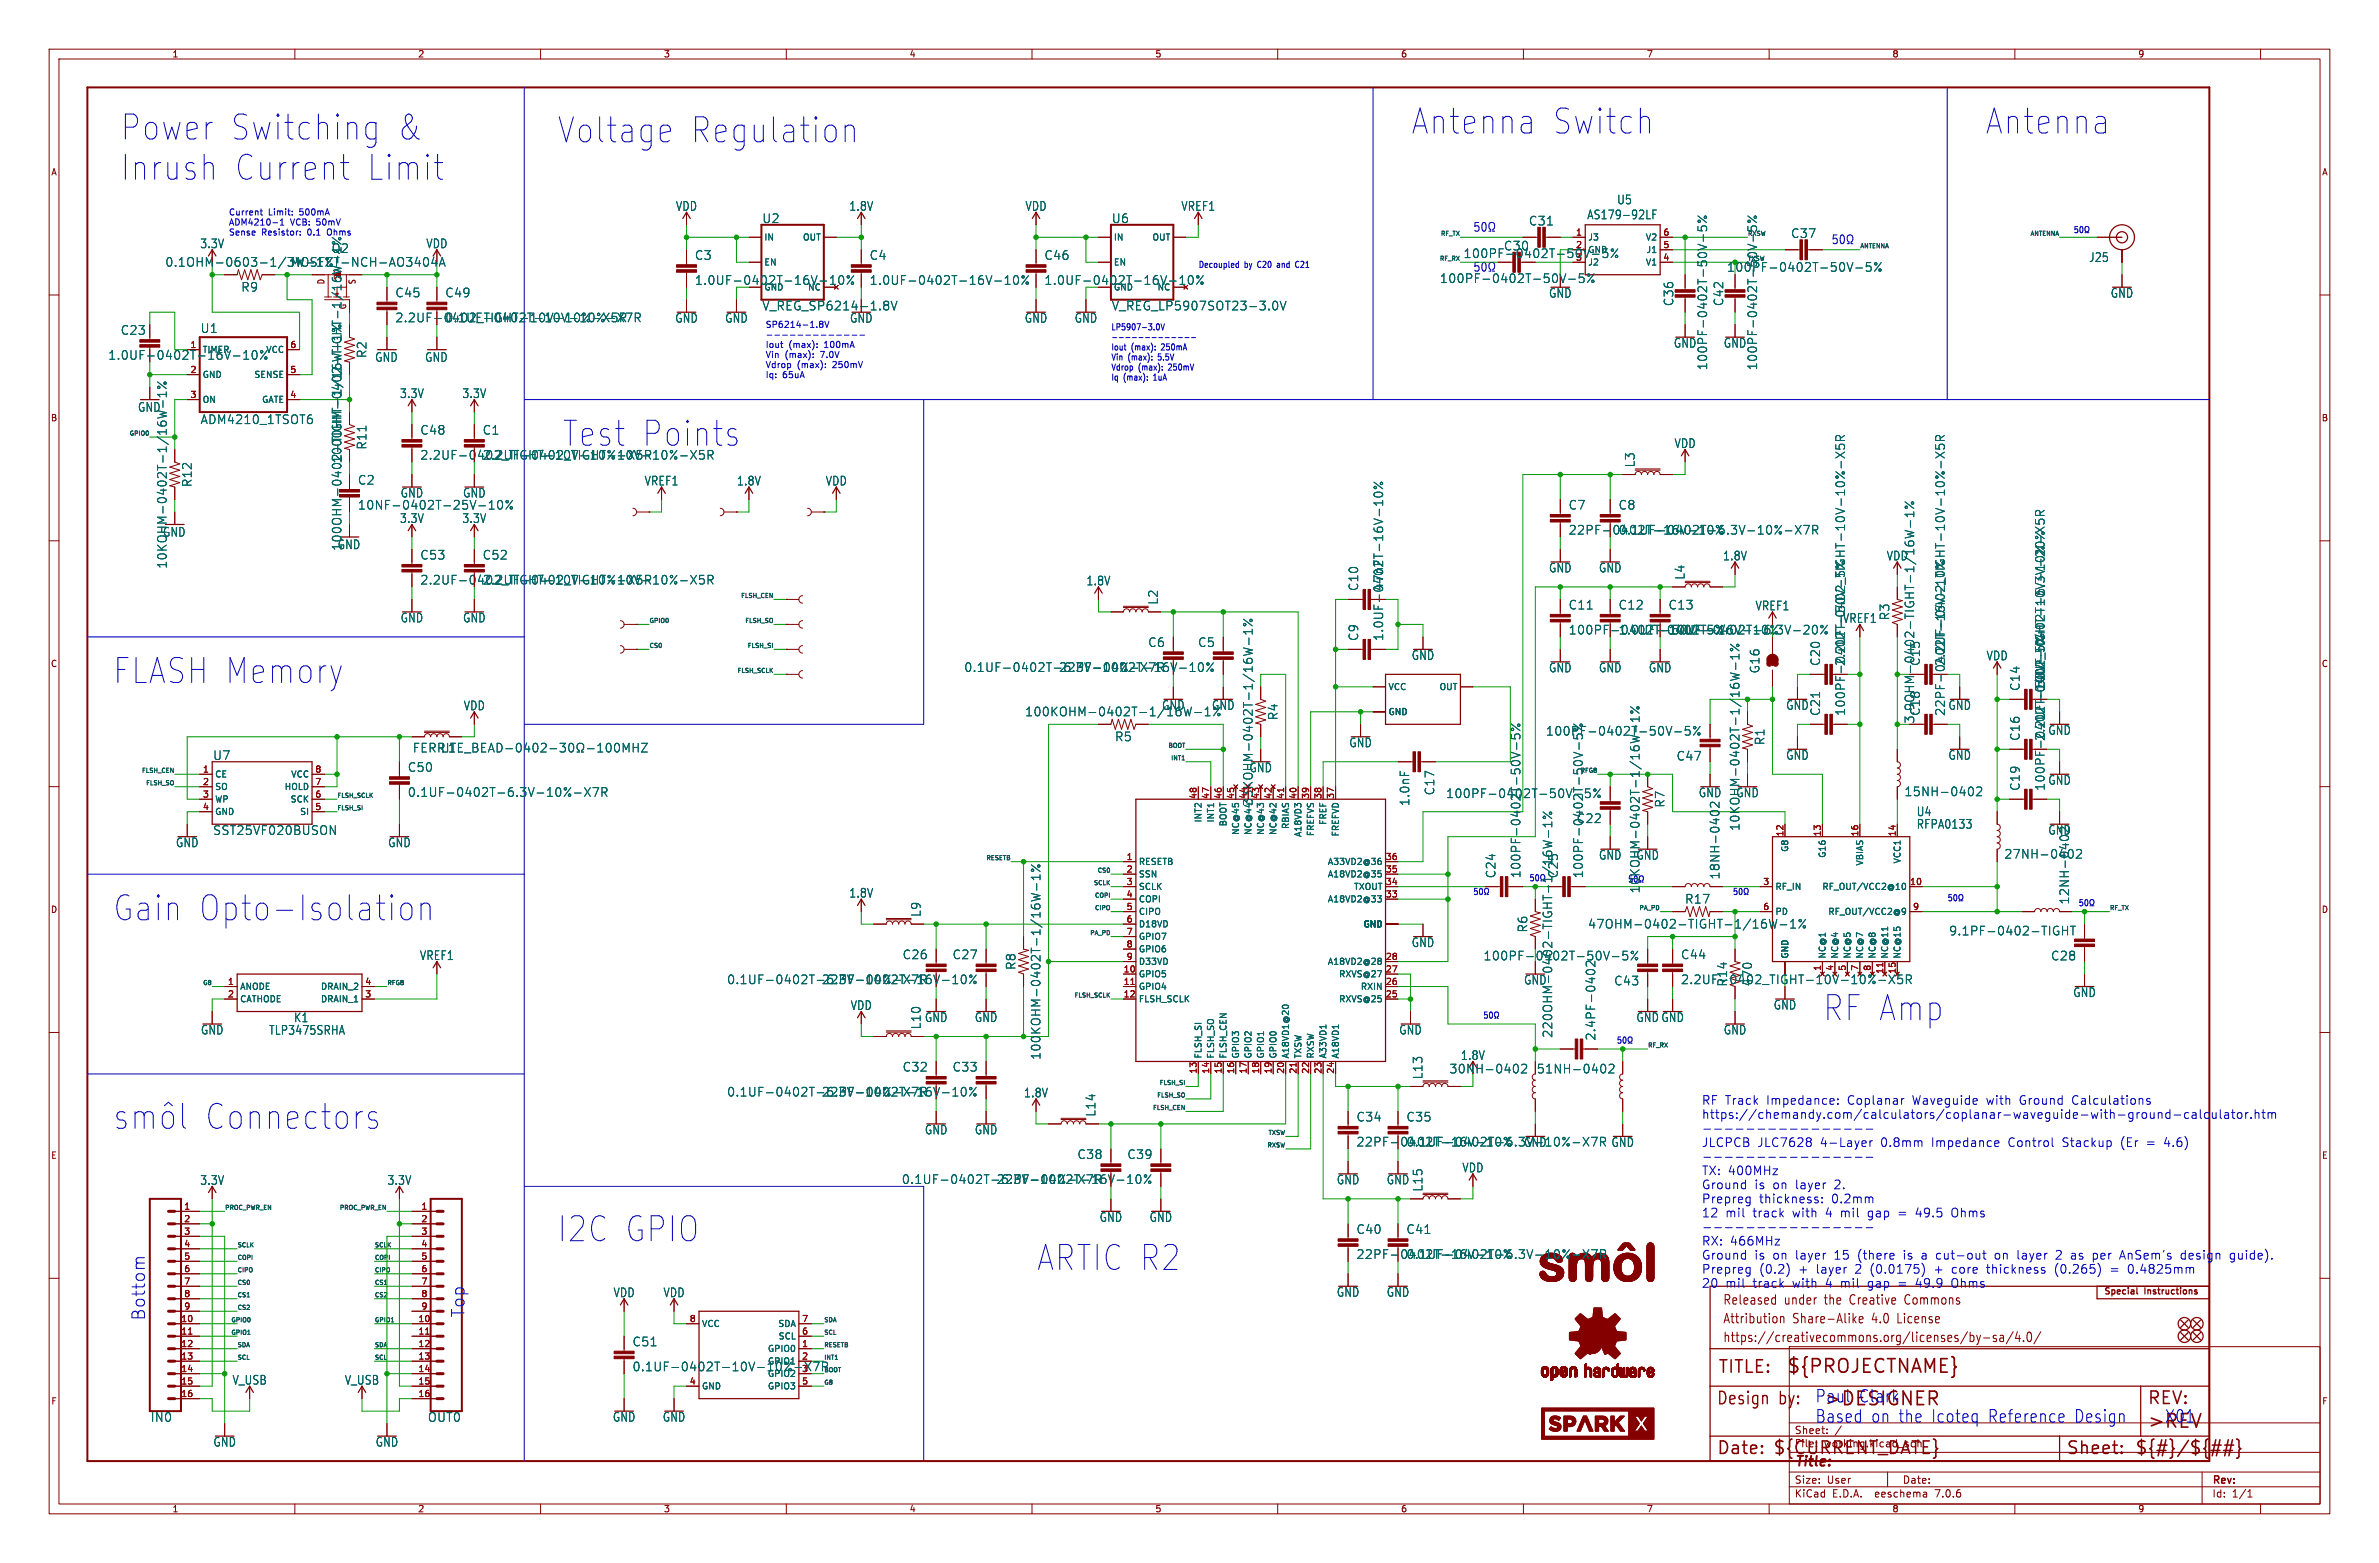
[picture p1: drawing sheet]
<svg xmlns="http://www.w3.org/2000/svg" width="484mm" height="318mm" viewBox="0 0 484 318" stroke-linecap="round" stroke-linejoin="round" font-family="sans-serif">
<defs><g id="words">
<g font-size="7.1" fill="#0000c2">
<text x="24.4" y="28.9">Power</text>
<text x="46.4" y="28.9">Switching</text>
<text x="79.9" y="28.9">&amp;</text>
<text x="113.3" y="29.5">Voltage</text>
<text x="140" y="29.5">Regulation</text>
<text x="287" y="27.7">Antenna</text>
<text x="315.4" y="27.7">Switch</text>
<text x="403.9" y="27.7">Antenna</text>
<text x="24.4" y="37.1">Inrush</text>
<text x="47.2" y="37.1">Current</text>
<text x="73.7" y="37.1">Limit</text>
<text x="22.9" y="139.5">FLASH Memory</text>
<text x="22.9" y="187.7">Gain Opto-Isolation</text>
<text x="370.8" y="208">RF Amp</text>
<text x="41.2" y="230.1">Connectors</text>
<text x="113.3" y="253">I2C GPIO</text>
<text x="210.8" y="258.8">ARTIC R2</text>
</g>
<text font-size="7.1" fill="#006464" x="114.3" y="91.2">Test Points</text>
<g font-size="3.8" fill="#840000">
<text x="363.5" y="279.7">${PROJECTNAME}</text>
<text x="371.1" y="286.3">&gt;DESIGNER</text>
<text x="436.9" y="290.9">&gt;REV</text>
</g>
<g font-size="3.5" fill="#0000c2">
<text x="29.7" y="268.7" transform="rotate(-90 29.7 268.7)">Bottom</text>
<text x="94.7" y="267.9" transform="rotate(-90 94.7 267.9)">Top</text>
<text x="369.3" y="285.5">Paul</text>
<text x="378.2" y="285.5">Clark</text>
<text x="369.3" y="289.6">Based</text>
<text x="380.6" y="289.6">on the</text>
<text x="392.9" y="289.6">Icoteq</text>
<text x="404.5" y="289.6">Reference</text>
<text x="422.1" y="289.6">Design</text>
<text x="440.4" y="289.6">X01</text>
</g>
<g font-size="3.5" fill="#840000">
<text x="349.5" y="279.7">TITLE:</text>
<text x="349.2" y="286">Design</text>
<text x="362" y="286">by:</text>
<text x="436.9" y="286">REV:</text>
<text x="349.2" y="296.2">Date:</text>
<text x="360.7" y="296.2">${CURRENT_DATE}</text>
<text x="420.4" y="296.2">Sheet:</text>
<text x="434.3" y="296.2">${#}/${##}</text>
</g>
<text font-size="2.8" fill="#840000" x="365.1" y="298.8">Title:</text>
<g font-size="2.7" fill="#840000">
<text x="350.5" y="269.5">Attribution</text>
<text x="350.5" y="265.6">Released</text>
<text x="363.1" y="265.6">under</text>
<text x="364.8" y="269.5">Share-Alike</text>
<text x="371.5" y="265.6">the</text>
<text x="376.9" y="265.6">Creative</text>
<text x="381.1" y="269.5">4.0</text>
<text x="386.5" y="269.5">License</text>
<text x="388.3" y="265.6">Commons</text>
<text x="350.5" y="273.3">https://creativecommons.org/licenses/by-sa/4.0/</text>
</g>
<g font-size="2.5" fill="#006464">
<text x="329" y="41.8">U5</text>
<text x="137.5" y="43.1">VDD</text>
<text x="155" y="45.6">U2</text>
<text x="172.7" y="43.1">1.8V</text>
<text x="208.6" y="43.1">VDD</text>
<text x="226.2" y="45.6">U6</text>
<text x="240.3" y="43.1">VREF1</text>
<text x="311" y="46.1">C31</text>
<text x="322.9" y="44.8">AS179-92LF</text>
<text x="40.7" y="50.7">3.3V</text>
<text x="67.4" y="51.7">Q2</text>
<text x="86.7" y="50.7">VDD</text>
<text x="141.3" y="53.1">C3</text>
<text x="176.9" y="53.1">C4</text>
<text x="212.4" y="53.1">C46</text>
<text x="297.7" y="52.7">100PF-0402T-50V-5%</text>
<text x="306" y="51.2">C30</text>
<text x="364.4" y="48.6">C37</text>
<text x="425" y="53.5">J25</text>
<text x="33.6" y="54.5">0.1OHM-0603-1/3W-1%MOSFET-NCH-AO3404A</text>
<text x="49" y="59.5">R9</text>
<text x="176.9" y="58.1">1.0UF-0402T-16V-10%</text>
<text x="212.4" y="58.1">1.0UF-0402T-16V-10%</text>
<text x="292.9" y="57.8">100PF-0402T-50V-5%</text>
<text x="80.4" y="60.7">C45</text>
<text x="90.5" y="60.7">C49</text>
<text x="90.5" y="65.8">0.1UF-0402T-10V-10%-X7R</text>
<text x="137.3" y="65.8">GND</text>
<text x="147.5" y="65.8">GND</text>
<text x="172.9" y="65.8">GND</text>
<text x="208.4" y="65.8">GND</text>
<text x="218.6" y="65.8">GND</text>
<text x="226.2" y="63.3">V_REG_LP5907SOT23-3.0V</text>
<text x="315.1" y="60.8">GND</text>
<text x="340.7" y="62.3" transform="rotate(-90 340.7 62.3)">C36</text>
<text x="350.9" y="62.3" transform="rotate(-90 350.9 62.3)">C42</text>
<text x="429.4" y="60.8">GND</text>
<text x="24.5" y="68.3">C23</text>
<text x="40.7" y="67.9">U1</text>
<text x="340.5" y="70.9">GND</text>
<text x="350.7" y="70.9">GND</text>
<text x="74.8" y="72.9" transform="rotate(-90 74.8 72.9)">R2</text>
<text x="76.3" y="73.8">GND</text>
<text x="86.4" y="73.8">GND</text>
<text x="347.6" y="75.4" transform="rotate(-90 347.6 75.4)">100PF-0402T-50V-5%</text>
<text x="357.7" y="75.4" transform="rotate(-90 357.7 75.4)">100PF-0402T-50V-5%</text>
<text x="28" y="84">GND</text>
<text x="81.3" y="81.2">3.3V</text>
<text x="94" y="81.2">3.3V</text>
<text x="40.7" y="86.5">ADM4210_1TSOT6</text>
<text x="85.4" y="88.6">C48</text>
<text x="98.1" y="88.6">C1</text>
<text x="69.7" y="94.3" transform="rotate(-90 69.7 94.3)">100OHM-0402-TIGHT-1/16W-1%</text>
<text x="74.8" y="91.5" transform="rotate(-90 74.8 91.5)">R11</text>
<text x="98.1" y="93.7">2.2UF-0402_TIGHT-10V-10%-X5R</text>
<text x="332.8" y="95.1" transform="rotate(-90 332.8 95.1)">L3</text>
<text x="340.7" y="91.3">VDD</text>
<text x="39.2" y="99.2" transform="rotate(-90 39.2 99.2)">R12</text>
<text x="72.7" y="98.8">C2</text>
<text x="81.4" y="101.4">GND</text>
<text x="94.1" y="101.4">GND</text>
<text x="131.1" y="99">VREF1</text>
<text x="149.9" y="99">1.8V</text>
<text x="167.9" y="99">VDD</text>
<text x="72.7" y="103.9">10NF-0402T-25V-10%</text>
<text x="81.3" y="106.6">3.3V</text>
<text x="94" y="106.6">3.3V</text>
<text x="319.1" y="103.9">C7</text>
<text x="329.3" y="103.9">C8</text>
<text x="33.1" y="109.4">GND</text>
<text x="68.6" y="111.9">GND</text>
<text x="69.7" y="112.1" transform="rotate(-90 69.7 112.1)">100OHM-0402-TIGHT-1/16W-1%</text>
<text x="319.1" y="108.9">22PF-0402T-16V-10%</text>
<text x="329.3" y="108.9">0.1UF-0402T-6.3V-10%-X7R</text>
<text x="34.1" y="115.7" transform="rotate(-90 34.1 115.7)">10KOHM-0402T-1/16W-1%</text>
<text x="85.4" y="114">C53</text>
<text x="98.1" y="114">C52</text>
<text x="98.1" y="119.1">2.2UF-0402_TIGHT-10V-10%-X5R</text>
<text x="221" y="119.3">1.8V</text>
<text x="315.1" y="116.6">GND</text>
<text x="325.3" y="116.6">GND</text>
<text x="343" y="118" transform="rotate(-90 343 118)">L4</text>
<text x="350.5" y="114.2">1.8V</text>
<text x="383.8" y="114.2">VDD</text>
<text x="235.8" y="123.1" transform="rotate(-90 235.8 123.1)">L2</text>
<text x="276.6" y="120.3" transform="rotate(-90 276.6 120.3)">C10</text>
<text x="281.7" y="120.3" transform="rotate(-90 281.7 120.3)">47nF</text>
<text x="319.1" y="124.2">C11</text>
<text x="329.3" y="124.2">C12</text>
<text x="339.4" y="124.2">C13</text>
<text x="357.1" y="124.4">VREF1</text>
<text x="81.4" y="126.8">GND</text>
<text x="94.1" y="126.8">GND</text>
<text x="233.6" y="131.8">C6</text>
<text x="243.7" y="131.8">C5</text>
<text x="276.6" y="130.5" transform="rotate(-90 276.6 130.5)">C9</text>
<text x="281.7" y="130.5" transform="rotate(-90 281.7 130.5)">1.0UF-0402T-16V-10%</text>
<text x="319.1" y="129.3">100PF-0402T-50V-5%</text>
<text x="329.3" y="129.3">1.0UF-0402T-16V-10%</text>
<text x="339.4" y="129.3">10UF-0402T-6.3V-20%</text>
<text x="374.9" y="126.9">VREF1</text>
<text x="384.7" y="126.2" transform="rotate(-90 384.7 126.2)">R3</text>
<text x="196.1" y="136.9">0.1UF-0402T-6.3V-10%-X7R</text>
<text x="215.4" y="136.9">22PF-0402T-16V-10%</text>
<text x="287.2" y="134.4">GND</text>
<text x="315.1" y="137">GND</text>
<text x="325.3" y="137">GND</text>
<text x="335.4" y="137">GND</text>
<text x="358.2" y="137.1" transform="rotate(-90 358.2 137.1)">G16</text>
<text x="370.6" y="135.5" transform="rotate(-90 370.6 135.5)">C20</text>
<text x="375.6" y="135.5" transform="rotate(-90 375.6 135.5)">2.2UF-0402_TIGHT-10V-10%-X5R</text>
<text x="390.9" y="135.5" transform="rotate(-90 390.9 135.5)">C15</text>
<text x="396" y="135.5" transform="rotate(-90 396 135.5)">2.2UF-0402_TIGHT-10V-10%-X5R</text>
<text x="404.2" y="134.5">VDD</text>
<text x="411.2" y="140.6" transform="rotate(-90 411.2 140.6)">C14</text>
<text x="416.3" y="140.6" transform="rotate(-90 416.3 140.6)">10UF-0402T-6.3V-20%</text>
<text x="94.3" y="144.7">VDD</text>
<text x="208.5" y="145.9">100KOHM-0402T-1/16W-1%</text>
<text x="236.4" y="144.6">GND</text>
<text x="246.5" y="144.6">GND</text>
<text x="260.2" y="146.6" transform="rotate(-90 260.2 146.6)">R4</text>
<text x="314.5" y="149.8">100PF-0402T-50V-5%</text>
<text x="363.4" y="144.6">GND</text>
<text x="370.6" y="145.7" transform="rotate(-90 370.6 145.7)">C21</text>
<text x="389.7" y="147.2" transform="rotate(-90 389.7 147.2)">3.9OHM-0402-TIGHT-1/16W-1%</text>
<text x="390.9" y="145.7" transform="rotate(-90 390.9 145.7)">C18</text>
<text x="396" y="145.7" transform="rotate(-90 396 145.7)">22PF-0402T-16V-10%</text>
<text x="396.4" y="144.6">GND</text>
<text x="416.7" y="149.7">GND</text>
<text x="43.3" y="154.8">U7</text>
<text x="89.6" y="153.3">L1</text>
<text x="226.8" y="151">R5</text>
<text x="274.5" y="152.2">GND</text>
<text x="341.1" y="154.9">C47</text>
<text x="359.3" y="151.6" transform="rotate(-90 359.3 151.6)">R1</text>
<text x="363.4" y="154.7">GND</text>
<text x="396.4" y="154.7">GND</text>
<text x="411.2" y="150.8" transform="rotate(-90 411.2 150.8)">C16</text>
<text x="416.3" y="150.8" transform="rotate(-90 416.3 150.8)">2.2UF-0402_TIGHT-10V-10%-X5R</text>
<text x="82.9" y="157.2">C50</text>
<text x="254.2" y="157.3">GND</text>
<text x="292.1" y="161.8" transform="rotate(-90 292.1 161.8)">C17</text>
<text x="411.2" y="160.9" transform="rotate(-90 411.2 160.9)">C19</text>
<text x="416.3" y="160.9" transform="rotate(-90 416.3 160.9)">100PF-0402T-50V-5%</text>
<text x="416.7" y="159.8">GND</text>
<text x="82.9" y="162.3">0.1UF-0402T-6.3V-10%-X7R</text>
<text x="287" y="164" transform="rotate(-90 287 164)">1.0nF</text>
<text x="294.2" y="162.5">100PF-0402T-50V-5%</text>
<text x="320.8" y="167.6">C22</text>
<text x="338.9" y="164.3" transform="rotate(-90 338.9 164.3)">R7</text>
<text x="345.6" y="162.4">GND</text>
<text x="353.2" y="162.4">GND</text>
<text x="387.5" y="162.2">15NH-0402</text>
<text x="389.9" y="166.2">U4</text>
<text x="35.7" y="172.5">GND</text>
<text x="43.3" y="170">SST25VF020BUSON</text>
<text x="78.9" y="172.5">GND</text>
<text x="354.2" y="169.1" transform="rotate(-90 354.2 169.1)">10KOHM-0402T-1/16W-1%</text>
<text x="389.9" y="168.8">RFPA0133</text>
<text x="416.7" y="170">GND</text>
<text x="304.5" y="178.7" transform="rotate(-90 304.5 178.7)">C24</text>
<text x="309.6" y="178.7" transform="rotate(-90 309.6 178.7)">100PF-0402T-50V-5%</text>
<text x="317.2" y="178.7" transform="rotate(-90 317.2 178.7)">C25</text>
<text x="322.3" y="178.7" transform="rotate(-90 322.3 178.7)">100PF-0402T-50V-5%</text>
<text x="325.3" y="175.1">GND</text>
<text x="332.9" y="175.1">GND</text>
<text x="350.1" y="179" transform="rotate(-90 350.1 179)">18NH-0402</text>
<text x="407.8" y="174.9">27NH-0402</text>
<text x="172.7" y="182.8">1.8V</text>
<text x="333.9" y="181.8" transform="rotate(-90 333.9 181.8)">10KOHM-0402T-1/16W-1%</text>
<text x="342.8" y="184">R17</text>
<text x="421.2" y="184" transform="rotate(-90 421.2 184)">12NH-0402</text>
<text x="187.6" y="186.6" transform="rotate(-90 187.6 186.6)">L9</text>
<text x="311" y="189.7" transform="rotate(-90 311 189.7)">R6</text>
<text x="323.1" y="189.1">47OHM-0402-TIGHT-1/16W-1%</text>
<text x="396.5" y="190.5">9.1PF-0402-TIGHT</text>
<text x="85.4" y="195.5">VREF1</text>
<text x="183.6" y="195.3">C26</text>
<text x="193.8" y="195.3">C27</text>
<text x="206.9" y="197.4" transform="rotate(-90 206.9 197.4)">R8</text>
<text x="287.2" y="192.8">GND</text>
<text x="301.8" y="195.6">100PF-0402T-50V-5%</text>
<text x="342" y="195.3">C44</text>
<text x="417.3" y="195.6">C28</text>
<text x="147.9" y="200.4">0.1UF-0402T-6.3V-10%-X7R</text>
<text x="167.2" y="200.4">22PF-0402T-16V-10%</text>
<text x="310" y="200.5">GND</text>
<text x="328.4" y="200.6">C43</text>
<text x="342" y="200.4">2.2UF-0402_TIGHT-10V-10%-X5R</text>
<text x="351.6" y="200.8" transform="rotate(-90 351.6 200.8)">R14</text>
<text x="356.7" y="200.7" transform="rotate(-90 356.7 200.7)">470</text>
<text x="421.8" y="203">GND</text>
<text x="59.7" y="208.1">K1</text>
<text x="173" y="205.6">VDD</text>
<text x="187.6" y="209.4" transform="rotate(-90 187.6 209.4)">L10</text>
<text x="188.1" y="208.1">GND</text>
<text x="198.3" y="208.1">GND</text>
<text x="332.9" y="208.1">GNDGND</text>
<text x="360.8" y="205.5">GND</text>
<text x="40.8" y="210.6">GND</text>
<text x="54.7" y="210.7">TLP3475SRHA</text>
<text x="211.9" y="215.7" transform="rotate(-90 211.9 215.7)">100KOHM-0402T-1/16W-1%</text>
<text x="284.6" y="210.6">GND</text>
<text x="297.2" y="215.8">1.8V</text>
<text x="316.1" y="211.2" transform="rotate(-90 316.1 211.2)">220OHM-0402-TIGHT-1/16W-1%</text>
<text x="324.8" y="211.7" transform="rotate(-90 324.8 211.7)">2.4PF-0402</text>
<text x="350.7" y="210.6">GND</text>
<text x="183.6" y="218.2">C32</text>
<text x="193.8" y="218.2">C33</text>
<text x="289.7" y="219.6" transform="rotate(-90 289.7 219.6)">L13</text>
<text x="294.9" y="218.5">30NH-0402</text>
<text x="147.9" y="223.2">0.1UF-0402T-6.3V-10%-X7R</text>
<text x="167.2" y="223.2">22PF-0402T-16V-10%</text>
<text x="208.3" y="223.4">1.8V</text>
<text x="223.1" y="227.2" transform="rotate(-90 223.1 227.2)">L14</text>
<text x="188.1" y="230.9">GND</text>
<text x="198.3" y="230.9">GND</text>
<text x="275.9" y="228.3">C34</text>
<text x="286.1" y="228.3">C35</text>
<text x="286.1" y="233.4">0.1UF-0402T-6.3V-10%-X7R</text>
<text x="310" y="233.5">GND</text>
<text x="327.8" y="233.5">GND</text>
<text x="219.2" y="235.9">C38</text>
<text x="229.3" y="235.9">C39</text>
<text x="297.5" y="238.7">VDD</text>
<text x="40.7" y="241.2">3.3V</text>
<text x="78.8" y="241.2">3.3V</text>
<text x="183.4" y="241">0.1UF-0402T-6.3V-10%-X7R</text>
<text x="271.9" y="241.1">GND</text>
<text x="282.1" y="241.1">GND</text>
<text x="289.7" y="242.5" transform="rotate(-90 289.7 242.5)">L15</text>
<text x="223.7" y="248.7">GND</text>
<text x="233.8" y="248.7">GND</text>
<text x="275.9" y="251.2">C40</text>
<text x="286.1" y="251.2">C41</text>
<text x="286.1" y="256.3">0.1UF-0402T-6.3V-10%-X7R</text>
<text x="271.9" y="264">GND</text>
<text x="282.1" y="264">GND</text>
<text x="124.8" y="264.1">VDD</text>
<text x="134.9" y="264.1">VDD</text>
<text x="128.6" y="274">C51</text>
<text x="47.2" y="281.8">V_USB</text>
<text x="70.1" y="281.8">V_USB</text>
<text x="128.6" y="279.1">0.1UF-0402T-10V-10%-X7R</text>
<text x="30.6" y="289.4">IN0</text>
<text x="87" y="289.4">OUT0</text>
<text x="124.6" y="289.4">GND</text>
<text x="134.8" y="289.4">GND</text>
<text x="43.3" y="294.4">GND</text>
<text x="76.4" y="294.4">GND</text>
</g>
<g font-size="2.5" fill="#840000">
<text x="141.3" y="58.1">1.0UF-0402T-16V-10%</text>
<text x="80.4" y="65.8">2.2UF-0402_TIGHT-10V-10%-X5R</text>
<text x="155" y="63.3">V_REG_SP6214-1.8V</text>
<text x="21.9" y="73.4">1.0UF-0402T-16V-10%</text>
<text x="85.4" y="93.7">2.2UF-0402_TIGHT-10V-10%-X5R</text>
<text x="85.4" y="119.1">2.2UF-0402_TIGHT-10V-10%-X5R</text>
<text x="375.6" y="145.7" transform="rotate(-90 375.6 145.7)">100PF-0402T-50V-5%</text>
<text x="255.1" y="164" transform="rotate(-90 255.1 164)">33KOHM-0402T-1/16W-1%</text>
<text x="312.6" y="218.5">51NH-0402</text>
<text x="275.9" y="233.4">22PF-0402T-16V-10%</text>
<text x="202.7" y="241">22PF-0402T-16V-10%</text>
<text x="275.9" y="256.3">22PF-0402T-16V-10%</text>
</g>
<text font-size="2.5" fill="#009600" x="351.3" y="55.5">100PF-0402T-50V-5%</text>
<g font-size="2.5" fill="#0000c2">
<text x="346.2" y="225">RF Track</text>
<text x="346.2" y="227.9">https://chemandy.com/calculators/coplanar-waveguide-with-ground-calculator.htm</text>
<text x="359.4" y="225">Impedance:</text>
<text x="376" y="225">Coplanar</text>
<text x="389.3" y="225">Waveguide</text>
<text x="404.5" y="225">with</text>
<text x="411.2" y="225">Ground</text>
<text x="422" y="225">Calculations</text>
<text x="346.2" y="233.6">JLCPCB</text>
<text x="357.6" y="233.6">JLC7628</text>
<text x="370.4" y="233.6">4-Layer</text>
<text x="382.7" y="233.6">0.8mm</text>
<text x="393.2" y="233.6">Impedance</text>
<text x="408.9" y="233.6">Control</text>
<text x="420" y="233.6">Stackup</text>
<text x="431.9" y="233.6">(Er</text>
<text x="437.3" y="233.6">=</text>
<text x="440.9" y="233.6">4.6)</text>
<text x="346.2" y="239.3">TX: 400MHz</text>
<text x="346.2" y="242.2">Ground</text>
<text x="346.2" y="245">Prepreg</text>
<text x="357" y="242.2">is</text>
<text x="357.9" y="245">thickness:</text>
<text x="360.7" y="242.2">on</text>
<text x="365.4" y="242.2">layer</text>
<text x="372.7" y="245">0.2mm</text>
<text x="373.4" y="242.2">2.</text>
<text x="346.2" y="247.9">12</text>
<text x="351" y="247.9">mil</text>
<text x="356.6" y="247.9">track</text>
<text x="364.8" y="247.9">with</text>
<text x="371.6" y="247.9">4</text>
<text x="374.7" y="247.9">mil</text>
<text x="380.3" y="247.9">gap</text>
<text x="386.6" y="247.9">=</text>
<text x="390.3" y="247.9">49.5</text>
<text x="397.7" y="247.9">Ohms</text>
<text x="346.2" y="253.6">RX: 466MHz</text>
<text x="346.2" y="256.5">Ground</text>
<text x="357" y="256.5">is</text>
<text x="360.7" y="256.5">on</text>
<text x="365.4" y="256.5">layer</text>
<text x="373.4" y="256.5">15</text>
<text x="378.2" y="256.5">(there</text>
<text x="387.6" y="256.5">is</text>
<text x="391.4" y="256.5">a cut-out</text>
<text x="406.5" y="256.5">on</text>
<text x="411.1" y="256.5">layer</text>
<text x="419.1" y="256.5">2</text>
<text x="422.3" y="256.5">as</text>
<text x="426.8" y="256.5">per</text>
<text x="432.5" y="256.5">AnSem's</text>
<text x="444.9" y="256.5">design</text>
<text x="455" y="256.5">guide).</text>
<text x="346.2" y="259.3">Prepreg</text>
<text x="346.2" y="262.2">20</text>
<text x="351" y="262.2">mil</text>
<text x="356.6" y="262.2">track</text>
<text x="357.9" y="259.3">(0.2)</text>
<text x="364.8" y="262.2">with</text>
<text x="366" y="259.3">+</text>
<text x="369.6" y="259.3">layer</text>
<text x="371.6" y="262.2">4</text>
<text x="374.7" y="262.2">mil</text>
<text x="377.6" y="259.3">2</text>
<text x="380.3" y="262.2">gap</text>
<text x="380.7" y="259.3">(0.0175)</text>
<text x="386.6" y="262.2">=</text>
<text x="390.3" y="262.2">49.9</text>
<text x="393.9" y="259.3">+</text>
<text x="397.5" y="259.3">core</text>
<text x="397.7" y="262.2">Ohms</text>
<text x="404.8" y="259.3">thickness</text>
<text x="418.7" y="259.3">(0.265)</text>
<text x="430.1" y="259.3">=</text>
<text x="433.8" y="259.3">0.4825mm</text>
</g>
<g font-size="2.1" fill="#840000">
<text x="365.1" y="291.9">Sheet:</text>
<text x="365.1" y="294.6">File:</text>
<text x="371.2" y="294.6">working.kicad_sch</text>
<text x="365.1" y="304.8">KiCad</text>
<text x="365.1" y="302">Size:</text>
<text x="371.8" y="302">User</text>
<text x="372.8" y="304.8">E.D.A.</text>
<text x="381.7" y="304.8">eeschema</text>
<text x="387.1" y="302">Date:</text>
<text x="394.1" y="304.8">7.0.6</text>
<text x="450.1" y="302.2">Rev:</text>
<text x="450.1" y="304.8">Id:</text>
<text x="454.2" y="304.8">1/1</text>
</g>
<g font-size="1.8" fill="#840000">
<text x="35" y="11.9">1</text>
<text x="85" y="11.9">2</text>
<text x="135" y="11.9">3</text>
<text x="185" y="11.9">4</text>
<text x="235" y="11.9">5</text>
<text x="285" y="11.9">6</text>
<text x="335" y="11.9">7</text>
<text x="385" y="11.9">8</text>
<text x="435" y="11.9">9</text>
<text x="10.3" y="35.9">A</text>
<text x="472.4" y="35.9">A</text>
<text x="66.2" y="57.9" transform="rotate(-90 66.2 57.9)">D</text>
<text x="72.6" y="57.9" transform="rotate(-90 72.6 57.9)">S</text>
<text x="10.3" y="85.9">B</text>
<text x="472.4" y="85.9">B</text>
<text x="10.3" y="135.9">C</text>
<text x="472.4" y="135.9">C</text>
<text x="10.3" y="185.9">D</text>
<text x="472.4" y="185.9">D</text>
<text x="10.3" y="235.9">E</text>
<text x="472.4" y="235.9">E</text>
<text x="428" y="263.6">Special</text>
<text x="436.4" y="263.6">Instructions</text>
<text x="10.3" y="285.9">F</text>
<text x="472.4" y="285.9">F</text>
<text x="35" y="307.8">1</text>
<text x="85" y="307.8">2</text>
<text x="135" y="307.8">3</text>
<text x="185" y="307.8">4</text>
<text x="235" y="307.8">5</text>
<text x="285" y="307.8">6</text>
<text x="335" y="307.8">7</text>
<text x="385" y="307.8">8</text>
<text x="435" y="307.8">9</text>
</g>
<g font-size="1.8" fill="#0000c2">
<text x="46.5" y="44.2">Current</text>
<text x="46.5" y="46.2">ADM4210-1</text>
<text x="54.6" y="44.2">Limit:</text>
<text x="59.1" y="46.2">VCB:</text>
<text x="61" y="44.2">500mA</text>
<text x="64.5" y="46.2">50mV</text>
<text x="46.5" y="48.2">Sense</text>
<text x="53.2" y="48.2">Resistor:</text>
<text x="62.7" y="48.2">0.1</text>
<text x="243.8" y="54.8">Decoupled</text>
<text x="253.2" y="54.8">by</text>
<text x="256.1" y="54.8">C20</text>
<text x="260.3" y="54.8">and</text>
<text x="264.3" y="54.8">C21</text>
<text x="155.7" y="67">SP6214-1.8V</text>
<text x="155.7" y="71.1">Iout</text>
<text x="160.5" y="71.1">(max):</text>
<text x="167.8" y="71.1">100mA</text>
<text x="226.1" y="67.5">LP5907-3.0V</text>
<text x="226.1" y="71.6">Iout</text>
<text x="230.2" y="71.6">(max):</text>
<text x="236.5" y="71.6">250mA</text>
<text x="155.7" y="73.1">Vin</text>
<text x="155.7" y="75.2">Vdrop</text>
<text x="155.7" y="77.2">Iq:</text>
<text x="159.2" y="77.2">65uA</text>
<text x="159.7" y="73.1">(max):</text>
<text x="162.2" y="75.2">(max):</text>
<text x="167.1" y="73.1">7.0V</text>
<text x="169.5" y="75.2">250mV</text>
<text x="226.1" y="73.7">Vin</text>
<text x="226.1" y="75.7">Vdrop</text>
<text x="226.1" y="77.7">Iq</text>
<text x="228.6" y="77.7">(max):</text>
<text x="229.5" y="73.7">(max):</text>
<text x="231.6" y="75.7">(max):</text>
<text x="234.9" y="77.7">1uA</text>
<text x="235.8" y="73.7">5.5V</text>
<text x="238" y="75.7">250mV</text>
</g>
<g font-size="1.8" fill="#006464">
<text x="66.9" y="48.2">Ohms</text>
<text x="155.4" y="49.1">IN</text>
<text x="163.3" y="49.1">OUT</text>
<text x="226.6" y="49.1">IN</text>
<text x="234.4" y="49.1">OUT</text>
<text x="320.6" y="50.5">2</text>
<text x="320.6" y="53.1">3</text>
<text x="323.1" y="49.1">J3</text>
<text x="323.1" y="51.7">GND</text>
<text x="334.8" y="49.1">V2</text>
<text x="334.9" y="51.7">J1</text>
<text x="155.4" y="59.3">GND</text>
<text x="155.4" y="54.2">EN</text>
<text x="164.3" y="59.3">NC</text>
<text x="226.6" y="59.3">GND</text>
<text x="226.6" y="54.2">EN</text>
<text x="235.4" y="59.3">NC</text>
<text x="323.1" y="54.2">J2</text>
<text x="334.8" y="54.2">V1</text>
<text x="70.6" y="63" transform="rotate(-90 70.6 63)">G</text>
<text x="38.7" y="70.9">1</text>
<text x="41.1" y="72">TIMER</text>
<text x="54.1" y="72">VCC</text>
<text x="41.1" y="77.1">GND</text>
<text x="51.7" y="77.1">SENSE</text>
<text x="41.1" y="82.1">ON</text>
<text x="53.2" y="82.1">GATE</text>
<text x="282.4" y="140.6">VCC</text>
<text x="292.8" y="140.6">OUT</text>
<text x="282.4" y="145.6">GND</text>
<text x="43.7" y="158.3">CE</text>
<text x="43.7" y="160.9">SO</text>
<text x="57.8" y="160.9">HOLD</text>
<text x="59.2" y="158.3">VCC</text>
<text x="43.7" y="163.4">WP</text>
<text x="43.7" y="166">GND</text>
<text x="59" y="163.4">SCK</text>
<text x="61" y="166">SI</text>
<text x="244.7" y="167.4" transform="rotate(-90 244.7 167.4)">INT2</text>
<text x="247.2" y="167.4" transform="rotate(-90 247.2 167.4)">INT1</text>
<text x="270.1" y="167.9" transform="rotate(-90 270.1 167.9)">FREF</text>
<text x="249.8" y="168.2" transform="rotate(-90 249.8 168.2)">BOOT</text>
<text x="252.3" y="169.9" transform="rotate(-90 252.3 169.9)">NC@45</text>
<text x="254.9" y="169.9" transform="rotate(-90 254.9 169.9)">NC@44</text>
<text x="257.4" y="169.9" transform="rotate(-90 257.4 169.9)">NC@43</text>
<text x="259.9" y="169.9" transform="rotate(-90 259.9 169.9)">NC@42</text>
<text x="262.5" y="168.7" transform="rotate(-90 262.5 168.7)">RBIAS</text>
<text x="265" y="170.3" transform="rotate(-90 265 170.3)">A18VD3</text>
<text x="267.6" y="170.2" transform="rotate(-90 267.6 170.2)">FREFVS</text>
<text x="272.6" y="170.2" transform="rotate(-90 272.6 170.2)">FREFVD</text>
<text x="364.1" y="173.4" transform="rotate(-90 364.1 173.4)">G8</text>
<text x="231.6" y="176.1">RESETB</text>
<text x="231.6" y="178.7">SSN</text>
<text x="270.1" y="178.7">A18VD2@35</text>
<text x="270.1" y="176.1">A33VD2@36</text>
<text x="371.7" y="174.6" transform="rotate(-90 371.7 174.6)">G16</text>
<text x="379.3" y="176.2" transform="rotate(-90 379.3 176.2)">VBIAS</text>
<text x="386.9" y="175.7" transform="rotate(-90 386.9 175.7)">VCC1</text>
<text x="231.6" y="181.2">SCLK</text>
<text x="231.6" y="183.7">COPI</text>
<text x="270.1" y="183.7">A18VD2@33</text>
<text x="275.4" y="181.2">TXOUT</text>
<text x="361.2" y="181.2">RF_IN</text>
<text x="370.7" y="181.2">RF_OUT/VCC2@10</text>
<text x="231.6" y="186.3">CIPO</text>
<text x="231.6" y="188.8">D18VD</text>
<text x="231.6" y="191.4">GPIO7</text>
<text x="277.4" y="188.8">GND</text>
<text x="361.2" y="186.3">PD</text>
<text x="371.9" y="186.3">RF_OUT/VCC2@9</text>
<text x="231.6" y="193.9">GPIO6</text>
<text x="231.6" y="196.4">D33VD</text>
<text x="270.1" y="196.4">A18VD2@28</text>
<text x="364.1" y="195.1" transform="rotate(-90 364.1 195.1)">GND</text>
<text x="371.7" y="195.1" transform="rotate(-90 371.7 195.1)">NC@1</text>
<text x="374.2" y="195.1" transform="rotate(-90 374.2 195.1)">NC@4</text>
<text x="376.8" y="195.1" transform="rotate(-90 376.8 195.1)">NC@5</text>
<text x="379.3" y="195.1" transform="rotate(-90 379.3 195.1)">NC@7</text>
<text x="381.9" y="195.1" transform="rotate(-90 381.9 195.1)">NC@8</text>
<text x="384.4" y="195.1" transform="rotate(-90 384.4 195.1)">NC@11</text>
<text x="386.9" y="195.1" transform="rotate(-90 386.9 195.1)">NC@15</text>
<text x="48.8" y="201.5">ANODE</text>
<text x="65.2" y="201.5">DRAIN_2</text>
<text x="231.6" y="199">GPIO5</text>
<text x="231.6" y="201.5">GPIO4</text>
<text x="272.4" y="199">RXVS@27</text>
<text x="276.8" y="201.5">RXIN</text>
<text x="48.8" y="204.1">CATHODE</text>
<text x="65.2" y="204.1">DRAIN_1</text>
<text x="231.6" y="204.1">FLSH_SCLK</text>
<text x="272.4" y="204.1">RXVS@25</text>
<text x="244.7" y="215.4" transform="rotate(-90 244.7 215.4)">FLSH_SI</text>
<text x="247.2" y="215.4" transform="rotate(-90 247.2 215.4)">FLSH_SO</text>
<text x="249.8" y="215.4" transform="rotate(-90 249.8 215.4)">FLSH_CEN</text>
<text x="252.3" y="215.4" transform="rotate(-90 252.3 215.4)">GPIO3</text>
<text x="254.9" y="215.4" transform="rotate(-90 254.9 215.4)">GPIO2</text>
<text x="257.4" y="215.4" transform="rotate(-90 257.4 215.4)">GPIO1</text>
<text x="259.9" y="215.4" transform="rotate(-90 259.9 215.4)">GPIO0</text>
<text x="262.5" y="215.4" transform="rotate(-90 262.5 215.4)">A18VD1@20</text>
<text x="265" y="215.4" transform="rotate(-90 265 215.4)">TXSW</text>
<text x="267.6" y="215.4" transform="rotate(-90 267.6 215.4)">RXSW</text>
<text x="270.1" y="215.4" transform="rotate(-90 270.1 215.4)">A33VD1</text>
<text x="272.6" y="215.4" transform="rotate(-90 272.6 215.4)">A18VD1</text>
<text x="142.7" y="270.1">VCC</text>
<text x="156.2" y="275.2">GPIO0</text>
<text x="158.3" y="270.1">SDA</text>
<text x="158.3" y="272.6">SCL</text>
<text x="156.2" y="277.7">GPIO1</text>
<text x="156.2" y="280.3">GPIO2</text>
<text x="142.7" y="282.8">GND</text>
<text x="156.2" y="282.8">GPIO3</text>
</g>
<g font-size="1.8" fill="#a90000">
<text x="320.6" y="48">1</text>
<text x="338.4" y="53.1">4</text>
<text x="338.4" y="50.5">5</text>
<text x="338.4" y="48">6</text>
<text x="59" y="70.9">6</text>
<text x="38.7" y="75.9">2</text>
<text x="59" y="75.9">5</text>
<text x="38.7" y="81">3</text>
<text x="59" y="81">4</text>
<text x="41.2" y="157.2">1</text>
<text x="41.2" y="159.8">2</text>
<text x="64.1" y="159.8">7</text>
<text x="64.1" y="157.2">8</text>
<text x="41.2" y="162.3">3</text>
<text x="41.2" y="164.8">4</text>
<text x="64.1" y="164.8">5</text>
<text x="64.1" y="162.3">6</text>
<text x="243.6" y="162.6" transform="rotate(-90 243.6 162.6)">48</text>
<text x="246.1" y="162.6" transform="rotate(-90 246.1 162.6)">47</text>
<text x="248.7" y="162.6" transform="rotate(-90 248.7 162.6)">46</text>
<text x="251.2" y="162.6" transform="rotate(-90 251.2 162.6)">45</text>
<text x="253.7" y="162.6" transform="rotate(-90 253.7 162.6)">44</text>
<text x="256.3" y="162.6" transform="rotate(-90 256.3 162.6)">43</text>
<text x="258.8" y="162.6" transform="rotate(-90 258.8 162.6)">42</text>
<text x="261.4" y="162.6" transform="rotate(-90 261.4 162.6)">41</text>
<text x="263.9" y="162.6" transform="rotate(-90 263.9 162.6)">40</text>
<text x="266.4" y="162.6" transform="rotate(-90 266.4 162.6)">39</text>
<text x="269" y="162.6" transform="rotate(-90 269 162.6)">38</text>
<text x="271.5" y="162.6" transform="rotate(-90 271.5 162.6)">37</text>
<text x="363" y="170.2" transform="rotate(-90 363 170.2)">12</text>
<text x="370.6" y="170.2" transform="rotate(-90 370.6 170.2)">13</text>
<text x="378.2" y="170.2" transform="rotate(-90 378.2 170.2)">16</text>
<text x="385.8" y="170.2" transform="rotate(-90 385.8 170.2)">14</text>
<text x="229.2" y="175">1</text>
<text x="229.2" y="177.5">2</text>
<text x="281.9" y="177.5">35</text>
<text x="281.9" y="175">36</text>
<text x="229.2" y="180.1">3</text>
<text x="229.2" y="182.6">4</text>
<text x="229.2" y="185.2">5</text>
<text x="281.9" y="182.6">33</text>
<text x="281.9" y="180.1">34</text>
<text x="358.7" y="180.1">3</text>
<text x="358.7" y="185.2">6</text>
<text x="388.6" y="180.1">10</text>
<text x="389.2" y="185.2">9</text>
<text x="229.2" y="187.7">6</text>
<text x="229.2" y="190.2">7</text>
<text x="228.6" y="197.9">10</text>
<text x="229.2" y="192.8">8</text>
<text x="229.2" y="195.3">9</text>
<text x="281.9" y="197.9">27</text>
<text x="281.9" y="195.3">28</text>
<text x="370.6" y="197.6" transform="rotate(-90 370.6 197.6)">1</text>
<text x="373.1" y="197.6" transform="rotate(-90 373.1 197.6)">4</text>
<text x="375.7" y="197.6" transform="rotate(-90 375.7 197.6)">5</text>
<text x="378.2" y="197.6" transform="rotate(-90 378.2 197.6)">7</text>
<text x="380.7" y="197.6" transform="rotate(-90 380.7 197.6)">8</text>
<text x="46.3" y="200.4">1</text>
<text x="46.3" y="202.9">2</text>
<text x="74.2" y="202.9">3</text>
<text x="74.2" y="200.4">4</text>
<text x="228.6" y="200.4">11</text>
<text x="228.6" y="202.9">12</text>
<text x="281.9" y="202.9">25</text>
<text x="281.9" y="200.4">26</text>
<text x="383.3" y="198.2" transform="rotate(-90 383.3 198.2)">11</text>
<text x="385.8" y="198.2" transform="rotate(-90 385.8 198.2)">15</text>
<text x="243.6" y="218.5" transform="rotate(-90 243.6 218.5)">13</text>
<text x="246.1" y="218.5" transform="rotate(-90 246.1 218.5)">14</text>
<text x="248.7" y="218.5" transform="rotate(-90 248.7 218.5)">15</text>
<text x="251.2" y="218.5" transform="rotate(-90 251.2 218.5)">16</text>
<text x="253.7" y="218.5" transform="rotate(-90 253.7 218.5)">17</text>
<text x="256.3" y="218.5" transform="rotate(-90 256.3 218.5)">18</text>
<text x="258.8" y="218.5" transform="rotate(-90 258.8 218.5)">19</text>
<text x="261.4" y="218.5" transform="rotate(-90 261.4 218.5)">20</text>
<text x="263.9" y="218.5" transform="rotate(-90 263.9 218.5)">21</text>
<text x="266.4" y="218.5" transform="rotate(-90 266.4 218.5)">22</text>
<text x="269" y="218.5" transform="rotate(-90 269 218.5)">23</text>
<text x="271.5" y="218.5" transform="rotate(-90 271.5 218.5)">24</text>
<text x="37.4" y="246.1">1</text>
<text x="37.4" y="248.7">2</text>
<text x="37.4" y="251.2">3</text>
<text x="85.7" y="246.1">1</text>
<text x="85.7" y="248.7">2</text>
<text x="85.7" y="251.2">3</text>
<text x="37.4" y="253.7">4</text>
<text x="37.4" y="256.3">5</text>
<text x="85.7" y="253.7">4</text>
<text x="85.7" y="256.3">5</text>
<text x="37.4" y="258.8">6</text>
<text x="37.4" y="261.4">7</text>
<text x="37.4" y="263.9">8</text>
<text x="85.7" y="258.8">6</text>
<text x="85.7" y="261.4">7</text>
<text x="85.7" y="263.9">8</text>
<text x="36.8" y="269">10</text>
<text x="37.4" y="266.4">9</text>
<text x="85" y="269">10</text>
<text x="85.7" y="266.4">9</text>
<text x="140.3" y="269">8</text>
<text x="163.1" y="269">7</text>
<text x="36.8" y="271.5">11</text>
<text x="36.8" y="274.1">12</text>
<text x="85" y="271.5">11</text>
<text x="85" y="274.1">12</text>
<text x="163.1" y="274.1">1</text>
<text x="163.1" y="271.5">6</text>
<text x="36.8" y="276.6">13</text>
<text x="36.8" y="279.1">14</text>
<text x="36.8" y="281.7">15</text>
<text x="85" y="276.6">13</text>
<text x="85" y="279.1">14</text>
<text x="85" y="281.7">15</text>
<text x="140.3" y="281.7">4</text>
<text x="163.1" y="276.6">2</text>
<text x="163.1" y="279.1">3</text>
<text x="163.1" y="281.7">5</text>
<text x="36.8" y="284.2">16</text>
<text x="85" y="284.2">16</text>
</g>
<g font-size="1.2" fill="#0f0f0f">
<text x="292.8" y="53.1">RF_RX</text>
<text x="293" y="48">RF_TX</text>
<text x="378.5" y="50.6">ANTENNA</text>
<text x="413" y="48">ANTENNA</text>
<text x="26.2" y="88.7">GPIO0</text>
<text x="150.6" y="121.7">FLSH_CEN</text>
<text x="132.1" y="126.8">GPIO0</text>
<text x="132.1" y="131.8">CS0</text>
<text x="151.5" y="126.8">FLSH_SO</text>
<text x="152" y="131.8">FLSH_SI</text>
<text x="149.9" y="136.9">FLSH_SCLK</text>
<text x="237.6" y="152.2">BOOT</text>
<text x="238.1" y="154.7">INT1</text>
<text x="28.7" y="157.2">FLSH_CEN</text>
<text x="29.6" y="159.8">FLSH_SO</text>
<text x="68.6" y="162.3">FLSH_SCLK</text>
<text x="68.6" y="164.9">FLSH_SI</text>
<text x="200.6" y="175">RESETB</text>
<text x="223.2" y="177.6">CS0</text>
<text x="222.4" y="180.1">SCLK</text>
<text x="222.6" y="185.2">CIPO</text>
<text x="222.6" y="182.6">COPI</text>
<text x="333.4" y="185.2">PA_PD</text>
<text x="429.3" y="185.2">RF_TX</text>
<text x="221.7" y="190.3">PA_PD</text>
<text x="41.2" y="200.4">G8</text>
<text x="78.7" y="200.4">RFG8</text>
<text x="218.5" y="203">FLSH_SCLK</text>
<text x="335.3" y="213.1">RF_RX</text>
<text x="235.8" y="220.7">FLSH_SI</text>
<text x="234.5" y="225.8">FLSH_CEN</text>
<text x="235.3" y="223.3">FLSH_SO</text>
<text x="257.7" y="233.4">RXSW</text>
<text x="258" y="230.9">TXSW</text>
<text x="45.7" y="246.1">PROC_PWR_EN</text>
<text x="69" y="246.1">PROC_PWR_EN</text>
<text x="48.3" y="253.8">SCLK</text>
<text x="48.3" y="256.3">COPI</text>
<text x="76.2" y="256.3">COPI</text>
<text x="76.2" y="253.8">SCLK</text>
<text x="48.3" y="263.9">CS1</text>
<text x="48.3" y="261.4">CS0</text>
<text x="48.3" y="258.8">CIPO</text>
<text x="76.2" y="261.4">CS1</text>
<text x="76.2" y="258.8">CIPO</text>
<text x="76.2" y="263.9">CS2</text>
<text x="47" y="269">GPIO0</text>
<text x="48.3" y="266.5">CS2</text>
<text x="76.2" y="269">GPIO1</text>
<text x="167.6" y="269">SDA</text>
<text x="47" y="271.5">GPIO1</text>
<text x="48.3" y="274.1">SDA</text>
<text x="76.2" y="274.1">SDA</text>
<text x="167.6" y="271.5">SCL</text>
<text x="167.6" y="274.1">RESETB</text>
<text x="48.3" y="276.6">SCL</text>
<text x="76.2" y="276.6">SCL</text>
<text x="167.6" y="281.7">G8</text>
</g>
<g font-size="1.2" fill="#006464">
<text x="355.6" y="48">RXSW</text>
<text x="355.6" y="53.1">TXSW</text>
<text x="321.5" y="157.2">RFG8</text>
<text x="167.6" y="279.2">BOOT</text>
<text x="167.6" y="276.6">INT1</text>
</g>
</g></defs>
<g fill="none" stroke="#840000" stroke-width=".2">
<path d="M10 10h464.1v297.9h-464.1zM12 12h460.1v293.9h-460.1zM60 10v2M110 10v2M160 10v2M210 10v2M260 10v2M310 10v2M360 10v2M410 10v2M460 10v2M10 60h2"/>
<path d="M43.2 50.8v2.5M45.7 55.9h2.6l.2-1 .6 2 .7-2 .6 2 .7-2 .6 2 .6-2 .7 2 .3-1h2.6M63.5 55.9h4.5M66.8 55.9v4.5M68 55.1v1.5l.2 .2M69.3 55.9h4.4M70.5 55.9v2.5M78.7 58.4v3.1M88.9 50.8v2.5M88.9 58.4v3.1M139.7 43.2v2.5M139.7 50.8v3"/>
<path d="M139.7 55.4v3M152.4 48.3h2.5M152.4 53.3h2.5M167.6 48.3h2.6M167.6 58.4h2.6M169.8 58l.8 .8M170.6 58l-.8 .8M175.3 43.2v2.5M175.3 50.8v3M175.3 55.4v3M210.8 43.2v2.5M210.8 50.8v3"/>
<path d="M210.8 55.4v3M223.5 48.3h2.6M223.5 53.3h2.6M238.8 48.3h2.5M238.8 58.4h2.5M240.9 58l.8 .8M241.7 58l-.8 .8M243.8 43.2v2.5M309.9 48.3h3M314.5 48.3h3M320 48.3h2.6M337.8 48.3h2.6"/>
<path d="M337.8 53.3h2.6M337.8 50.8h2.6M342.9 55.9v3M353.1 55.9v3M363.2 50.8h3.1M367.8 50.8h3M426.7 48.3h5.1M431.8 50.8v2.5M431.8 55.9v2.5M472.1 60h2M30.5 66v3.1M30.5 70.6v.5"/>
<path d="M30.5 78.7v2.6M38.1 76.2h2.5M58.4 76.2h2.6M58.4 71.1h2.6M66 61h5.1v2.5M66 60.4h1.5M70.5 60.4h.6M71.1 66v2.6l1 .4-2 .6 2 .6-2 .7 2 .6-2 .6 2 .7-2 .6 1 .3v2.5M78.7 63v3M78.7 68.6v2.5M88.9 63v.5M88.9 68.6v2.5"/>
<path d="M139.7 61v2.5M149.9 61v2.5M210.8 61v2.5M221 61v2.5M342.9 60.5v3M342.9 66v2.6M353.1 60.5v3M353.1 66v2.6M35.6 91.4v2.6l1 .4-2.1 .6 2.1 .6-2.1 .7 2.1 .6-2.1 .6 2.1 .7-2.1 .6 1.1 .3v2.5M38.1 81.3h2.5M58.4 81.3h2.6M71.1 83.8v2.6l1 .3-2 .7 2 .6-2 .6 2 .7-2 .6 2 .7-2 .6 1 .2v2.6"/>
<path d="M71.1 96.5v3.1M83.8 81.3v2.5M83.8 86.4v3M83.8 90.9v3.1M83.8 96.5v2.6M96.5 81.3v2.5M96.5 86.4v3M96.5 90.9v.5M96.5 96.5v2.6M134.6 99.1v2.5M152.4 99.1v2.5M170.2 99.1v2.5"/>
<path d="M330.2 96.5h2.5l.2-.4 .5-.2 .4 .2 .2 .4 .2-.4 .4-.2 .5 .2 .2 .4 .2-.4 .4-.2 .5 .2 .1 .4 .2-.4 .5-.2 .4 .2 .2 .4h2.6M332.7 95.6h5.1M332.7 95.4h5.1M342.9 91.4v2.6M10 110h2M35.6 104.1v2.6M71.1 101.1v3M71.1 106.7v2.5M83.8 106.7v2.5M83.8 111.8v3M83.8 116.3v3.1M96.5 106.7v2.5"/>
<path d="M96.5 111.8v3M96.5 116.3v.5M128.8 103.4a.76 .76 0 0 1 .7 .7 .76 .76 0 0 1-.7 .8M129.5 104.1h2.6M132.1 104.1h.1M146.6 103.4a.76 .76 0 0 1 .7 .7 .76 .76 0 0 1-.7 .8M147.3 104.1h2.6M149.9 104.1h.1M164.3 103.4a.76 .76 0 0 1 .8 .7 .76 .76 0 0 1-.8 .8M165.1 104.1h2.5M167.6 104.1h.1M223.5 119.4v2.5"/>
<path d="M317.5 101.6v3M317.5 106.2v3M317.5 111.8v2.5M327.7 101.6v3M327.7 106.2v.5M327.7 111.8v2.5M340.4 119.4h2.5l.2-.5 .4-.2 .5 .2 .2 .5 .2-.5 .4-.2 .5 .2 .1 .5 .2-.5 .5-.2 .4 .2 .2 .5 .2-.5 .4-.2 .5 .2 .2 .5h2.5M342.9 118.5h5.1M342.9 118.2h5.1M353.1 114.3v2.5M386.1 119.4v2.5l1 .3-2 .6 2 .6-2 .7 2 .6-2 .6 2 .7-2 .6 1 .4v2.5M386.1 114.3v2.5"/>
<path d="M472.1 110h2M83.8 121.9v2.6M96.5 121.9v2.6M126.2 126.2a.76 .76 0 0 1 .8 .8 .76 .76 0 0 1-.8 .8M126.2 131.3a.76 .76 0 0 1 .8 .8 .76 .76 0 0 1-.8 .7M127 127h2.5M127 132.1h2.5M129.5 127h.1M129.5 132.1h.1M160 132.1h.1M160 127h.1M160 137.2h.1"/>
<path d="M160 121.9h.1M160 127h2.6M160 132.1h2.6M160 137.2h2.6M160 121.9h2.6M163.3 131.3a.76 .76 0 0 0-.7 .8 .76 .76 0 0 0 .7 .7M163.3 126.2a.76 .76 0 0 0-.7 .8 .76 .76 0 0 0 .7 .8M163.3 136.4a.76 .76 0 0 0-.7 .8 .76 .76 0 0 0 .7 .7M163.3 121.2a.76 .76 0 0 0-.7 .7 .76 .76 0 0 0 .7 .8M226.1 124.5h2.5l.2-.5 .4-.2 .5 .2 .2 .5 .2-.5 .4-.2 .5 .2 .1 .5 .2-.5 .5-.2 .4 .2 .2 .5 .2-.5 .4-.2 .5 .2 .2 .5h2.5M228.6 123.6h5.1M228.6 123.3h5.1"/>
<path d="M238.8 129.5v3.1M238.8 134.1v.5M238.8 139.7v2.5M248.9 129.5v3.1M248.9 134.1v3.1M248.9 139.7v2.5M256.5 139.7v2.5l1.1 .4-2.1 .7 2.1 .6-2.1 .6 2.1 .7-2.1 .6 2.1 .6-2.1 .7 1 .2v2.6M274.3 132.1h3.1M274.3 121.9h3.1M278.9 132.1h3M278.9 121.9h.5M279.4 139.7h2.5"/>
<path d="M289.6 129.5v2.6M297.2 139.7h2.5M317.5 121.9v3.1M317.5 126.5v3M317.5 132.1v2.5M327.7 121.9v3.1M327.7 126.5v.5M327.7 132.1v2.5M337.8 121.9v3.1M337.8 126.5v.5M337.8 132.1v2.5M360.7 124.5v2.5"/>
<path d="M360.7 129.5v3.5M360.7 136.3v3.4M365.8 139.7v2.5M368.3 137.2h3M372.9 137.2h.5M378.5 127v2.5M388.6 137.2h3.1M393.2 137.2h.5M398.8 139.7v2.5M406.4 134.6v2.6M10 160h2M40.6 157.5h2.6"/>
<path d="M63.5 157.5h2.5M81.3 154.9v3.1M81.3 159.5v3.1M83.8 149.9h2.6l.1-.5 .5-.2 .4 .2 .2 .5 .2-.5 .5-.2 .4 .2 .2 .5 .2-.5 .4-.2 .5 .2 .2 .5 .2-.5 .4-.2 .5 .2 .1 .5h2.6M86.4 149h5M86.4 148.7h5M96.5 144.8v2.5M223.5 147.3h2.6l.2-1 .6 2 .7-2 .6 2 .7-2 .6 2 .6-2 .7 2 .3-1h2.6M251.1 159.6l.7 .8M251.8 159.6l-.7 .8M256.2 159.6l.7 .8M256.5 152.4v2.5"/>
<path d="M256.9 159.6l-.7 .8M258.7 159.6l.8 .8M259.5 159.6l-.8 .8M276.9 147.3v2.6M279.4 144.8h2.5M284.5 154.9h3M289.1 154.9h3M335.3 157.5v2.5l1 .4-2 .6 2 .7-2 .6 2 .6-2 .7 2 .6-2 .6 1 .3v2.5M348 147.3v3.1M348 151.9v3M348 157.5v2.5M355.6 144.8v2.5l1 .4-2 .6 2 .7-2 .6 2 .6-2 .7 2 .6-2 .6 1 .3v2.5"/>
<path d="M355.6 157.5v2.5M365.8 149.9v2.5M368.3 147.3h3M372.9 147.3h3M386.1 152.4v2.5l.4 .2 .2 .5-.2 .4-.4 .2 .4 .2 .2 .4-.2 .5-.4 .2 .4 .2 .2 .4-.2 .5-.4 .1 .4 .2 .2 .5-.2 .4-.4 .2v2.6M388.6 147.3h3.1M393.2 147.3h3M398.8 149.9v2.5M408.9 152.4h3.1M408.9 142.2h3.1M413.5 152.4h.5M413.5 142.2h.5"/>
<path d="M419.1 144.8v2.5M419.1 154.9v2.6M472.1 160h2M38.1 167.6v2.6M40.6 160h2.6M40.6 162.6h2.6M40.6 165.1h2.6M63.5 160h2.5M63.5 162.6h2.5M63.5 165.1h2.5M81.3 167.6v2.6M228.6 175.3h2.5"/>
<path d="M228.6 177.8h2.5M243.8 160v2.6M246.4 160v2.6M248.9 160v2.6M251.5 160v2.6M256.5 160v2.6M259.1 160v2.6M261.6 160v2.6M264.2 160v2.6M266.7 160v2.6M269.2 160v2.6M271.8 160v2.6"/>
<path d="M281.9 175.3h2.6M281.9 177.8h2.6M327.7 160v3.1M327.7 164.6v3M327.7 170.2v2.5M335.3 170.2v2.5M363.2 167.6v2.6M370.8 167.6v2.6M378.5 167.6v2.6M386.1 167.6v2.6M406.4 165.1v2.5l.4 .2 .2 .5-.2 .4-.4 .2 .4 .2 .2 .4-.2 .5-.4 .2 .4 .2 .2 .4-.2 .5-.4 .1 .4 .2 .2 .5-.2 .4-.4 .2v2.6M408.9 162.6h3.1"/>
<path d="M413.5 162.6h3.1M419.1 165.1v2.5M88.9 195.6v2.5M175.3 182.9v2.5M177.8 188h2.5l.2-.5 .5-.2 .4 .2 .2 .5 .2-.5 .4-.2 .5 .2 .2 .5 .2-.5 .4-.2 .5 .2 .1 .5 .2-.5 .5-.2 .4 .2 .2 .5h2.6M180.3 187.1h5.1M180.3 186.8h5.1M190.5 193v3.1M190.5 197.6v.5M200.7 193v3.1M200.7 197.6v3.1M208.3 190.5v2.5l1 .3-2 .6 2 .7-2 .6 2 .6-2 .7 2 .6-2 .6 1 .4v2.6"/>
<path d="M228.6 188h2.5M228.6 185.4h2.5M228.6 198.1h2.5M228.6 195.6h2.5M228.6 180.3h2.5M228.6 182.9h2.5M228.6 190.5h2.5M228.6 193h2.5M281.9 188h2.6M281.9 198.1h2.6M281.9 195.6h2.6M281.9 180.3h2.6"/>
<path d="M281.9 182.9h2.6M289.6 188v2.5M302.3 180.3h3M306.8 180.3h3.1M312.4 182.9v2.5l1 .3-2 .6 2 .6-2 .7 2 .6-2 .6 2 .7-2 .6 1 .4v2.5M312.4 195.6v2.5M315 180.3h3M319.5 180.3h3.1M335.3 193v3.1M335.3 197.6v3.1M340.4 180.3h2.5l.2-.4 .4-.2 .5 .2 .2 .4 .2-.4 .4-.2 .5 .2 .1 .4 .2-.4 .5-.2 .4 .2 .2 .4 .2-.4 .4-.2 .5 .2 .2 .4h2.5M340.4 193v3.1"/>
<path d="M340.4 197.6v3.1M340.4 185.4h2.5l.4-1 .6 2 .7-2 .6 2 .6-2 .7 2 .6-2 .6 2 .3-1h2.5M353.1 193v2.6l1 .2-2.1 .7 2.1 .6-2.1 .6M358.1 185.4h2.6M358.1 180.3h2.6M363.2 195.6v2.5M370.8 195.6v2.5M373.4 195.6v2.5M375.9 195.6v2.5M378.5 195.6v2.5M380.6 197.7l.8 .8M381 195.6v2.5"/>
<path d="M381.4 197.7l-.8 .8M383.2 197.7l.7 .8M383.5 195.6v2.5M383.9 197.7l-.7 .8M386.1 195.6v2.5M388.6 185.4h2.6M388.6 180.3h2.6M411.5 185.4h2.5l.2-.4 .5-.2 .4 .2 .2 .4 .2-.4 .4-.2 .5 .2 .2 .4 .1-.4 .5-.2 .4 .2 .2 .4 .2-.4 .5-.2 .4 .2 .2 .4h2.5M424.2 188v3M424.2 192.5v3.1M424.2 198.1v2.6M10 210h2"/>
<path d="M43.2 205.7v2.6M45.7 200.7h2.6M45.7 203.2h2.6M73.7 200.7h2.5M73.7 203.2h2.5M175.3 205.7v2.6M177.8 210.8h2.5l.2-.4 .5-.2 .4 .2 .2 .4 .2-.4 .4-.2 .5 .2 .2 .4 .2-.4 .4-.2 .5 .2 .1 .4 .2-.4 .5-.2 .4 .2 .2 .4h2.6M180.3 209.9h5.1M180.3 209.7h5.1M190.5 203.2v2.5M190.5 215.9v3M200.7 203.2v2.5"/>
<path d="M200.7 215.9v3M228.6 200.7h2.5M228.6 203.2h2.5M243.8 215.9v2.5M246.4 215.9v2.5M248.9 215.9v2.5M251.5 215.9v2.5M254 215.9v2.5M256.5 215.9v2.5M259.1 215.9v2.5M261.6 215.9v2.5M264.2 215.9v2.5"/>
<path d="M266.7 215.9v2.5M269.2 215.9v2.5M271.8 215.9v2.5M281.9 200.7h2.6M281.9 203.2h2.6M287 205.7v2.6M289.6 219.8h5M312.4 218.4l-.4 .2-.2 .5 .2 .4 .4 .2-.4 .2-.2 .4 .2 .5 .4 .2-.4 .2-.2 .4 .2 .5 .4 .1-.4 .2-.2 .5 .2 .4 .4 .2v2.6M317.5 213.4h3M322.1 213.4h3M330.2 215.9v2.5l-.4 .2-.2 .5 .2 .4 .4 .2-.4 .2-.2 .4 .2 .5 .4 .2-.4 .2-.2 .4 .2 .5 .4 .1-.4 .2-.2 .5 .2 .4 .4 .2v2.6M335.3 203.2v2.5"/>
<path d="M340.4 203.2v2.5M353.1 200.7v2.5M353.1 205.7v2.6M363.2 200.7v2.5M472.1 210h2M190.5 220.5v.5M190.5 226.1v2.5M200.7 220.5v3M200.7 226.1v2.5M210.8 223.5v2.6M213.4 228.6h2.5l.2-.4 .4-.2 .5 .2 .2 .4 .2-.4 .4-.2 .5 .2 .1 .4 .2-.4 .5-.2 .4 .2 .2 .4 .2-.4 .4-.2 .5 .2 .2 .4h2.5M215.9 227.7h5.1"/>
<path d="M215.9 227.5h5.1M226.1 233.7v3M226.1 238.3v.5M236.2 233.7v3M236.2 238.3v3M274.3 226.1v3M274.3 230.6v3.1M274.3 236.2v2.6M284.5 226.1v3M284.5 230.6v.5M284.5 236.2v2.6M287 221h2.6l.1-.5 .5-.2 .4 .2 .2 .5 .2-.5 .5-.2 .4 .2 .2 .5 .2-.5 .4-.2 .5 .2 .2 .5 .2-.5 .4-.2 .5 .2 .1 .5h2.6"/>
<path d="M289.6 220.1h5M299.7 238.8v2.5M312.4 228.6v2.5M330.2 228.6v2.5M10 260h2M35.6 246.4h5M35.6 248.9h5M35.6 251.5h5M35.6 254h5M35.6 256.5h5M35.6 259.1h5M43.2 241.3v2.5"/>
<path d="M81.3 241.3v2.5M83.8 246.4h5.1M83.8 248.9h5.1M83.8 251.5h5.1M83.8 254h5.1M83.8 256.5h5.1M83.8 259.1h5.1M226.1 243.8v2.6M236.2 243.8v2.6M274.3 248.9v3.1M274.3 253.5v3M274.3 259.1v2.5"/>
<path d="M284.5 248.9v3.1M284.5 253.5v.5M284.5 259.1v2.5M287 243.8h2.6l.1-.4 .5-.2 .4 .2 .2 .4 .2-.4 .5-.2 .4 .2 .2 .4 .2-.4 .4-.2 .5 .2 .2 .4 .2-.4 .4-.2 .5 .2 .1 .4h2.6M289.6 243h5M289.6 242.7h5M472.1 260h2M35.6 269.2h5M35.6 271.8h5M35.6 274.3h5M35.6 276.9h5M35.6 279.4h5"/>
<path d="M35.6 261.6h5M35.6 264.2h5M35.6 266.7h5M83.8 269.2h5.1M83.8 271.8h5.1M83.8 274.3h5.1M83.8 276.9h5.1M83.8 279.4h5.1M83.8 261.6h5.1M83.8 264.2h5.1M83.8 266.7h5.1M127 264.2v2.5"/>
<path d="M127 271.8v3M127 276.4v3M137.2 264.2v2.5M139.7 269.2h2.5M162.6 269.2h2.5M162.6 271.8h2.5M162.6 274.3h2.5M162.6 276.9h2.5M162.6 279.4h2.5M364.1 273.9h108v32h-108zM35.6 281.9h5M35.6 284.5h5"/>
<path d="M45.7 289.6v2.5M50.8 281.9v2.6M73.7 281.9v2.6M78.7 289.6v2.5M83.8 281.9h5.1M83.8 284.5h5.1M127 284.5v2.5M137.2 284.5v2.5M139.7 281.9h2.5M162.6 281.9h2.5M364.1 299.4h108M364.1 295.4h108"/>
<path d="M364.1 289.4h108M371.8 291.4v.2M374.7 290l-1.3 1.9M384.1 299.4v3M448.1 299.4v6.5M60 305.9v2M110 305.9v2M160 305.9v2M210 305.9v2M260 305.9v2M310 305.9v2M360 305.9v2"/>
<path d="M364.1 302.4h108M392 303.6l.1 .9M392.1 304.4l-.2 .1M392.1 303.8l-.2 .1M410 305.9v2M457.4 304.5h.9M457.4 303.4l.4-.4v1.5M460 305.9v2"/>
</g>
<path d="M17.8 17.8h431.8v279.4h-431.8zM154.9 45.7h12.7v15.3h-12.7zM226.1 45.7h12.7v15.3h-12.7zM40.6 68.6h17.8v15.2h-17.8zM30.5 243.8h6.3v43.2h-6.3zM87.6 243.8h6.4v43.2h-6.4z" fill="none" stroke="#840000" stroke-width=".41"/>
<g fill="none" stroke="#840000" stroke-width=".61">
<path d="M34.3 246.4h1.3M34.3 248.9h1.3M34.3 251.5h1.3M34.3 254h1.3M34.3 256.5h1.3M34.3 259.1h1.3M88.9 246.4h1.3M88.9 248.9h1.3M88.9 251.5h1.3M88.9 254h1.3M88.9 256.5h1.3M88.9 259.1h1.3"/>
<path d="M34.3 261.6h1.3M34.3 264.2h1.3M34.3 266.7h1.3M34.3 269.2h1.3M34.3 271.8h1.3M34.3 274.3h1.3M34.3 276.9h1.3M34.3 279.4h1.3M88.9 261.6h1.3M88.9 264.2h1.3M88.9 266.7h1.3M88.9 269.2h1.3"/>
<path d="M88.9 271.8h1.3M88.9 274.3h1.3M88.9 276.9h1.3M88.9 279.4h1.3M34.3 281.9h1.3M34.3 284.5h1.3M88.9 281.9h1.3M88.9 284.5h1.3"/>
</g>
<path d="M261.2 160.3v.7M383.1 195.9v.7M230.1 200.2h.7M263.7 216.2v.7M38.3 271.4h.8M86.6 271.4h.7" fill="none" stroke="#a90000" stroke-width=".2"/>
<g fill="none" stroke="#840000" stroke-width=".25">
<path d="M42.4 52.1l.8-1.3 .7 1.3M88.1 52.1l.8-1.3 .8 1.3M138.9 44.4l.8-1.2 .8 1.2M174.5 44.4l.8-1.2 .7 1.2M210.1 44.4l.7-1.2 .8 1.2M243.1 44.4l.7-1.2 .8 1.2M322.6 45.7h15.2v10.2h-15.2zM83.1 82.5l.7-1.2 .8 1.2M95.8 82.5l.7-1.2 .8 1.2M342.1 92.7l.8-1.3 .8 1.3M83.1 107.9l.7-1.2 .8 1.2M95.8 107.9l.7-1.2 .8 1.2"/>
<path d="M133.9 100.3l.7-1.2 .8 1.2M151.6 100.3l.8-1.2 .8 1.2M169.4 100.3l.8-1.2 .7 1.2M352.3 115.6l.8-1.3 .7 1.3M385.3 115.6l.8-1.3 .7 1.3M222.8 120.6l.7-1.2 .8 1.2M281.9 137.2h15.3v10.1h-15.3zM359.9 125.7l.8-1.2 .7 1.2M360.7 133.6v1.8M377.7 128.3l.8-1.3 .7 1.3M405.6 135.9l.8-1.3 .8 1.3M43.2 154.9h20.3v12.7h-20.3z"/>
<path d="M95.8 146l.7-1.2 .8 1.2M231.1 162.6h50.8v53.3h-50.8zM360.7 170.2h27.9v25.4h-27.9zM48.3 198.1h25.4v7.6h-25.4zM88.1 196.8l.8-1.2 .8 1.2M174.5 184.1l.8-1.2 .7 1.2M174.5 207l.8-1.3 .7 1.3M210.1 224.8l.7-1.3 .8 1.3M42.4 242.6l.8-1.3 .7 1.3M80.5 242.6l.8-1.3 .7 1.3M299 240l.7-1.2 .8 1.2M126.2 265.4l.8-1.2 .8 1.2"/>
<path d="M136.4 265.4l.8-1.2 .7 1.2M142.2 266.7h20.4v17.8h-20.4zM348 261.6h101.6v35.6h-101.6zM348 274.3h101.6M426.7 261.6v2.6h22.9M434.8 261.9v1.1l.2 .2M443.7 271l1.6 1.5M443.7 268.5l1.6 1.5M445.3 271l-1.6 1.5M445.3 268.5l-1.6 1.5M446.3 268.5l1.5 1.5M446.3 271l1.5 1.5"/>
<path d="M447.1 262.8v.3M447.8 268.5l-1.5 1.5M447.8 271l-1.5 1.5M50 283.2l.8-1.3 .8 1.3M72.9 283.2l.8-1.3 .7 1.3M348 292.1h101.6M348 281.9h101.6M419.1 292.1v5.1M435.6 281.9v10.2"/>
<circle cx="431.8" cy="48.3" r="2.54"/>
<circle cx="431.8" cy="48.3" r="1.14"/>
<circle cx="444.5" cy="269.2" r="1.27"/>
<circle cx="444.5" cy="271.8" r="1.27"/>
<circle cx="447" cy="271.8" r="1.27"/>
<circle cx="447" cy="269.2" r="1.27"/>
</g>
<g fill="#840000" stroke="#840000" stroke-width=".2">
<path d="M325.6 126h4.1v.5h-4.1z"/>
<path d="M325.6 125h4.1v.5h-4.1z"/>
<path d="M86.9 62.5h4v.5h-4z"/>
<path d="M86.9 61.5h4v.5h-4z"/>
<path d="M315.5 126h4v.5h-4z"/>
<path d="M315.5 125h4v.5h-4z"/>
<path d="M234.2 237.7h4.1v.6h-4.1z"/>
<path d="M234.2 236.7h4.1v.5h-4.1z"/>
<path d="M345.9 150.4h4.1v.5h-4.1z"/>
<path d="M345.9 151.4h4.1v.5h-4.1z"/>
<path d="M188.5 197.1h4v.5h-4z"/>
<path d="M188.5 196.1h4v.5h-4z"/>
<path d="M307.8 51.3h.6v4.1h-.6z"/>
<path d="M308.9 51.3h.5v4.1h-.5z"/>
<path d="M392.7 135.1h.5v4.1h-.5z"/>
<path d="M391.7 135.1h.5v4.1h-.5z"/>
<path d="M366.3 48.8h.5v4h-.5z"/>
<path d="M367.3 48.8h.5v4h-.5z"/>
<path d="M340.9 59.9h4v.6h-4z"/>
<path d="M340.9 58.9h4v.5h-4z"/>
<path d="M325.6 105.7h4.1v.5h-4.1z"/>
<path d="M325.6 104.6h4.1v.6h-4.1z"/>
<path d="M335.8 126h4.1v.5h-4.1z"/>
<path d="M335.8 125h4.1v.5h-4.1z"/>
<path d="M224 237.7h4.1v.6h-4.1z"/>
<path d="M224 236.7h4.1v.5h-4.1z"/>
<path d="M137.7 54.9h4v.5h-4z"/>
<path d="M137.7 53.8h4v.6h-4z"/>
<path d="M413 150.4h.5v4h-.5z"/>
<path d="M412 150.4h.5v4h-.5z"/>
<path d="M351 59.9h4.1v.6h-4.1z"/>
<path d="M351 58.9h4.1v.5h-4.1z"/>
<path d="M413 140.2h.5v4.1h-.5z"/>
<path d="M412 140.2h.5v4.1h-.5z"/>
<path d="M392.7 145.3h.5v4.1h-.5z"/>
<path d="M391.7 145.3h.5v4.1h-.5z"/>
<path d="M188.5 220h4v.5h-4z"/>
<path d="M188.5 218.9h4v.6h-4z"/>
<path d="M198.6 220h4.1v.5h-4.1z"/>
<path d="M198.6 218.9h4.1v.6h-4.1z"/>
<path d="M198.6 197.1h4.1v.5h-4.1z"/>
<path d="M198.6 196.1h4.1v.5h-4.1z"/>
<path d="M68 55.9l1.3-.8v1.5z"/>
<path d="M28.4 70.1h4.1v.5h-4.1z"/>
<path d="M28.4 69.1h4.1v.5h-4.1z"/>
<path d="M372.4 135.1h.5v4.1h-.5z"/>
<path d="M371.3 135.1h.6v4.1h-.6z"/>
<path d="M315.5 105.7h4v.5h-4z"/>
<path d="M315.5 104.6h4v.6h-4z"/>
<path d="M173.2 54.9h4.1v.5h-4.1z"/>
<path d="M173.2 53.8h4.1v.6h-4.1z"/>
<path d="M312.9 46.2h.5v4.1h-.5z"/>
<path d="M313.9 46.2h.6v4.1h-.6z"/>
<path d="M94.5 90.4h4.1v.5h-4.1z"/>
<path d="M94.5 89.4h4.1v.5h-4.1z"/>
<path d="M94.5 115.8h4.1v.5h-4.1z"/>
<path d="M94.5 114.8h4.1v.5h-4.1z"/>
<path d="M333.2 196.1h4.1v.5h-4.1z"/>
<path d="M333.2 197.1h4.1v.5h-4.1z"/>
<path d="M236.7 133.6h4.1v.5h-4.1z"/>
<path d="M236.7 132.6h4.1v.5h-4.1z"/>
<path d="M81.8 90.4h4.1v.5h-4.1z"/>
<path d="M81.8 89.4h4.1v.5h-4.1z"/>
<path d="M79.2 159h4.1v.5h-4.1z"/>
<path d="M79.2 158h4.1v.5h-4.1z"/>
<path d="M81.8 115.8h4.1v.5h-4.1z"/>
<path d="M81.8 114.8h4.1v.5h-4.1z"/>
<path d="M69.1 100.6h4.1v.5h-4.1z"/>
<path d="M69.1 99.6h4.1v.5h-4.1z"/>
<path d="M422.1 191h4.1v.5h-4.1z"/>
<path d="M422.1 192h4.1v.5h-4.1z"/>
<path d="M338.3 197.1h4.1v.5h-4.1z"/>
<path d="M338.3 196.1h4.1v.5h-4.1z"/>
<path d="M313.7 279.4h.3z"/>
<path d="M313.7 279.3l.3 .1z"/>
<path d="M313.7 279.3h.3z"/>
<path d="M313.7 279.2l.3 .1z"/>
<path d="M313.7 279.2h.3z"/>
<path d="M313.7 279.1l.3 .1z"/>
<path d="M313.7 279.1h.3z"/>
<path d="M313.7 279l.3 .1z"/>
<path d="M313.7 279h.3z"/>
<path d="M313.7 278.9l.3 .1z"/>
<path d="M313.7 278.9h.3z"/>
<path d="M313.7 278.8l.3 .1z"/>
<path d="M313.7 278.8h.3z"/>
<path d="M313.7 278.7l.3 .1z"/>
<path d="M313.7 278.7h.3z"/>
<path d="M313.7 278.6l.3 .1z"/>
<path d="M313.7 279.5h.4z"/>
<path d="M313.7 279.4l.4 .1z"/>
<path d="M313.7 279.4h.4z"/>
<path d="M313.7 278.6h.4z"/>
<path d="M313.7 279.6h.4z"/>
<path d="M313.7 279.5l.4 .1z"/>
<path d="M313.7 278.5l.4 .1z"/>
<path d="M313.7 278.5h.4z"/>
<path d="M313.7 279.6h.5z"/>
<path d="M313.7 278.4l.5 .1z"/>
<path d="M313.7 278.4h.5z"/>
<path d="M313.7 279.7h.6z"/>
<path d="M313.7 279.6l.5 .1z"/>
<path d="M313.7 278.4h.6z"/>
<path d="M313.7 279.7h1.3z"/>
<path d="M313.7 278.3l1.3 .1z"/>
<path d="M313.8 279.7h1.2z"/>
<path d="M313.8 278.3h1.2z"/>
<path d="M313.8 279.8h1.2z"/>
<path d="M313.8 279.7l1.2 .1z"/>
<path d="M313.8 278.2l1.2 .1z"/>
<path d="M313.8 278.2h1.2z"/>
<path d="M313.8 279.8l1.2 .1z"/>
<path d="M313.9 279.9h1z"/>
<path d="M313.9 278.2h1z"/>
<path d="M313.9 278.1l1 .1z"/>
<path d="M313.9 278.1h1z"/>
<path d="M313.9 279.9l1 .1z"/>
<path d="M314 280h.8z"/>
<path d="M314 278.1h.8z"/>
<path d="M314 278l.8 .1z"/>
<path d="M314 278h.7z"/>
<path d="M314.1 280h.6z"/>
<path d="M314.1 278h.6z"/>
<path d="M314.1 280l.6 .1z"/>
<path d="M314.2 278h.4z"/>
<path d="M314.2 280.1h.4z"/>
<path d="M314.2 278h.3z"/>
<path d="M314.3 280.1h.2z"/>
<path d="M314.3 278h.2z"/>
<path d="M314.4 278.4h.6z"/>
<path d="M314.5 279.7h.5z"/>
<path d="M314.5 278.4h.5z"/>
<path d="M314.5 279.7h.6z"/>
<path d="M314.5 278.4h.6z"/>
<path d="M314.5 279.6l.6 .1z"/>
<path d="M314.6 278.4h.5z"/>
<path d="M314.6 279.6h.5z"/>
<path d="M314.6 278.4l.5 .1z"/>
<path d="M314.6 278.5h.5z"/>
<path d="M314.7 279.6h.4z"/>
<path d="M314.7 278.5h.4z"/>
<path d="M314.7 279.5l.4 .1z"/>
<path d="M314.7 279.5h.4z"/>
<path d="M314.7 278.6h.4z"/>
<path d="M314.7 278.5l.4 .1z"/>
<path d="M314.7 279.4l.4 .1z"/>
<path d="M314.7 279.4h.4z"/>
<path d="M314.7 279.3l.4 .1z"/>
<path d="M314.7 279.3h.4z"/>
<path d="M314.7 279.2l.4 .1z"/>
<path d="M314.7 279.2h.4z"/>
<path d="M314.7 279.1l.4 .1z"/>
<path d="M314.7 279.1h.4z"/>
<path d="M314.7 279l.4 .1z"/>
<path d="M314.7 279h.4z"/>
<path d="M314.7 278.9l.4 .1z"/>
<path d="M314.7 278.9h.4z"/>
<path d="M314.7 278.8l.4 .1z"/>
<path d="M314.7 278.8h.4z"/>
<path d="M314.7 278.7l.4 .1z"/>
<path d="M314.7 278.7h.4z"/>
<path d="M314.7 278.6l.4 .1z"/>
<path d="M315.6 280.7h.2z"/>
<path d="M315.6 280.7h.3z"/>
<path d="M315.6 280.6l.3 .1z"/>
<path d="M315.6 280.6h.4z"/>
<path d="M315.6 280.5l.4 .1z"/>
<path d="M315.6 280.5h.4z"/>
<path d="M315.6 280.4l.4 .1z"/>
<path d="M315.6 280.4h.4z"/>
<path d="M315.6 280.3l.4 .1z"/>
<path d="M315.6 280.3h.4z"/>
<path d="M315.6 280.2l.4 .1z"/>
<path d="M315.6 280.2h.4z"/>
<path d="M315.6 280.1l.4 .1z"/>
<path d="M315.6 280.1h.4z"/>
<path d="M315.6 280l.4 .1z"/>
<path d="M315.6 280h1z"/>
<path d="M315.6 280h1.1z"/>
<path d="M315.6 279.9l1.2 .1z"/>
<path d="M315.6 279.9h1.2z"/>
<path d="M315.6 279.9h1.3z"/>
<path d="M315.6 279.8l1.3 .1z"/>
<path d="M315.6 279.8h1.3z"/>
<path d="M315.6 279.7l1.3 .1z"/>
<path d="M315.6 279.7h1.3z"/>
<path d="M315.6 279.7h1.4z"/>
<path d="M315.6 279.7h.6z"/>
<path d="M315.6 279.6l.5 .1z"/>
<path d="M315.6 279.6h.5z"/>
<path d="M315.6 279.6h.4z"/>
<path d="M315.6 279.5l.4 .1z"/>
<path d="M315.6 279.5h.4z"/>
<path d="M315.6 279.4l.4 .1z"/>
<path d="M315.6 279.4h.4z"/>
<path d="M315.6 279.3l.4 .1z"/>
<path d="M315.6 279.3h.4z"/>
<path d="M315.6 279.2l.4 .1z"/>
<path d="M315.6 279.2h.4z"/>
<path d="M315.6 279.1l.4 .1z"/>
<path d="M315.6 279.1h.4z"/>
<path d="M315.6 279l.4 .1z"/>
<path d="M315.6 279h.4z"/>
<path d="M315.6 278.9l.4 .1z"/>
<path d="M315.6 278.9h.4z"/>
<path d="M315.6 278.8l.4 .1z"/>
<path d="M315.6 278.8h.4z"/>
<path d="M315.6 278.7l.4 .1z"/>
<path d="M315.6 278.7h.4z"/>
<path d="M315.6 278.6l.4 .1z"/>
<path d="M315.6 278.6h.4z"/>
<path d="M315.6 278.5l.4 .1z"/>
<path d="M315.6 280.8h.1z"/>
<path d="M315.6 280.7l.2 .1z"/>
<path d="M315.6 278.5h.4z"/>
<path d="M315.6 278.5h.5z"/>
<path d="M315.6 278.4l.5 .1z"/>
<path d="M315.6 278.4h.5z"/>
<path d="M315.6 278.4h.6z"/>
<path d="M315.7 278.4h.5z"/>
<path d="M315.7 278.3l1.3 .1z"/>
<path d="M315.7 278.3h1.2z"/>
<path d="M315.7 278.2l1.2 .1z"/>
<path d="M315.7 278.2h1.2z"/>
<path d="M315.7 278.2h1.1z"/>
<path d="M315.8 278.2h1z"/>
<path d="M315.8 278.1l1 .1z"/>
<path d="M315.8 278.1h1z"/>
<path d="M315.9 278.1h.9z"/>
<path d="M315.9 278.1h.8z"/>
<path d="M315.9 278l.8 .1z"/>
<path d="M316 278h.6z"/>
<path d="M316 280l.6 .1z"/>
<path d="M316.1 278h.5z"/>
<path d="M316.1 280.1h.4z"/>
<path d="M316.1 278h.4z"/>
<path d="M316.2 280.1h.2z"/>
<path d="M316.2 278h.2z"/>
<path d="M316.4 278.4h.6z"/>
<path d="M316.4 279.7h.6z"/>
<path d="M316.5 279.7h.5z"/>
<path d="M316.5 278.4h.5z"/>
<path d="M316.5 279.6l.5 .1z"/>
<path d="M316.5 279.6h.5z"/>
<path d="M316.5 278.4l.5 .1z"/>
<path d="M316.6 279.6h.4z"/>
<path d="M316.6 278.5h.4z"/>
<path d="M316.6 279.5l.4 .1z"/>
<path d="M316.6 279.5h.4z"/>
<path d="M316.6 278.6h.4z"/>
<path d="M316.6 278.5l.4 .1z"/>
<path d="M316.6 279.4l.4 .1z"/>
<path d="M316.6 279.4h.4z"/>
<path d="M316.6 278.7h.4z"/>
<path d="M316.6 278.6l.4 .1z"/>
<path d="M316.7 279.4h.3z"/>
<path d="M316.7 279.3l.3 .1z"/>
<path d="M316.7 279.3h.3z"/>
<path d="M316.7 279.2l.3 .1z"/>
<path d="M316.7 279.2h.3z"/>
<path d="M316.7 279.1l.3 .1z"/>
<path d="M316.7 279.1h.3z"/>
<path d="M316.7 279l.3 .1z"/>
<path d="M316.7 279h.3z"/>
<path d="M316.7 278.9l.3 .1z"/>
<path d="M316.7 278.9h.3z"/>
<path d="M316.7 278.8l.3 .1z"/>
<path d="M316.7 278.8h.3z"/>
<path d="M316.7 278.7l.3 .1z"/>
<path d="M316.7 278.7h.3z"/>
<path d="M317.5 279.5h.4z"/>
<path d="M317.5 279.4l.4 .1z"/>
<path d="M317.5 279.4h.4z"/>
<path d="M317.5 279.3l.5 .1z"/>
<path d="M317.5 279.3h.5z"/>
<path d="M317.5 279.3h.6z"/>
<path d="M317.5 279.3h.7z"/>
<path d="M317.5 279.2l.7 .1z"/>
<path d="M317.5 279.2h.7z"/>
<path d="M317.5 279.2h.8z"/>
<path d="M317.5 279.2h.9z"/>
<path d="M317.5 279.1l.9 .1z"/>
<path d="M317.5 279.1h.9z"/>
<path d="M317.5 279.1h1z"/>
<path d="M317.5 279.1h1.1z"/>
<path d="M317.5 279l1.1 .1z"/>
<path d="M317.5 279h1.2z"/>
<path d="M317.5 279h1.3z"/>
<path d="M317.5 278.9l1.3 .1z"/>
<path d="M317.5 278.9h1.4z"/>
<path d="M317.5 278.9h.4z"/>
<path d="M317.5 278.8l.4 .1z"/>
<path d="M317.5 278.8h.4z"/>
<path d="M317.5 278.7l.4 .1z"/>
<path d="M317.5 278.7h.4z"/>
<path d="M317.5 278.6l.4 .1z"/>
<path d="M317.5 278.6h.4z"/>
<path d="M317.5 278.5l.4 .1z"/>
<path d="M317.5 279.6h.5z"/>
<path d="M317.5 279.6h.4z"/>
<path d="M317.5 279.5l.4 .1z"/>
<path d="M317.5 278.5h.4z"/>
<path d="M317.5 278.5h.5z"/>
<path d="M317.5 278.4l.5 .1z"/>
<path d="M317.5 278.4h.5z"/>
<path d="M317.5 279.6l.6 .1z"/>
<path d="M317.5 278.4h.6z"/>
<path d="M317.5 279.7h.6z"/>
<path d="M317.6 279.7h.5z"/>
<path d="M317.6 278.4h.5z"/>
<path d="M317.6 279.7h1.3z"/>
<path d="M317.6 278.4h.6z"/>
<path d="M317.6 279.7h1.2z"/>
<path d="M317.6 278.3l1.3 .1z"/>
<path d="M317.6 278.3h1.3z"/>
<path d="M317.6 279.8h1.2z"/>
<path d="M317.6 279.7l1.2 .1z"/>
<path d="M317.6 278.3h1.2z"/>
<path d="M317.6 278.2l1.2 .1z"/>
<path d="M317.7 279.8l1.1 .1z"/>
<path d="M317.7 278.2h1.1z"/>
<path d="M317.7 279.9h1.1z"/>
<path d="M317.7 279.9h1z"/>
<path d="M317.7 278.2h1z"/>
<path d="M317.7 278.1l1 .1z"/>
<path d="M317.7 278.1h1z"/>
<path d="M317.8 279.9l.9 .1z"/>
<path d="M317.8 278.1h.9z"/>
<path d="M317.8 280h.8z"/>
<path d="M317.8 278.1h.8z"/>
<path d="M317.9 280h.7z"/>
<path d="M317.9 278l.7 .1z"/>
<path d="M317.9 278h.7z"/>
<path d="M317.9 278h.6z"/>
<path d="M317.9 280h.6z"/>
<path d="M318 278h.5z"/>
<path d="M318 280l.5 .1z"/>
<path d="M318 278.9h.9z"/>
<path d="M318 278h.4z"/>
<path d="M318 280.1h.4z"/>
<path d="M318.1 280.1h.3z"/>
<path d="M318.1 280.1h.2z"/>
<path d="M318.1 278.9h.8z"/>
<path d="M318.1 278h.3z"/>
<path d="M318.1 278.8l.8 .1z"/>
<path d="M318.1 278h.2z"/>
<path d="M318.1 278.8h.8z"/>
<path d="M318.2 278.8h.7z"/>
<path d="M318.3 278.8h.6z"/>
<path d="M318.3 278.4h.6z"/>
<path d="M318.3 279.7h.6z"/>
<path d="M318.3 278.7l.6 .1z"/>
<path d="M318.3 278.7h.6z"/>
<path d="M318.4 278.7h.5z"/>
<path d="M318.4 278.4h.5z"/>
<path d="M318.4 279.7h.5z"/>
<path d="M318.4 279.6l.5 .1z"/>
<path d="M318.4 279.6h.5z"/>
<path d="M318.4 278.4l.5 .1z"/>
<path d="M318.4 278.5h.5z"/>
<path d="M318.5 279.6h.4z"/>
<path d="M318.5 278.5h.4z"/>
<path d="M318.5 278.7h.4z"/>
<path d="M318.5 279.5l.4 .1z"/>
<path d="M318.5 279.5h.4z"/>
<path d="M318.5 278.6l.4 .1z"/>
<path d="M318.5 278.6h.4z"/>
<path d="M318.5 278.5l.4 .1z"/>
<path d="M318.5 279.4l.4 .1z"/>
<path d="M318.5 279.4h.4z"/>
<path d="M318.6 279.4h.3z"/>
<path d="M318.6 279.3l.3 .1z"/>
<path d="M318.6 279.3h.3z"/>
<path d="M318.7 279.3h.2z"/>
<path d="M318.7 279.2l.2 .1z"/>
<path d="M318.7 279.2h.2z"/>
<path d="M318.8 279.2h.1z"/>
<path d="M319.4 280h.3z"/>
<path d="M319.4 280h.4z"/>
<path d="M319.4 279.9l.4 .1z"/>
<path d="M319.4 279.9h.4z"/>
<path d="M319.4 279.8l.4 .1z"/>
<path d="M319.4 279.8h.4z"/>
<path d="M319.4 279.7l.4 .1z"/>
<path d="M319.4 279.7h.4z"/>
<path d="M319.4 279.6l.4 .1z"/>
<path d="M319.4 279.6h.4z"/>
<path d="M319.4 279.5l.4 .1z"/>
<path d="M319.4 279.5h.4z"/>
<path d="M319.4 279.4l.4 .1z"/>
<path d="M319.4 279.4h.4z"/>
<path d="M319.4 279.3l.4 .1z"/>
<path d="M319.4 279.3h.4z"/>
<path d="M319.4 279.2l.4 .1z"/>
<path d="M319.4 279.2h.4z"/>
<path d="M319.4 279.1l.4 .1z"/>
<path d="M319.4 279.1h.4z"/>
<path d="M319.4 279l.4 .1z"/>
<path d="M319.4 279h.4z"/>
<path d="M319.4 278.9l.4 .1z"/>
<path d="M319.4 278.9h.4z"/>
<path d="M319.4 278.8l.4 .1z"/>
<path d="M319.4 278.8h.4z"/>
<path d="M319.4 278.7l.4 .1z"/>
<path d="M319.4 278.7h.4z"/>
<path d="M319.4 278.6l.4 .1z"/>
<path d="M319.4 278.6h.4z"/>
<path d="M319.4 280h.2z"/>
<path d="M319.4 278.5l.4 .1z"/>
<path d="M319.4 280l.2 .1z"/>
<path d="M319.4 278.5h.4z"/>
<path d="M319.4 278.5h.5z"/>
<path d="M319.4 278.4l.5 .1z"/>
<path d="M319.5 278.4h.4z"/>
<path d="M319.5 278.4h.5z"/>
<path d="M319.5 278.4h.6z"/>
<path d="M319.5 278.3l1.3 .1z"/>
<path d="M319.5 278.3h1.3z"/>
<path d="M319.5 278.3h1.2z"/>
<path d="M319.5 278.2l1.2 .1z"/>
<path d="M319.6 278.2h1.1z"/>
<path d="M319.6 278.2h1z"/>
<path d="M319.6 278.1l1 .1z"/>
<path d="M319.6 278.1h1z"/>
<path d="M319.7 278.1h.9z"/>
<path d="M319.7 278.1h.8z"/>
<path d="M319.8 278l.7 .1z"/>
<path d="M319.8 278h.7z"/>
<path d="M319.8 278h.6z"/>
<path d="M319.9 278h.5z"/>
<path d="M319.9 278h.4z"/>
<path d="M320 278h.3z"/>
<path d="M320.2 278.4h.6z"/>
<path d="M320.3 278.4h.5z"/>
<path d="M320.4 278.4l.4 .1z"/>
<path d="M320.4 278.5h.4z"/>
<path d="M320.4 278.5l.5 .1z"/>
<path d="M320.5 278.6h.4z"/>
<path d="M320.5 280h.2z"/>
<path d="M320.5 280h.3z"/>
<path d="M320.5 279.9l.4 .1z"/>
<path d="M320.5 279.9h.4z"/>
<path d="M320.5 279.8l.4 .1z"/>
<path d="M320.5 279.8h.4z"/>
<path d="M320.5 279.7l.4 .1z"/>
<path d="M320.5 279.7h.4z"/>
<path d="M320.5 279.6l.4 .1z"/>
<path d="M320.5 279.6h.4z"/>
<path d="M320.5 279.5l.4 .1z"/>
<path d="M320.5 279.5h.4z"/>
<path d="M320.5 279.4l.4 .1z"/>
<path d="M320.5 279.4h.4z"/>
<path d="M320.5 279.3l.4 .1z"/>
<path d="M320.5 279.3h.4z"/>
<path d="M320.5 279.2l.4 .1z"/>
<path d="M320.5 279.2h.4z"/>
<path d="M320.5 279.1l.4 .1z"/>
<path d="M320.5 279.1h.4z"/>
<path d="M320.5 279l.4 .1z"/>
<path d="M320.5 279h.4z"/>
<path d="M320.5 278.9l.4 .1z"/>
<path d="M320.5 278.9h.4z"/>
<path d="M320.5 278.8l.4 .1z"/>
<path d="M320.5 278.8h.4z"/>
<path d="M320.5 278.7l.4 .1z"/>
<path d="M320.5 278.7h.4z"/>
<path d="M320.5 278.6l.4 .1z"/>
<path d="M320.5 280l.2 .1z"/>
<path d="M320.5 280.1h.1z"/>
<path d="M322.5 280.1h.2z"/>
<path d="M322.5 280l.2 .1z"/>
<path d="M322.5 277.6h.3z"/>
<path d="M322.5 280.1h.1z"/>
<path d="M322.5 280h.2z"/>
<path d="M322.5 280h.3z"/>
<path d="M322.5 279.9l.3 .1z"/>
<path d="M322.5 279.9h.3z"/>
<path d="M322.5 279.8l.3 .1z"/>
<path d="M322.5 279.8h.3z"/>
<path d="M322.5 279.7l.3 .1z"/>
<path d="M322.5 279.7h.3z"/>
<path d="M322.5 279.6l.3 .1z"/>
<path d="M322.5 279.6h.3z"/>
<path d="M322.5 279.5l.3 .1z"/>
<path d="M322.5 279.5h.3z"/>
<path d="M322.5 279.4l.3 .1z"/>
<path d="M322.5 279.4h.3z"/>
<path d="M322.5 279.3l.3 .1z"/>
<path d="M322.5 279.3h.3z"/>
<path d="M322.5 279.2l.3 .1z"/>
<path d="M322.5 279.2h.3z"/>
<path d="M322.5 279.1l.3 .1z"/>
<path d="M322.5 279.1h.3z"/>
<path d="M322.5 279l.3 .1z"/>
<path d="M322.5 279h.3z"/>
<path d="M322.5 278.9l.3 .1z"/>
<path d="M322.5 278.9h.3z"/>
<path d="M322.5 278.8l.3 .1z"/>
<path d="M322.5 278.8h.3z"/>
<path d="M322.5 278.7l.3 .1z"/>
<path d="M322.5 278.7h.3z"/>
<path d="M322.5 278.6l.3 .1z"/>
<path d="M322.5 278.6h.3z"/>
<path d="M322.5 278.6h.4z"/>
<path d="M322.5 278.5l.4 .1z"/>
<path d="M322.5 278.5h.4z"/>
<path d="M322.5 278.5h.5z"/>
<path d="M322.5 278.4l.5 .1z"/>
<path d="M322.5 278.4h.5z"/>
<path d="M322.5 278.4h.6z"/>
<path d="M322.5 278.4h.7z"/>
<path d="M322.5 278.4h1.2z"/>
<path d="M322.5 278.3l1.2 .1z"/>
<path d="M322.5 278.3h1.2z"/>
<path d="M322.5 278.3h1.1z"/>
<path d="M322.5 278.2l1.1 .1z"/>
<path d="M322.5 278.2h1.1z"/>
<path d="M322.5 278.2h1z"/>
<path d="M322.5 278.2h.3z"/>
<path d="M322.5 278.1l.3 .1z"/>
<path d="M322.5 278.1h.3z"/>
<path d="M322.5 278l.3 .1z"/>
<path d="M322.5 278h.3z"/>
<path d="M322.5 277.9l.3 .1z"/>
<path d="M322.5 277.9h.3z"/>
<path d="M322.5 277.8l.3 .1z"/>
<path d="M322.5 277.8h.3z"/>
<path d="M322.5 277.7l.3 .1z"/>
<path d="M322.5 277.7h.3z"/>
<path d="M322.5 277.6l.3 .1z"/>
<path d="M322.5 277.5l.3 .1z"/>
<path d="M322.5 277.5h.3z"/>
<path d="M322.6 277.5h.2z"/>
<path d="M322.7 277.4l.1 .1z"/>
<path d="M322.9 278.2h.6z"/>
<path d="M322.9 278.1l.6 .1z"/>
<path d="M323 278.1h.5z"/>
<path d="M323 278.1h.4z"/>
<path d="M323.2 278.4h.6z"/>
<path d="M323.3 278.4h.5z"/>
<path d="M323.4 278.4h.4z"/>
<path d="M323.4 278.4l.4 .1z"/>
<path d="M323.4 278.5h.4z"/>
<path d="M323.5 278.5h.3z"/>
<path d="M323.5 278.6h.3z"/>
<path d="M323.5 278.5l.3 .1z"/>
<path d="M323.5 278.6h.4z"/>
<path d="M323.6 278.6h.3z"/>
<path d="M323.6 278.7h.3z"/>
<path d="M323.6 278.6l.3 .1z"/>
<path d="M323.6 278.8h.3z"/>
<path d="M323.6 278.7l.3 .1z"/>
<path d="M323.6 280.1h.1z"/>
<path d="M323.6 280l.2 .1z"/>
<path d="M323.6 280h.2z"/>
<path d="M323.6 280h.3z"/>
<path d="M323.6 279.9l.3 .1z"/>
<path d="M323.6 279.9h.3z"/>
<path d="M323.6 279.8l.3 .1z"/>
<path d="M323.6 279.8h.3z"/>
<path d="M323.6 279.7l.3 .1z"/>
<path d="M323.6 279.7h.3z"/>
<path d="M323.6 279.6l.3 .1z"/>
<path d="M323.6 279.6h.3z"/>
<path d="M323.6 279.5l.3 .1z"/>
<path d="M323.6 279.5h.3z"/>
<path d="M323.6 279.4l.3 .1z"/>
<path d="M323.6 279.4h.3z"/>
<path d="M323.6 279.3l.3 .1z"/>
<path d="M323.6 279.3h.3z"/>
<path d="M323.6 279.2l.3 .1z"/>
<path d="M323.6 279.2h.3z"/>
<path d="M323.6 279.1l.3 .1z"/>
<path d="M323.6 279.1h.3z"/>
<path d="M323.6 279l.3 .1z"/>
<path d="M323.6 279h.3z"/>
<path d="M323.6 278.9l.3 .1z"/>
<path d="M323.6 278.9h.3z"/>
<path d="M323.6 278.8l.3 .1z"/>
<path d="M324.3 279.7h.3z"/>
<path d="M324.3 279.6l.3 .1z"/>
<path d="M324.3 279.6h.3z"/>
<path d="M324.3 279.5l.3 .1z"/>
<path d="M324.3 279.5h.3z"/>
<path d="M324.3 278.9h.2z"/>
<path d="M324.3 278.8l.2 .1z"/>
<path d="M324.3 278.8h.3z"/>
<path d="M324.3 278.7l.3 .1z"/>
<path d="M324.3 278.7h.3z"/>
<path d="M324.3 279.7h.4z"/>
<path d="M324.3 279.5h.4z"/>
<path d="M324.3 279.4l.4 .1z"/>
<path d="M324.3 279.4h.4z"/>
<path d="M324.4 279.8h.3z"/>
<path d="M324.4 279.7l.3 .1z"/>
<path d="M324.4 279.7h.3z"/>
<path d="M324.4 279.4h.3z"/>
<path d="M324.4 278.7h.2z"/>
<path d="M324.4 278.6l.2 .1z"/>
<path d="M324.4 278.6h.2z"/>
<path d="M324.4 278.6h.3z"/>
<path d="M324.4 279.8h.4z"/>
<path d="M324.4 279.4h.4z"/>
<path d="M324.4 279.3l.4 .1z"/>
<path d="M324.4 279.3h.5z"/>
<path d="M324.4 278.5l.3 .1z"/>
<path d="M324.4 278.5h.3z"/>
<path d="M324.4 279.8l.8 .1z"/>
<path d="M324.4 279.8h.5z"/>
<path d="M324.4 279.9h.8z"/>
<path d="M324.4 278.5h.4z"/>
<path d="M324.4 279.3h.6z"/>
<path d="M324.4 278.4l.4 .1z"/>
<path d="M324.4 279.3h.7z"/>
<path d="M324.4 279.2l.7 .1z"/>
<path d="M324.4 278.4h.4z"/>
<path d="M324.4 278.4h.5z"/>
<path d="M324.5 279.9h.7z"/>
<path d="M324.5 279.2h.6z"/>
<path d="M324.5 278.4h.4z"/>
<path d="M324.5 278.4h.5z"/>
<path d="M324.5 279.9l.7 .1z"/>
<path d="M324.5 278.4h1.1z"/>
<path d="M324.5 280h.7z"/>
<path d="M324.5 279.2h.7z"/>
<path d="M324.5 278.4h1z"/>
<path d="M324.5 278.3l1 .1z"/>
<path d="M324.5 278.3h1z"/>
<path d="M324.5 279.2h.8z"/>
<path d="M324.6 280h.6z"/>
<path d="M324.6 279.2h.7z"/>
<path d="M324.6 278.3h.9z"/>
<path d="M324.6 279.1l.7 .1z"/>
<path d="M324.6 278.3h.8z"/>
<path d="M324.6 278.2l.8 .1z"/>
<path d="M324.6 279.1h1.1z"/>
<path d="M324.6 278.2h.8z"/>
<path d="M324.6 280l.6 .1z"/>
<path d="M324.7 280.1h.5z"/>
<path d="M324.7 278.2h.7z"/>
<path d="M324.7 279.1h1z"/>
<path d="M324.7 278.2h.6z"/>
<path d="M324.7 278.1l.6 .1z"/>
<path d="M324.8 278.1h.5z"/>
<path d="M324.8 279.1h.9z"/>
<path d="M324.8 279l.9 .1z"/>
<path d="M324.8 278.1h.4z"/>
<path d="M324.9 279h.8z"/>
<path d="M324.9 279.8h.3z"/>
<path d="M325 278.1h.1z"/>
<path d="M325 279.8h.2z"/>
<path d="M325 279h.7z"/>
<path d="M325 278.9l.7 .1z"/>
<path d="M325 278.4h.6z"/>
<path d="M325.1 278.9h.6z"/>
<path d="M325.1 278.4h.5z"/>
<path d="M325.2 278.9h.5z"/>
<path d="M325.2 278.4h.4z"/>
<path d="M325.2 278.4l.4 .1z"/>
<path d="M325.2 278.5h.4z"/>
<path d="M325.3 278.9h.4z"/>
<path d="M325.3 278.5h.3z"/>
<path d="M325.3 278.8l.4 .1z"/>
<path d="M325.3 278.8h.4z"/>
<path d="M325.3 278.5l.3 .1z"/>
<path d="M325.3 278.6h.4z"/>
<path d="M325.3 279.1l.4 .1z"/>
<path d="M325.4 278.8h.3z"/>
<path d="M325.4 278.6h.3z"/>
<path d="M325.4 279.2h.3z"/>
<path d="M325.4 278.7h.3z"/>
<path d="M325.4 278.6l.3 .1z"/>
<path d="M325.4 280.1h.1z"/>
<path d="M325.4 280.1h.2z"/>
<path d="M325.4 280l.2 .1z"/>
<path d="M325.4 280h.2z"/>
<path d="M325.4 280h.3z"/>
<path d="M325.4 279.9l.3 .1z"/>
<path d="M325.4 279.9h.3z"/>
<path d="M325.4 279.8l.3 .1z"/>
<path d="M325.4 279.8h.3z"/>
<path d="M325.4 279.7l.3 .1z"/>
<path d="M325.4 279.7h.3z"/>
<path d="M325.4 279.6l.3 .1z"/>
<path d="M325.4 279.6h.3z"/>
<path d="M325.4 279.5l.3 .1z"/>
<path d="M325.4 279.5h.3z"/>
<path d="M325.4 279.4l.3 .1z"/>
<path d="M325.4 279.4h.3z"/>
<path d="M325.4 279.3l.3 .1z"/>
<path d="M325.4 279.3h.3z"/>
<path d="M325.4 279.2l.3 .1z"/>
<path d="M325.4 278.7l.3 .1z"/>
<path d="M326.1 280.1h.1z"/>
<path d="M326.1 280.1h.2z"/>
<path d="M326.1 280l.2 .1z"/>
<path d="M326.1 280h.3z"/>
<path d="M326.1 279.9l.3 .1z"/>
<path d="M326.1 279.9h.3z"/>
<path d="M326.1 279.8l.3 .1z"/>
<path d="M326.1 279.8h.3z"/>
<path d="M326.1 279.7l.3 .1z"/>
<path d="M326.1 279.7h.3z"/>
<path d="M326.1 279.6l.3 .1z"/>
<path d="M326.1 279.6h.3z"/>
<path d="M326.1 279.5l.3 .1z"/>
<path d="M326.1 279.5h.3z"/>
<path d="M326.1 279.4l.3 .1z"/>
<path d="M326.1 279.4h.3z"/>
<path d="M326.1 279.3l.3 .1z"/>
<path d="M326.1 279.3h.3z"/>
<path d="M326.1 279.2l.3 .1z"/>
<path d="M326.1 279.2h.3z"/>
<path d="M326.1 279.1l.3 .1z"/>
<path d="M326.1 279.1h.3z"/>
<path d="M326.1 279l.3 .1z"/>
<path d="M326.1 279h.3z"/>
<path d="M326.1 278.9l.3 .1z"/>
<path d="M326.1 278.9h.3z"/>
<path d="M326.1 278.8l.3 .1z"/>
<path d="M326.1 278.8h.3z"/>
<path d="M326.1 278.7l.3 .1z"/>
<path d="M326.1 278.7h.3z"/>
<path d="M326.1 278.6l.4 .1z"/>
<path d="M326.1 278.6h.4z"/>
<path d="M326.2 278.6h.3z"/>
<path d="M326.2 278.5l.3 .1z"/>
<path d="M326.2 278.5h.3z"/>
<path d="M326.2 278.5h.4z"/>
<path d="M326.2 278.4l.4 .1z"/>
<path d="M326.2 278.4h.4z"/>
<path d="M326.2 278.4h.5z"/>
<path d="M326.2 278.4h.6z"/>
<path d="M326.3 278.4h.5z"/>
<path d="M326.3 278.4h1.1z"/>
<path d="M326.3 278.3l1.1 .1z"/>
<path d="M326.3 278.3h1z"/>
<path d="M326.4 278.3h.9z"/>
<path d="M326.4 278.2l.8 .1z"/>
<path d="M326.4 278.2h.8z"/>
<path d="M326.5 278.2h.7z"/>
<path d="M326.5 278.2h.6z"/>
<path d="M326.6 278.1l.5 .1z"/>
<path d="M326.6 278.1h.5z"/>
<path d="M326.6 278.1h.4z"/>
<path d="M326.8 278.1h.1z"/>
<path d="M326.9 278.4h.5z"/>
<path d="M327 278.4h.4z"/>
<path d="M327 278.4l.4 .1z"/>
<path d="M327 278.5h.4z"/>
<path d="M327.1 278.5h.3z"/>
<path d="M327.1 278.5h.4z"/>
<path d="M327.1 278.5l.4 .1z"/>
<path d="M327.1 278.6h.4z"/>
<path d="M327.2 278.6h.3z"/>
<path d="M327.2 278.6l.3 .1z"/>
<path d="M327.2 278.7h.3z"/>
<path d="M327.2 278.8h.3z"/>
<path d="M327.2 278.7l.3 .1z"/>
<path d="M327.2 278.8h.2z"/>
<path d="M327.2 278.8l.2 .1z"/>
<path d="M327.9 279.4h.3z"/>
<path d="M327.9 279.3l.3 .1z"/>
<path d="M327.9 279.3h.3z"/>
<path d="M327.9 279.2l.3 .1z"/>
<path d="M327.9 279.2h.3z"/>
<path d="M327.9 279.1l.3 .1z"/>
<path d="M327.9 279.1h.3z"/>
<path d="M327.9 279l.3 .1z"/>
<path d="M327.9 279h.3z"/>
<path d="M327.9 278.9l.3 .1z"/>
<path d="M327.9 278.9h.3z"/>
<path d="M327.9 278.8l.3 .1z"/>
<path d="M327.9 278.8h.3z"/>
<path d="M327.9 279.5h.3z"/>
<path d="M327.9 279.4l.3 .1z"/>
<path d="M327.9 278.7l.3 .1z"/>
<path d="M327.9 278.7h.3z"/>
<path d="M328 279.5l.3 .1z"/>
<path d="M328 279.5h.2z"/>
<path d="M328 278.7h.2z"/>
<path d="M328 278.7h.3z"/>
<path d="M328 279.6h.3z"/>
<path d="M328 278.6l.3 .1z"/>
<path d="M328 278.6h.3z"/>
<path d="M328 279.7h.3z"/>
<path d="M328 279.6l.3 .1z"/>
<path d="M328 279.7h.4z"/>
<path d="M328 278.5l.3 .1z"/>
<path d="M328 278.5h.3z"/>
<path d="M328 279.7l.4 .1z"/>
<path d="M328 278.5h.4z"/>
<path d="M328 279.8h.4z"/>
<path d="M328 279.8h.5z"/>
<path d="M328 278.4l.4 .1z"/>
<path d="M328 278.4h.5z"/>
<path d="M328.1 279.8h.4z"/>
<path d="M328.1 278.4h.4z"/>
<path d="M328.1 279.8l1.1 .1z"/>
<path d="M328.1 279.8h.5z"/>
<path d="M328.1 278.4h.5z"/>
<path d="M328.1 279.9h1.1z"/>
<path d="M328.1 278.4h1.2z"/>
<path d="M328.1 278.3l1.2 .1z"/>
<path d="M328.1 278.3h1.2z"/>
<path d="M328.1 279.9h1z"/>
<path d="M328.2 279.9h.9z"/>
<path d="M328.2 278.3h1.1z"/>
<path d="M328.2 279.9l.9 .1z"/>
<path d="M328.2 280h.9z"/>
<path d="M328.2 278.2l1.1 .1z"/>
<path d="M328.2 278.2h1.1z"/>
<path d="M328.2 280h.8z"/>
<path d="M328.3 280h.7z"/>
<path d="M328.3 278.2h1z"/>
<path d="M328.3 280l.7 .1z"/>
<path d="M328.3 278.2h.6z"/>
<path d="M328.3 280.1h.6z"/>
<path d="M328.4 280.1h.5z"/>
<path d="M328.4 278.2h.5z"/>
<path d="M328.4 278.1l.5 .1z"/>
<path d="M328.4 278.1h.5z"/>
<path d="M328.4 280.1h.4z"/>
<path d="M328.4 278.1h.4z"/>
<path d="M328.6 278.1h.1z"/>
<path d="M328.7 278.4h.6z"/>
<path d="M328.7 279.8h.5z"/>
<path d="M328.8 278.4h.5z"/>
<path d="M328.8 279.8h.4z"/>
<path d="M328.8 278.4l.5 .1z"/>
<path d="M328.9 279.8h.3z"/>
<path d="M328.9 279.7l.4 .1z"/>
<path d="M328.9 278.5h.4z"/>
<path d="M328.9 279.7h.4z"/>
<path d="M328.9 278.5l.4 .1z"/>
<path d="M329 279.7h.3z"/>
<path d="M329 278.6h.3z"/>
<path d="M329 279.6l.3 .1z"/>
<path d="M329 279.6h.3z"/>
<path d="M329 278.2h.3z"/>
<path d="M329 278.1l.3 .1z"/>
<path d="M329 279.5l.3 .1z"/>
<path d="M329 279.5h.3z"/>
<path d="M329 279.4h.3z"/>
<path d="M329 279.3l.3 .1z"/>
<path d="M329 279.3h.3z"/>
<path d="M329 279.2l.3 .1z"/>
<path d="M329 279.2h.3z"/>
<path d="M329 279.1h.3z"/>
<path d="M329 279l.3 .1z"/>
<path d="M329 279h.3z"/>
<path d="M329 278.9h.3z"/>
<path d="M329 278.8h.3z"/>
<path d="M329 278.7l.3 .1z"/>
<path d="M329 278.7h.3z"/>
<path d="M329 278.6l.3 .1z"/>
<path d="M329 278.1h.3z"/>
<path d="M329 278l.3 .1z"/>
<path d="M329 278h.3z"/>
<path d="M329 277.9l.3 .1z"/>
<path d="M329 277.9h.3z"/>
<path d="M329 277.8h.3z"/>
<path d="M329 277.7h.3z"/>
<path d="M329 277.6h.3z"/>
<path d="M329 279.4l.3 .1z"/>
<path d="M329 279.1l.3 .1z"/>
<path d="M329 278.9l.3 .1z"/>
<path d="M329 278.8l.3 .1z"/>
<path d="M329 277.8l.3 .1z"/>
<path d="M329 277.7l.3 .1z"/>
<path d="M329 277.6l.3 .1z"/>
<path d="M329 277.5l.3 .1z"/>
<path d="M329 277.5h.3z"/>
<path d="M329.1 277.5h.2z"/>
<path d="M329.2 277.4l.1 .1z"/>
<path d="M329.6 279.6h.3z"/>
<path d="M329.6 279.5l.3 .1z"/>
<path d="M329.6 279.5h.3z"/>
<path d="M329.6 279.4l.3 .1z"/>
<path d="M329.6 279.4h.3z"/>
<path d="M329.6 279.3l.3 .1z"/>
<path d="M329.6 279.3h.3z"/>
<path d="M329.6 279.2l.3 .1z"/>
<path d="M329.6 279.2h.3z"/>
<path d="M329.6 279.1l.3 .1z"/>
<path d="M329.6 279.1h.3z"/>
<path d="M329.6 279l.3 .1z"/>
<path d="M329.6 279h.3z"/>
<path d="M329.6 278.9l.3 .1z"/>
<path d="M329.6 278.9h.3z"/>
<path d="M329.6 278.8l.3 .1z"/>
<path d="M329.6 278.8h.3z"/>
<path d="M329.6 278.7l.3 .1z"/>
<path d="M329.6 278.7h.3z"/>
<path d="M329.6 278.6l.3 .1z"/>
<path d="M329.6 278.6h.3z"/>
<path d="M329.6 278.5l.3 .1z"/>
<path d="M329.6 278.5h.3z"/>
<path d="M329.6 278.4l.3 .1z"/>
<path d="M329.6 278.4h.3z"/>
<path d="M329.6 278.3l.3 .1z"/>
<path d="M329.6 278.3h.3z"/>
<path d="M329.6 279.8h.3z"/>
<path d="M329.6 279.7l.3 .1z"/>
<path d="M329.6 279.7h.3z"/>
<path d="M329.6 279.6l.3 .1z"/>
<path d="M329.6 278.2l.3 .1z"/>
<path d="M329.6 278.2h.3z"/>
<path d="M329.6 279.8h.4z"/>
<path d="M329.6 279.8h1.6z"/>
<path d="M329.6 279.9h1.6z"/>
<path d="M329.6 279.8l1.6 .1z"/>
<path d="M329.7 279.9h1.5z"/>
<path d="M329.7 278.2h.2z"/>
<path d="M329.7 279.9l1.5 .1z"/>
<path d="M329.7 280h1.5z"/>
<path d="M329.7 280h1.4z"/>
<path d="M329.8 280h1.3z"/>
<path d="M329.8 278.2h.1z"/>
<path d="M329.8 278.1l.1 .1z"/>
<path d="M329.8 280h.6z"/>
<path d="M329.8 280l.6 .1z"/>
<path d="M329.8 280.1h.5z"/>
<path d="M329.9 280.1h.4z"/>
<path d="M330.1 279.8h.7z"/>
<path d="M330.2 279.8h.5z"/>
<path d="M330.2 279.8h.4z"/>
<path d="M330.2 279.7l.4 .1z"/>
<path d="M330.3 279.7h.3z"/>
<path d="M330.3 279.6l.3 .1z"/>
<path d="M330.3 279.6h.3z"/>
<path d="M330.3 279.5h.3z"/>
<path d="M330.3 279.4l.3 .1z"/>
<path d="M330.3 279.4h.3z"/>
<path d="M330.3 279.3h.3z"/>
<path d="M330.3 279.2l.3 .1z"/>
<path d="M330.3 279.2h.3z"/>
<path d="M330.3 279.5l.3 .1z"/>
<path d="M330.3 279.3l.3 .1z"/>
<path d="M330.3 279.1l.3 .1z"/>
<path d="M330.3 279.1h.3z"/>
<path d="M330.3 279l.3 .1z"/>
<path d="M330.3 279h.3z"/>
<path d="M330.3 278.9l.3 .1z"/>
<path d="M330.3 278.9h.3z"/>
<path d="M330.3 278.8l.3 .1z"/>
<path d="M330.3 278.8h.3z"/>
<path d="M330.3 278.7l.3 .1z"/>
<path d="M330.3 278.7h.3z"/>
<path d="M330.3 278.6l.3 .1z"/>
<path d="M330.3 278.6h.3z"/>
<path d="M330.3 278.5l.3 .1z"/>
<path d="M330.3 278.5h.3z"/>
<path d="M330.3 278.4l.3 .1z"/>
<path d="M330.3 278.4h.3z"/>
<path d="M330.3 278.3l.3 .1z"/>
<path d="M330.3 278.3h.3z"/>
<path d="M330.3 278.2l.3 .1z"/>
<path d="M330.3 278.2h.3z"/>
<path d="M330.4 278.2h.2z"/>
<path d="M330.4 280h.7z"/>
<path d="M330.5 278.1l.1 .1z"/>
<path d="M330.5 278.1h.1z"/>
<path d="M330.5 280l.6 .1z"/>
<path d="M330.5 280.1h.5z"/>
<path d="M330.6 280.1h.4z"/>
<path d="M330.8 279.8h.5z"/>
<path d="M330.9 279.8h.4z"/>
<path d="M331 279.7l.3 .1z"/>
<path d="M331 279.7h.3z"/>
<path d="M331 279.6l.3 .1z"/>
<path d="M331 279.6h.3z"/>
<path d="M331 279.5l.3 .1z"/>
<path d="M331 279.5h.3z"/>
<path d="M331 279.4l.3 .1z"/>
<path d="M331 279.4h.3z"/>
<path d="M331 279.3l.3 .1z"/>
<path d="M331 279.3h.3z"/>
<path d="M331 279.2l.3 .1z"/>
<path d="M331 279.2h.3z"/>
<path d="M331 279.1l.3 .1z"/>
<path d="M331 279.1h.3z"/>
<path d="M331 279l.3 .1z"/>
<path d="M331 279h.3z"/>
<path d="M331 278.9l.3 .1z"/>
<path d="M331 278.9h.3z"/>
<path d="M331 278.8l.3 .1z"/>
<path d="M331 278.8h.3z"/>
<path d="M331 278.7l.3 .1z"/>
<path d="M331 278.7h.3z"/>
<path d="M331 278.6l.3 .1z"/>
<path d="M331 278.6h.3z"/>
<path d="M331 278.5l.3 .1z"/>
<path d="M331 278.5h.3z"/>
<path d="M331 278.4l.3 .1z"/>
<path d="M331 278.4h.3z"/>
<path d="M331 278.3l.3 .1z"/>
<path d="M331 278.3h.3z"/>
<path d="M331 278.2l.3 .1z"/>
<path d="M331 278.2h.3z"/>
<path d="M331.1 278.2h.2z"/>
<path d="M331.2 278.1l.1 .1z"/>
<path d="M331.2 278.1h.1z"/>
<path d="M331.6 279.7h.3z"/>
<path d="M331.6 279.6l.3 .1z"/>
<path d="M331.6 279.6h.3z"/>
<path d="M331.6 279.5l.3 .1z"/>
<path d="M331.6 279.5h.3z"/>
<path d="M331.6 279.4l.3 .1z"/>
<path d="M331.6 279.4h.3z"/>
<path d="M331.6 278.9h.1z"/>
<path d="M331.6 278.8l.2 .1z"/>
<path d="M331.6 278.8h.2z"/>
<path d="M331.6 278.8h.3z"/>
<path d="M331.6 278.7l.3 .1z"/>
<path d="M331.6 278.7h.3z"/>
<path d="M331.6 279.7l.3 .1z"/>
<path d="M331.6 279.4h.4z"/>
<path d="M331.6 278.6l.3 .1z"/>
<path d="M331.6 278.6h.3z"/>
<path d="M331.6 279.8h.4z"/>
<path d="M331.6 279.8h.8z"/>
<path d="M331.6 279.8h.5z"/>
<path d="M331.6 279.3l.5 .1z"/>
<path d="M331.6 279.3h.5z"/>
<path d="M331.6 278.5l.3 .1z"/>
<path d="M331.6 278.5h.4z"/>
<path d="M331.6 279.9h.8z"/>
<path d="M331.6 279.8l.8 .1z"/>
<path d="M331.6 279.3h.6z"/>
<path d="M331.7 279.9h.7z"/>
<path d="M331.7 279.3h.5z"/>
<path d="M331.7 278.5h.3z"/>
<path d="M331.7 279.3h.6z"/>
<path d="M331.7 278.4l.3 .1z"/>
<path d="M331.7 279.9h.8z"/>
<path d="M331.7 278.4h.4z"/>
<path d="M331.7 279.2l.6 .1z"/>
<path d="M331.7 279.2h.7z"/>
<path d="M331.7 278.4h.5z"/>
<path d="M331.7 279.9l.8 .1z"/>
<path d="M331.7 278.4h1.1z"/>
<path d="M331.7 280h.8z"/>
<path d="M331.7 278.3l1.1 .1z"/>
<path d="M331.8 280h.7z"/>
<path d="M331.8 279.2h.6z"/>
<path d="M331.8 278.3h1z"/>
<path d="M331.8 279.2h.7z"/>
<path d="M331.8 278.3h.9z"/>
<path d="M331.8 279.1l.8 .1z"/>
<path d="M331.8 279.1h.8z"/>
<path d="M331.8 278.2l.9 .1z"/>
<path d="M331.9 278.2h.8z"/>
<path d="M331.9 280l.6 .1z"/>
<path d="M331.9 280.1h.6z"/>
<path d="M331.9 279.1h1z"/>
<path d="M331.9 278.2h.7z"/>
<path d="M331.9 280.1h.5z"/>
<path d="M332 280.1h.4z"/>
<path d="M332 279.1h.9z"/>
<path d="M332 278.2h.5z"/>
<path d="M332 278.1l.5 .1z"/>
<path d="M332 278.1h.5z"/>
<path d="M332 279l.9 .1z"/>
<path d="M332.1 278.1h.3z"/>
<path d="M332.1 279h.8z"/>
<path d="M332.2 279h.7z"/>
<path d="M332.2 279.8h.2z"/>
<path d="M332.3 278.9l.6 .1z"/>
<path d="M332.3 278.4h.5z"/>
<path d="M332.3 278.9h.6z"/>
<path d="M332.4 278.9h.5z"/>
<path d="M332.4 278.4h.4z"/>
<path d="M332.5 278.9h.4z"/>
<path d="M332.5 278.4l.4 .1z"/>
<path d="M332.5 278.5h.4z"/>
<path d="M332.5 278.8l.4 .1z"/>
<path d="M332.6 278.5h.3z"/>
<path d="M332.6 278.8h.3z"/>
<path d="M332.6 278.5l.3 .1z"/>
<path d="M332.6 278.6h.3z"/>
<path d="M332.6 279.1h.3z"/>
<path d="M332.6 279.1l.3 .1z"/>
<path d="M332.6 278.6l.3 .1z"/>
<path d="M332.6 279.2h.3z"/>
<path d="M332.6 278.7h.3z"/>
<path d="M332.7 280.1h.1z"/>
<path d="M332.7 280l.1 .1z"/>
<path d="M332.7 280h.2z"/>
<path d="M332.7 279.9l.2 .1z"/>
<path d="M332.7 279.9h.2z"/>
<path d="M332.7 279.8l.2 .1z"/>
<path d="M332.7 279.8h.2z"/>
<path d="M332.7 279.7l.2 .1z"/>
<path d="M332.7 279.7h.2z"/>
<path d="M332.7 279.6l.2 .1z"/>
<path d="M332.7 279.6h.2z"/>
<path d="M332.7 279.5l.2 .1z"/>
<path d="M332.7 279.5h.2z"/>
<path d="M332.7 279.4l.2 .1z"/>
<path d="M332.7 279.4h.2z"/>
<path d="M332.7 279.3l.2 .1z"/>
<path d="M332.7 279.3h.2z"/>
<path d="M332.7 279.2l.2 .1z"/>
<path d="M332.7 279.2h.2z"/>
<path d="M332.7 278.7l.2 .1z"/>
<path d="M332.7 278.7h.2z"/>
<path d="M333.4 280.1h.1z"/>
<path d="M333.4 280l.2 .1z"/>
<path d="M333.4 280h.2z"/>
<path d="M333.4 280h.3z"/>
<path d="M333.4 279.9l.3 .1z"/>
<path d="M333.4 279.9h.3z"/>
<path d="M333.4 279.8l.3 .1z"/>
<path d="M333.4 279.8h.3z"/>
<path d="M333.4 279.7l.3 .1z"/>
<path d="M333.4 279.7h.3z"/>
<path d="M333.4 279.6l.3 .1z"/>
<path d="M333.4 279.6h.3z"/>
<path d="M333.4 279.5l.3 .1z"/>
<path d="M333.4 279.5h.3z"/>
<path d="M333.4 279.4l.3 .1z"/>
<path d="M333.4 279.4h.3z"/>
<path d="M333.4 279.3l.3 .1z"/>
<path d="M333.4 279.3h.3z"/>
<path d="M333.4 279.2l.3 .1z"/>
<path d="M333.4 279.2h.3z"/>
<path d="M333.4 279.1l.3 .1z"/>
<path d="M333.4 279.1h.3z"/>
<path d="M333.4 279l.3 .1z"/>
<path d="M333.4 279h.3z"/>
<path d="M333.4 278.9l.3 .1z"/>
<path d="M333.4 278.9h.3z"/>
<path d="M333.4 278.8l.3 .1z"/>
<path d="M333.4 278.8h.3z"/>
<path d="M333.4 278.7l.3 .1z"/>
<path d="M333.4 278.7h.3z"/>
<path d="M333.4 278.6l.3 .1z"/>
<path d="M333.4 278.6h.3z"/>
<path d="M333.4 278.6h.4z"/>
<path d="M333.4 278.5l.4 .1z"/>
<path d="M333.4 278.5h.4z"/>
<path d="M333.5 278.5h.3z"/>
<path d="M333.5 278.5h.4z"/>
<path d="M333.5 278.4l.4 .1z"/>
<path d="M333.5 278.4h.4z"/>
<path d="M333.5 278.4h.5z"/>
<path d="M333.5 278.4h1.1z"/>
<path d="M333.5 278.3l1.1 .1z"/>
<path d="M333.6 278.3h1z"/>
<path d="M333.6 278.3h.9z"/>
<path d="M333.6 278.2l.9 .1z"/>
<path d="M333.7 278.2h.8z"/>
<path d="M333.7 278.2h.7z"/>
<path d="M333.8 278.2h.6z"/>
<path d="M333.8 278.1l.5 .1z"/>
<path d="M333.8 278.1h.5z"/>
<path d="M333.9 278.1h.4z"/>
<path d="M334 278.1h.1z"/>
<path d="M334.1 278.4h.5z"/>
<path d="M334.1 278.4h.6z"/>
<path d="M334.2 278.4h.5z"/>
<path d="M334.3 278.4h.4z"/>
<path d="M334.3 278.4l.4 .1z"/>
<path d="M334.3 278.5h.4z"/>
<path d="M334.4 278.5h.3z"/>
<path d="M334.4 278.5l.3 .1z"/>
<path d="M334.4 278.6h.3z"/>
<path d="M334.4 278.7h.4z"/>
<path d="M334.4 278.6l.4 .1z"/>
<path d="M334.4 278.6h.4z"/>
<path d="M334.5 278.8h.2z"/>
<path d="M334.5 278.7l.3 .1z"/>
<path d="M334.5 278.7h.3z"/>
<path d="M334.5 278.9h.1z"/>
<path d="M334.5 278.8l.1 .1z"/>
<path d="M335.2 279.6h.3z"/>
<path d="M335.2 279.5l.3 .1z"/>
<path d="M335.2 279.5h.3z"/>
<path d="M335.2 279.4l.3 .1z"/>
<path d="M335.2 279.4h.3z"/>
<path d="M335.2 279.4h.4z"/>
<path d="M335.2 279.3l.5 .1z"/>
<path d="M335.2 279.3h.5z"/>
<path d="M335.2 279.3h.6z"/>
<path d="M335.2 279.3h.7z"/>
<path d="M335.2 279.2l.7 .1z"/>
<path d="M335.2 279.2h.7z"/>
<path d="M335.2 279.2h.8z"/>
<path d="M335.2 279.2h.9z"/>
<path d="M335.2 279.1l.9 .1z"/>
<path d="M335.2 279.1h1z"/>
<path d="M335.2 279.1h1.1z"/>
<path d="M335.2 279.1h.4z"/>
<path d="M335.2 279.1h.3z"/>
<path d="M335.2 279l.3 .1z"/>
<path d="M335.2 279h.3z"/>
<path d="M335.2 278.9l.3 .1z"/>
<path d="M335.2 278.9h.3z"/>
<path d="M335.2 278.8l.3 .1z"/>
<path d="M335.2 278.8h.3z"/>
<path d="M335.2 278.7l.3 .1z"/>
<path d="M335.2 278.7h.3z"/>
<path d="M335.2 278.6l.3 .1z"/>
<path d="M335.2 278.6h.3z"/>
<path d="M335.2 279.7h.4z"/>
<path d="M335.2 279.6l.4 .1z"/>
<path d="M335.2 278.6h.4z"/>
<path d="M335.2 278.5l.4 .1z"/>
<path d="M335.2 278.5h.4z"/>
<path d="M335.3 279.7h.3z"/>
<path d="M335.3 278.5h.3z"/>
<path d="M335.3 279.8h.4z"/>
<path d="M335.3 279.7l.4 .1z"/>
<path d="M335.3 278.5h.4z"/>
<path d="M335.3 278.4l.4 .1z"/>
<path d="M335.3 278.4h.4z"/>
<path d="M335.3 279.8h.5z"/>
<path d="M335.3 278.4h.5z"/>
<path d="M335.3 279.8h.6z"/>
<path d="M335.3 279.8l1.1 .1z"/>
<path d="M335.3 279.9h1.1z"/>
<path d="M335.3 278.4h1.1z"/>
<path d="M335.4 279.9h1z"/>
<path d="M335.4 278.4h1z"/>
<path d="M335.4 278.3l1 .1z"/>
<path d="M335.4 278.3h1z"/>
<path d="M335.4 279.9l.9 .1z"/>
<path d="M335.4 280h.9z"/>
<path d="M335.4 278.3h.9z"/>
<path d="M335.5 280h.8z"/>
<path d="M335.5 278.3h.8z"/>
<path d="M335.5 278.2l.8 .1z"/>
<path d="M335.5 278.2h.8z"/>
<path d="M335.5 280h.7z"/>
<path d="M335.5 278.2h.7z"/>
<path d="M335.6 280l.6 .1z"/>
<path d="M335.6 278.2h.6z"/>
<path d="M335.6 280.1h.6z"/>
<path d="M335.6 279.1h.7z"/>
<path d="M335.6 278.1l.6 .1z"/>
<path d="M335.6 280.1h.5z"/>
<path d="M335.6 278.1h.5z"/>
<path d="M335.6 279l.8 .1z"/>
<path d="M335.7 280.1h.4z"/>
<path d="M335.7 279h.7z"/>
<path d="M335.7 278.1h.3z"/>
<path d="M335.7 279h.8z"/>
<path d="M335.8 279h.7z"/>
<path d="M335.8 278.1h.1z"/>
<path d="M335.8 278.9l.7 .1z"/>
<path d="M335.9 278.9h.6z"/>
<path d="M335.9 278.4h.5z"/>
<path d="M335.9 278.9h.7z"/>
<path d="M335.9 279.8h.5z"/>
<path d="M335.9 278.4h.6z"/>
<path d="M336 278.9h.6z"/>
<path d="M336 278.4h.5z"/>
<path d="M336 279.8h.5z"/>
<path d="M336.1 278.4h.4z"/>
<path d="M336.1 279.8h.4z"/>
<path d="M336.1 278.8l.5 .1z"/>
<path d="M336.1 278.4l.4 .1z"/>
<path d="M336.1 278.8h.5z"/>
<path d="M336.1 278.5h.4z"/>
<path d="M336.1 279.7l.4 .1z"/>
<path d="M336.1 279.7h.4z"/>
<path d="M336.2 279.7h.3z"/>
<path d="M336.2 278.8h.4z"/>
<path d="M336.2 278.5h.3z"/>
<path d="M336.2 278.6h.3z"/>
<path d="M336.2 278.5l.3 .1z"/>
<path d="M336.2 279.6l.3 .1z"/>
<path d="M336.2 279.6h.3z"/>
<path d="M336.3 279.6h.2z"/>
<path d="M336.3 278.8h.3z"/>
<path d="M336.3 278.7h.2z"/>
<path d="M336.3 278.6l.2 .1z"/>
<path d="M336.3 279.5l.3 .1z"/>
<path d="M336.3 278.7l.3 .1z"/>
<path d="M336.3 278.7h.3z"/>
<path d="M336.3 279.5h.3z"/>
<path d="M336.3 279.4l.3 .1z"/>
<path d="M336.3 279.4h.3z"/>
<path d="M336.4 279.4h.2z"/>
<path d="M336.4 279.3l.2 .1z"/>
<path d="M336.5 279.3h.1z"/>
<path d="M317.1 288.8h.2z"/>
<path d="M322.2 288h.6l.4 .8h-1.3z"/>
<path d="M327.8 288h.7v.8h-.7z"/>
<path d="M329.7 288h.8l-.7 .8h-.8z"/>
<path d="M321.9 288.8h1.3l1 2.3h-.8l-.9-2.3-.9 2.3h-.7z"/>
<path d="M327.8 288.8h.7v.6l.5-.6h.8l-.5 .5 1.3 1.8h-.8l-1-1.3-.3 .4v.9h-.7z"/>
<path d="M331.4 289.9h2l-.9 1.2h.8l.7-1.1 .7 1.1h.8l-.9-1.2h1.9v2.8h-5.3v-.6h.2z"/>
<path d="M318.2 288l1.8 .1 .4 .2 .2 .5h-.7l-.5-.2-1.2 .2z"/>
<path d="M324.6 288l1.9 .1 .4 .2 .3 .5h-.8l-.4-.2-1.4 .2z"/>
<path d="M313.7 286.4h22.8v3.5h-1.9l-.2-.4 1-1.5h-.7l-.7 1-.6-1h-.8l1 1.5-.2 .4h-2v-2.9h-17.1v5.1h16.9v.6h-17.5z"/>
<path d="M315.6 288.2a1.59 1.59 0 0 1 2 .2l-.3 .4-.9-.2-.4 .2h-.6z"/>
<path d="M324.6 288.8h.7v.7h.7a.44 .44 0 0 0 .4-.2 .44 .44 0 0 0 0-.5h.8v.3a.95 .95 0 0 1-.7 .9l.8 1.1h-.8l-.7-1h-.5v1h-.7z"/>
<path d="M318.2 288.8h.7v.8h.6a.47 .47 0 0 0 .4-.3 .47 .47 0 0 0 0-.5h.7l.1 .3a1.26 1.26 0 0 1-1.8 1.1v.9h-.7z"/>
<path d="M315.4 288.8h.6l.1 .3 .6 .2a.95 .95 0 0 1 1 1 .95 .95 0 0 1-1.2 .8l-.7-.1-.6-.3 .4-.5a.82 .82 0 0 0 1.4 0l-.1-.2-.5-.1a.92 .92 0 0 1-1-1.1z"/>
<path d="M335.4 253a.71 .71 0 0 1 .8-.1 .71 .71 0 0 1 .4 .8v6.2a.71 .71 0 0 1-.8 .7 .71 .71 0 0 1-.7-.8v-6.3z"/>
<path d="M330.2 253a1.37 1.37 0 0 1 1.6 .1l.9 1.1h-.9l-.8-.8-.7 .7a.81 .81 0 0 1-1 .2z"/>
<path d="M329.2 255.6l1-.5 1.2-.2v1.1a1.7 1.7 0 0 0-1.5 2.3 1.39 1.39 0 0 0 1.6 1.3 1.39 1.39 0 0 0 1.1-1.7v-.2a1.53 1.53 0 0 0-1.2-1.7v-1.1a2.87 2.87 0 0 1 2.1 4.7 2.87 2.87 0 0 1-5-1l-.1-1 .1-.8z"/>
<path d="M319.6 255a.68 .68 0 0 1 .7 0 .68 .68 0 0 1 .4 .7 2.15 2.15 0 0 1 3.3 0 1.88 1.88 0 0 1 2.2-.7 1.88 1.88 0 0 1 1.2 2v2.8a.74 .74 0 0 1-.8 .8 .74 .74 0 0 1-.7-.8v-2.5a.92 .92 0 0 0-1-1.3 1.35 1.35 0 0 0-.8 1.6v2.1a.76 .76 0 0 1-.8 .9 .76 .76 0 0 1-.7-1v-2.4a.93 .93 0 0 0-.8-1.2 .93 .93 0 0 0-1 1.1v2.6a.74 .74 0 0 1-.8 1 .74 .74 0 0 1-.7-.9v-4.3z"/>
<path d="M313.9 255.5a2.95 2.95 0 0 1 4 .4 .63 .63 0 0 1-.4 .8 .63 .63 0 0 1-.8-.3 1.13 1.13 0 0 0-2-.1l.3 .5 1.4 .4a1.72 1.72 0 0 1 1.6 2.4 3 3 0 0 1-4.5 .1 .65 .65 0 0 1 .2-1.1 .65 .65 0 0 1 .9 .5 1.38 1.38 0 0 0 2.2 .1 .96 .96 0 0 0-1-.9l-.5-.1a1.79 1.79 0 0 1-1.8-2.1z"/>
<path d="M125 275.8h4v.6h-4z"/>
<path d="M125 274.8h4v.5h-4z"/>
<path d="M282.4 253h4.1v.5h-4.1z"/>
<path d="M282.4 252h4.1v.5h-4.1z"/>
<path d="M282.4 230.1h4.1v.5h-4.1z"/>
<path d="M282.4 229.1h4.1v.5h-4.1z"/>
<path d="M321.6 211.3h.5v4.1h-.5z"/>
<path d="M320.5 211.3h.6v4.1h-.6z"/>
<path d="M272.3 230.1h4.1v.5h-4.1z"/>
<path d="M272.3 229.1h4.1v.5h-4.1z"/>
<path d="M272.3 253h4.1v.5h-4.1z"/>
<path d="M272.3 252h4.1v.5h-4.1z"/>
<path d="M287.5 152.9h.5v4.1h-.5z"/>
<path d="M288.5 152.9h.6v4.1h-.6z"/>
<path d="M306.3 178.3h.5v4.1h-.5z"/>
<path d="M305.3 178.3h.5v4.1h-.5z"/>
<path d="M278.4 119.9h.5v4.1h-.5z"/>
<path d="M277.4 119.9h.5v4.1h-.5z"/>
<path d="M278.4 130h.5v4.1h-.5z"/>
<path d="M277.4 130h.5v4.1h-.5z"/>
<path d="M76.7 62.5h4.1v.5h-4.1z"/>
<path d="M76.7 61.5h4.1v.5h-4.1z"/>
<path d="M246.9 133.6h4.1v.5h-4.1z"/>
<path d="M246.9 132.6h4.1v.5h-4.1z"/>
<path d="M319 178.3h.5v4.1h-.5z"/>
<path d="M318 178.3h.5v4.1h-.5z"/>
<path d="M413 160.5h.5v4.1h-.5z"/>
<path d="M412 160.5h.5v4.1h-.5z"/>
<path d="M325.6 163.1h4.1v.5h-4.1z"/>
<path d="M325.6 164.1h4.1v.5h-4.1z"/>
<path d="M208.8 54.9h4.1v.5h-4.1z"/>
<path d="M208.8 53.8h4.1v.6h-4.1z"/>
<path d="M372.4 145.3h.5v4.1h-.5z"/>
<path d="M371.3 145.3h.6v4.1h-.6z"/>
</g>
<g fill="none" stroke="#006464" stroke-width=".2">
<path d="M67.6 56.4v.4M67.6 48.3l1.8 1.4M68.3 56.9v-.3l.3-.3h.6l.2 .6M69.4 55.2l-1.8 .5M88.3 52.3l-.4 1.3h1.1M88.7 53v1.2M89.4 54.2l.6-1.8 .6 1.8M89.6 53.6h.8M166.9 57.2h1.3M169 57.8h1M169 56.6l.5-.5v1.7M170.8 56.2l.3-.1a.97 .97 0 0 1 .7 .7 .97 .97 0 0 1-.4 1h-.1a.96 .96 0 0 1-.5-1.6z"/>
<path d="M173.7 56.1l-1.3 1.7M202.4 57.2h1.4M204.5 57.8h1.1M204.5 56.6l.5-.5v1.7M206.4 56.2l.3-.1a.97 .97 0 0 1 .6 .7 .97 .97 0 0 1-.3 1h-.2a.96 .96 0 0 1-.4-1.6zM209.3 56.1l-1.4 1.7M238 57.2h1.3M240.1 57.8h1M240.1 56.6l.5-.5v1.7M242 56.2l.2-.1a.97 .97 0 0 1 .7 .7 .97 .97 0 0 1-.3 1h-.2a.96 .96 0 0 1-.4-1.6zM244.8 56.1l-1.3 1.7M318.6 55.7l-.6 1.8"/>
<path d="M319.2 56.8h1.4M322.3 55.7h-.9l-.1 .8 .3-.1 .6 .1 .1 .2v.6l-.3 .2-.7-.2M323.4 50.6l-.5 1.8M324.4 55.7l-1.4 1.8M326.2 52.3h.8M329.2 50.6l-1.3 1.8M335.1 44.5h.7M336.4 43.6h.5M337.1 42.7h-.7v1.8M345.5 49.7l1.8 .6M345.5 46v.9l.9 .1-.2-.3 .1-.6 .2-.1h.6l.2 .3-.2 .7M345.5 43.9l1.8 1.4"/>
<path d="M346.6 47.7v1.4M355.7 49.7l1.7 .6M355.7 46v.9M355.7 43.9l1.7 1.4M356.3 46.7v-.4l.4-.3h.6l.1 .7M356.8 47.7v1.4M377 53.4l-.5 1.8M377.6 54.5h1.4M380.7 53.4h-.9v.9l.2-.2 .6 .1 .2 .2-.1 .6-.3 .2-.6-.2M382.8 53.4l-1.4 1.8M32.1 77.7l1.7 1.3M33.8 79.7v1"/>
<path d="M47.5 72.4h1.3M49.6 73.1h1M49.6 71.8l.5-.5v1.8M51.5 71.4l.2-.1a.96 .96 0 0 1 .4 1.6l-.2 .2a.96 .96 0 0 1-.4-1.6zM54.3 71.3l-1.3 1.8M122.5 65h.2l.2 .2-.2 .3-.2-.1M122.8 63.7l1.1 1.8M122.9 63.7l-1.3 1.8M123.7 64.8h1.3M123.9 63.7l-1.1 1.8M125.5 63.7h-.9l-.1 .8 .3-.1h.6l.1 .3v.6l-.3 .2h-.4l-.3-.2M125.7 63.7l1.2 1.8"/>
<path d="M126.3 64.6l.9-.1 .1-.2-.1-.4-.2-.2h-.7v1.8M126.7 64.6l.6 .9M126.9 63.7l-1.2 1.8M127.4 63.7h1.2l-.8 1.8M129.3 64.6l.8-.1 .2-.2-.1-.4-.3-.2h-.6v1.8M129.7 64.6l.6 .9M180.2 61.3h.3l.3 .3-.3 .4M180.2 62h.3M180.5 62l.2 .2 .1 .5-.1 .3h-.5M181.3 61.3l.6 1.7 .6-1.7M259 61.9l.2-.5 .2-.1a.97 .97 0 0 1 .7 .7 .97 .97 0 0 1-.4 1h-.5l-.2-.6M260.5 61.3l.6 1.7 .6-1.7"/>
<path d="M32.1 83.5l1.7 .4-1.2 .4 1.2 .3M33.8 80.2h-1.7l.5 .5M63.1 84.4h.3M63.2 85.1l.4 .3v.4l-.4 .4M279.6 98.1l1.8 1.3M373.6 90.4v.9l.8 .1-.2-.3 .1-.6 .3-.1h.6l.1 .3-.1 .7M373.6 95.9l1.7 1.4M373.6 92l1.7 1.1M374.5 89.6l-.1-.9-.2-.1-.5 .1-.1 .2v.7h1.7M374.7 93.8v1.4M374.9 96.4l-.1-.2 .3-.3 .2 .3v.2M375.3 92l-1.7 1.1"/>
<path d="M375.3 88.6l-.8 .6M393.9 95.9l1.8 1.4M393.9 92l1.8 1.1M393.9 90.4v.9l.8 .1-.1-.3v-.6l.3-.1h.6l.2 .3-.2 .7M394.8 89.6l-.1-.9-.2-.1-.4 .1-.2 .2v.7h1.8M395 93.8v1.4M395.2 96.4v-.2l.2-.3 .3 .3-.1 .2M395.7 92l-1.8 1.1M395.7 88.6l-.9 .6M97.4 102.9h1.4M99.6 103.6h1M99.6 102.3l.5-.5v1.8"/>
<path d="M101.5 101.9l.2-.1a.96 .96 0 0 1 .4 1.6l-.3 .2a.96 .96 0 0 1-.4-1.6zM104.3 101.8l-1.4 1.8M137.3 118.4l.2-.1 .2 .2-.2 .3-.2-.1M137.7 117l-1.3 1.8M138.5 118.1h1.4M140.5 117l1.2 1.8M141.7 117l-1.2 1.8M143.2 117h-.8l-.1 .9 .3-.2 .6 .1 .1 .2-.1 .6-.2 .2h-.4l-.3-.2M144.1 118l.8-.1 .2-.3-.1-.4-.2-.2h-.7v1.8M144.5 118l.6 .8M279.8 100.3a.96 .96 0 0 1 1.6 .4 1.11 1.11 0 0 1-1.8 0zM280.7 103.6v1.3"/>
<path d="M281.4 101.8v1M281.4 102.3h-1.8l.5 .5M362.5 106.9l-1.3 1.7M363.3 108h1.3M365.3 106.9l1.2 1.7M366.5 106.9l-1.2 1.7M367 106.9h1.2l-.8 1.7M368.9 107.8l.8-.1 .2-.2-.1-.5-.2-.1h-.7v1.7M369.3 107.8l.6 .8M387.7 110.2v.3M387.7 107.9l1.7 .4-1.2 .4 1.2 .3-1.7 .4M387.7 102.1l1.7 1.3"/>
<path d="M388.3 110.4l.4-.4h.4l.3 .4M388.8 105.9v1.3M389.4 104.1v1M389.4 104.6h-1.7l.5 .5M414.2 111.2l1.8 1.3M414.2 107.2l1.8 1.2M414.2 105.7v.8l.8 .1-.1-.2 .1-.6 .2-.2 .6 .1 .2 .2-.2 .7M414.2 108.2l1.8 1.4M414.4 110.4a.96 .96 0 0 1 1.6 .4 1.11 1.11 0 0 1-1.8 0zM415.1 104.8l-.1-.8-.2-.2-.4 .1-.2 .3v.6h1.8M415.3 109.1v1.3M415.6 111.6l-.1-.2 .2-.2 .3 .2-.1 .2"/>
<path d="M416 107.2l-1.8 1.2M416 103.8l-.9 .6M240 135.9h1.4M242.2 136.6h1M242.2 135.3l.5-.5v1.8M244 135l.3-.2a.96 .96 0 0 1 .4 1.6l-.3 .2a.96 .96 0 0 1-.4-1.6zM246.9 134.8l-1.4 1.8M253 131.8l1.8 .4-1.3 .3 1.3 .4M253 125.9l1.8 1.4M254.1 129.8v1.3M254.8 128v1M254.8 128.5h-1.8l.5 .5"/>
<path d="M352.1 136.9l1.8 .4-1.3 .3 1.3 .4M352.1 131l1.8 1.4M353.2 134.8v1.4M353.9 133.1v1M353.9 133.6h-1.8l.5 .5M365 128.3h1.3M367.1 127.4l.3-.2h.4l.2 .2 .1 .3-.1 .2-1 1.1h1.1M369 127.3l.2-.1a.96 .96 0 0 1 .4 1.6l-.2 .2a.97 .97 0 0 1-.7-.8 .97 .97 0 0 1 .3-.9zM371.8 127.2l-1.3 1.8M84.4 152h.6M85.2 151.2h-.8v1.8M85.9 152h.6"/>
<path d="M86.8 151.2h-.9v1.8h.9M87.5 152.1l.9-.1 .1-.2v-.4l-.3-.2h-.7v1.8M88 152.1l.5 .9M93.3 152h.6M94.1 151.2h-.8v1.8h.8M94.5 153.1h1.3M96.3 152h.5M96.3 151.2h.5l.3 .2 .1 .3-.4 .3a.47 .47 0 0 1 .5 .5 .47 .47 0 0 1-.4 .5h-.6zM98 152h.6M98.9 151.2h-.9v1.8h.9M99.4 153l.6-1.8 .6 1.8M99.6 152.5h.8"/>
<path d="M101.2 151.2a.9 .9 0 0 1 1 .9 .9 .9 0 0 1-1 .9zM102.9 152.3h1.4M105.3 151.3l.2-.1a.96 .96 0 0 1 .4 1.6l-.2 .2a.96 .96 0 0 1-.5-1.6zM107.2 151.1l-.4 1.3h1.1M107.6 151.8v1.2M108.7 151.3l.2-.1a.96 .96 0 0 1 .4 1.6l-.3 .2a.96 .96 0 0 1-.4-1.6zM110.1 151.4l.3-.2h.4l.3 .2 .1 .3-.1 .2-1 1.1h1.1M111.9 152.3h1.4M113.9 151.2h1.1l-.5 .7 .5 .1v.8l-.3 .2h-.5l-.3-.2M116 151.3l.1-.1a.96 .96 0 0 1 .5 1.6l-.3 .2a.96 .96 0 0 1-.4-1.6zM117.4 153h.4v-.4a.76 .76 0 0 1-.3-1 .76 .76 0 0 1 1-.3 .82 .82 0 0 1-.1 1.3v.4h.4M119.5 152.3h1.4"/>
<path d="M121.7 153h1M121.7 151.7l.5-.5v1.8M123.6 151.3l.2-.1a.96 .96 0 0 1 .4 1.6l-.3 .2a.96 .96 0 0 1-.4-1.6zM125.3 151.3l.2-.1a.96 .96 0 0 1 .4 1.6l-.3 .2a.96 .96 0 0 1-.4-1.6zM126.8 153v-1.8l.6 1.3 .6-1.3v1.8M128.8 152h1.1M128.8 151.2v1.8M129.9 151.2v1.8M130.5 151.2h1.2l-1.2 1.8h1.2M240.9 143.8l.4 1.8 .4-1.3 .3 1.3 .4-1.8M243.1 144.9h1.4M245.2 145.6h1.1"/>
<path d="M245.2 144.3l.5-.5v1.8M247.8 145.3l.2 .3 .3-.3M248.3 143.8l-1.4 1.8M284.9 156.9v.8M307.5 153l1.8 .6M307.5 149.4v.8l.9 .1-.2-.3 .1-.5 .2-.2 .6 .1 .2 .2-.2 .7M307.5 147.2l1.8 1.4M308.6 151.1v1.3M320.2 153l1.8 .6M321.3 151.1v1.3M331.8 143.7l1.8 1.4M333.6 145.8v1"/>
<path d="M333.6 146.3h-1.8l.5 .5M340.2 147.8l-.6 1.7M340.8 148.9h1.4M343.8 147.8h-.8l-.1 .8 .3-.2 .6 .1 .1 .3-.1 .6-.2 .1h-.4l-.3-.1M346 147.8l-1.4 1.7M67.2 167.9l1 1.8v-1.8M116.1 160.2l-1.3 1.8M116.9 161.3h1.4M118.9 160.2l1.2 1.8M120.1 160.2l-1.2 1.8M120.6 160.2h1.2l-.7 1.8M122.5 161.1l.8-.1 .2-.2-.1-.4-.2-.2h-.7v1.8"/>
<path d="M122.9 161.1l.6 .9M209.9 175.9l1.7 1.3M211 179.7v1.4M211.6 177.9v1M211.6 178.4h-1.7l.5 .5M280.4 177.1h.6M281 175.1l.1 .2-.1 .5M281 177.7l.1 .1-.1 .5M314 173.3v.3M314 171l1.8 .4-1.3 .3 1.3 .4-1.8 .4M314 165.1l1.8 1.4M314.7 173.4l.3-.3h.4l.4 .3"/>
<path d="M315.1 169v1.3M315.8 167.2v1M315.8 167.7h-1.8l.5 .5M319.9 160.5l-.6 1.7M322.7 160.5h.8M322.8 161.1h.5l.3 .4-.2 .6-.6 .1M325.6 160.5l-1.3 1.7M348.1 165.6l-.1-.1a.97 .97 0 0 1 .8-.7 .97 .97 0 0 1 .9 .3v.5M348.2 163.3l-.2 .2v.4l.2 .3M349.8 163.2v1.1l-1-1M387.2 179.7l.1-.1a.68 .68 0 0 1 .5 .7 .68 .68 0 0 1-.5 .6h-.1M400.2 166.7h.9l-.5 .7"/>
<path d="M400.8 160.2l.2-.1a.97 .97 0 0 1 .7 .7 .97 .97 0 0 1-.4 1h-.5M401 167.5v.8M402.2 160.2l.3-.1h.4l.3 .1 .1 .4-.1 .2-1 1h1.1M422.6 172.9l.2-.1h.4l.3 .1 .1 .4-.1 .2-1 1h1.1M191.8 199.4h1.3M193.9 198.8l.5-.5v1.8M195.8 198.5l.2-.2a.96 .96 0 0 1 .4 1.6l-.2 .2a.96 .96 0 0 1-.4-1.6zM198.6 198.3l-1.3 1.8M209.9 181.7l1.7 .5-1.2 .3 1.2 .3-1.7 .5M280.3 182.2h.8l-.4 .5M281 195l.1 .1-.1 .3M281 182.7l.1 .2-.1 .5"/>
<path d="M281 195.5l.1 .2-.1 .4M322.8 196.4l.1 .1M322.9 198l-.1-.2a.97 .97 0 0 1 .7-.7 .97 .97 0 0 1 1 .4v.3l-.1 .2M324.5 195.5v1.1l-1-1M327.5 193.5l-.6 1.8M328.1 194.6h1.4M331.1 193.5h-.8l-.1 .8 .3-.2 .6 .1 .1 .3-.1 .6-.2 .2h-.4l-.3-.2M333.3 193.5l-1.4 1.8M359.3 187.8l.2 .2v.4l-.2 .3M360 187l.5 1.8 .3-1.3 .3 1.3 .5-1.8M362.2 188.1h1.4M364.4 188.8h1"/>
<path d="M364.4 187.5l.5-.5v1.8M367.4 187l-1.3 1.8M381.2 199.7l.1-.1 .3 .2-.3 .3-.1-.1M381.6 198.3l-1.4 1.8M382.3 199.4h1.4M384.4 198.3l1.2 1.8M385.6 198.3l-1.2 1.8M387.1 198.3h-.9v.8l.2-.1 .6 .1 .2 .2-.1 .6-.3 .2h-.4l-.2-.2M387.5 184.7l.3 .3v.5l-.3 .4M387.8 185.3l-.3 .2M387.9 199.2l.9-.1 .1-.2v-.4l-.3-.2h-.7v1.8M388.4 199.2l.5 .9"/>
<path d="M418.4 188.4l.5 .1M418.6 189.4h.3v.6l-.5 .2M419.7 188.4v1.8M419.7 189.2h1M420.7 188.4v1.8M421.3 188.4h1M421.8 188.4v1.8M69.2 209.9h.7M69.6 208.6l.5 1.8M193.9 200.1h1M261.1 204.5l.3-.1 .7 .1M269.8 208.5v.7"/>
<path d="M272.4 208.5v.7M308.2 216.5h.2a.97 .97 0 0 1 .7 .7 .97 .97 0 0 1-.4 1h-.5M309.6 216.6l.3-.1h.4l.3 .1 .1 .4-.1 .2-1 1h1.1M326 216.5h.1a.97 .97 0 0 1 .7 .7 .97 .97 0 0 1-.3 1h-.5M327.4 216.6l.3-.1h.4l.3 .1v.4v.2l-1.1 1h1.1M191.8 222.3h1.3M193.9 222.9h1M193.9 221.7l.5-.5v1.7M195.8 221.3l.2-.1a.96 .96 0 0 1 .4 1.6l-.2 .1a.96 .96 0 0 1-.4-1.6zM198.6 221.2l-1.3 1.7M229.5 239.4l.5-.5v1.8M231.4 239l.2-.1a.96 .96 0 0 1 .4 1.6l-.3 .2a.96 .96 0 0 1-.4-1.6z"/>
<path d="M234.2 238.9l-1.4 1.8M319.3 231.3l-1.3 1.8M320.1 232.4h1.4M322.1 231.3l1.2 1.8M323.3 231.3l-1.2 1.8M323.8 231.3h1.2l-.7 1.8M325.7 232.3l.8-.1 .2-.3-.1-.4-.2-.2h-.7v1.8M326.1 232.3l.6 .8M227.3 240h1.4M229.5 240.7h1M319.3 254.2l-1.3 1.8M320.1 255.3h1.4"/>
<path d="M322.1 254.2l1.2 1.8M323.3 254.2l-1.2 1.8M323.8 254.2h1.2l-.7 1.8M325.7 255.1l.8-.1 .2-.2-.1-.4-.2-.2h-.7v1.8M326.1 255.1l.6 .9M160.6 278.4h.3M161 277l-1.3 1.8M161.8 278.1h1.3M163.8 277l1.2 1.8M165 277l-1.2 1.8M165.5 277h1.2l-.8 1.8M167.4 277v1.8"/>
<path d="M168 277l.4 .4-.2 .5"/>
<circle cx="172.6" cy="56.3" r=".25"/>
<circle cx="173.5" cy="57.6" r=".25"/>
<circle cx="208.2" cy="56.3" r=".25"/>
<circle cx="209" cy="57.6" r=".25"/>
<circle cx="243.7" cy="56.3" r=".25"/>
<circle cx="244.6" cy="57.6" r=".25"/>
<circle cx="323.3" cy="55.9" r=".25"/>
<circle cx="324.1" cy="57.2" r=".25"/>
<circle cx="328.1" cy="50.9" r=".25"/>
<circle cx="329" cy="52.1" r=".25"/>
<circle cx="345.8" cy="45" r=".24"/>
<circle cx="347" cy="44.2" r=".25"/>
<circle cx="355.9" cy="45" r=".24"/>
<circle cx="357.2" cy="44.2" r=".25"/>
<circle cx="381.7" cy="53.7" r=".25"/>
<circle cx="382.6" cy="54.9" r=".25"/>
<circle cx="32.3" cy="78.8" r=".25"/>
<circle cx="33.6" cy="77.9" r=".25"/>
<circle cx="53.2" cy="71.5" r=".25"/>
<circle cx="54.1" cy="72.8" r=".25"/>
<circle cx="279.8" cy="99.2" r=".24"/>
<circle cx="281.1" cy="98.3" r=".25"/>
<circle cx="103.2" cy="102" r=".25"/>
<circle cx="104" cy="103.3" r=".25"/>
<circle cx="362.3" cy="108.4" r=".25"/>
<circle cx="387.9" cy="103.2" r=".24"/>
<circle cx="389.2" cy="102.3" r=".25"/>
<circle cx="414.5" cy="109.3" r=".24"/>
<circle cx="415.7" cy="108.5" r=".25"/>
<circle cx="245.8" cy="135" r=".25"/>
<circle cx="246.7" cy="136.3" r=".25"/>
<circle cx="253.3" cy="127" r=".25"/>
<circle cx="254.6" cy="126.2" r=".25"/>
<circle cx="352.4" cy="132.1" r=".24"/>
<circle cx="353.6" cy="131.3" r=".25"/>
<circle cx="370.7" cy="127.4" r=".25"/>
<circle cx="371.6" cy="128.7" r=".25"/>
<circle cx="307.8" cy="148.4" r=".24"/>
<circle cx="309.1" cy="147.5" r=".25"/>
<circle cx="332" cy="144.8" r=".24"/>
<circle cx="333.3" cy="144" r=".25"/>
<circle cx="344.9" cy="148" r=".25"/>
<circle cx="345.7" cy="149.3" r=".25"/>
<circle cx="115.9" cy="161.7" r=".25"/>
<circle cx="210.1" cy="177" r=".25"/>
<circle cx="211.4" cy="176.1" r=".25"/>
<circle cx="314.3" cy="166.2" r=".24"/>
<circle cx="315.5" cy="165.4" r=".25"/>
<circle cx="324.5" cy="160.7" r=".25"/>
<circle cx="325.4" cy="162" r=".25"/>
<circle cx="197.5" cy="198.5" r=".25"/>
<circle cx="198.4" cy="199.8" r=".25"/>
<circle cx="332.2" cy="193.7" r=".25"/>
<circle cx="333" cy="195" r=".25"/>
<circle cx="366.3" cy="187.2" r=".25"/>
<circle cx="367.2" cy="188.5" r=".25"/>
<circle cx="197.5" cy="221.4" r=".25"/>
<circle cx="198.4" cy="222.7" r=".25"/>
<circle cx="233.1" cy="239.2" r=".25"/>
<circle cx="319.1" cy="232.9" r=".25"/>
<circle cx="234" cy="240.5" r=".25"/>
<circle cx="319.1" cy="255.7" r=".25"/>
</g>
<path d="M360 135l.2-.4 .5-.2 .4 .2 .2 .4M360 134.2l.2-.4 .5-.2 .4 .2 .2 .4" fill="none" stroke="#840000" stroke-width="1.3"/>
<g fill="none" stroke="#840000" stroke-width=".32">
<path d="M358.5 295.4l.2 .1-.2 .1M358.5 294l.2 .2-.2 .1M431.7 295.4l.1 .1-.1 .1M431.7 295.4l-.1 .1 .1 .1M431.7 294v.3M431.7 295.4v.2M431.7 294l.1 .2-.1 .1M431.7 294l-.1 .2 .1 .1M449.9 295h1.8M450.2 293.9h1.8M451.7 292.8l-.7 3.3M452.5 295h1.8"/>
<path d="M452.7 293.9h1.8M453.4 292.8l-.7 3.3M454.3 292.8l-.7 3.3M455.1 292.7l.4 .1 .1 .3v1.2l.4 .4-.4 .3v1.2l-.1 .3-.4 .1"/>
</g>
<g fill="none" stroke="#840000" stroke-width=".21">
<path d="M360.8 264l.5 .1M361.3 263.3v2M361.3 265.2l-.5 .1M361.5 268v.9M362.3 267.8v1.3M362.3 268l.2-.2 .4 .1 .1 1.2M377.2 268.3l.5 .8M377.7 267.8l-.6 .7M378.3 268.4l.8-.2-.1-.3-.4-.1-.3 .3 .1 .9h.6M400.4 270.9l-1.4 2.4M400.9 270.9v2M400.9 271.7l.5-.1 .3 .4-.2 .8h-.6"/>
<path d="M402.2 271.6l.4 1.3M402.6 272.9l-.1 .4-.3 .2M403 271.6l-.4 1.3M403.6 272.1h1.3M406.2 271.7l-.4-.1a.34 .34 0 0 0-.2 .3 .34 .34 0 0 0 .2 .3h.3a.34 .34 0 0 1 .2 .4 .34 .34 0 0 1-.2 .3l-.5-.1M407 271.7h.6l.1 1.2M407.7 272l-.5 .1a.4 .4 0 0 0-.3 .4 .4 .4 0 0 0 .3 .4l.5-.1M409.7 270.9l-1.5 2.4M410.5 270.9l-.4 1.3h1M410.9 271.6v1.3M411.8 272.7v.2M412.7 271l.3-.1a1.34 1.34 0 0 1 0 2h-.1a1.43 1.43 0 0 1-.2-1.9z"/>
<path d="M415.3 270.9l-1.4 2.4"/>
</g>
<path d="M320.6 268.3l1-1 1.4 1.1 1-.3 .2-.1 .2-1.9h1.4l.2 1.9 .9 .4h.3l1.4-1.1 1 1-1.1 1.4 .3 .9 .1 .3 1.9 .2v1.4l-1.9 .2-.4 .8v.4l1.1 1.4-1 1-1.4-1.2-.6 .3-.8-2a1.79 1.79 0 0 1-2.8 1.5 1.79 1.79 0 0 1 .3-3.1l.5 .2 .4 .6 .2 .8-.8 2-.6-.3-1.4 1.2-1-1 1.2-1.4-.3-1-.2-.2-1.9-.2v-1.4l1.9-.2 .4-.9 .1-.3z" fill="#840000" stroke="#840000" stroke-width=".38"/>
<path d="M240.5 154.6h.5" fill="none" stroke="#0f0f0f" stroke-width=".2"/>
<g fill="none" stroke="#0000c2" stroke-width=".2">
<path d="M106.7 17.8v279.4M279.4 17.8v63.5M396.2 17.8v63.5M42.8 33.1l.4 .2 .2 .5v2.7M69.3 33.1h1.7M69.9 31.4v4.3l.2 .5 .4 .3h.5M76.5 24.9v4.1l-.4 .7M76.5 25.1l-.4-.2h-.8l-.6 .5-.3 .5v1.4l.5 .7 .4 .3h.8l.4-.3M88.4 33.1h1.7M89 31.4v4.3l.3 .5 .4 .3h.4M135.8 25.5l.4 .2 .2 1-2 .4M136.2 28.6l-.4 .2"/>
<path d="M172 25.5v3.3M172 25.9a1.06 1.06 0 0 1 1.6-.2l.2 .5v2.6M335 23.7l.4 .2 .2 .5v2.7M52.9 42.9h.5M53.1 42.5v1.1l.3 .1M55.5 45.3h1M57 45.8h.8M57.3 44.7l-.3 .2M57.4 44.5v1.3M59.5 43.6v.1M59.5 43v.1M60.6 47h.1"/>
<path d="M61.1 47.7v.1M61.1 47v.2M251.5 54.3l.5 .1M252 53.1v1.3M252 53.6l-.5 .1M263.8 53.2l-.2 .5 .2 .7M300.1 55l.2 .2M300.2 53.4l-.1 .8 .2-.2h.4l.3 .4v.4l-.3 .4M300.9 45.2h-.7l-.1 .9 .2-.2 .5 .1 .2 .3-.1 .6-.2 .1h-.4l-.2-.1M301.7 53.5l-.2 1 .2 .5 .2 .2M301.8 45.3l.3-.1a1.24 1.24 0 0 1 0 1.8h-.2a1.32 1.32 0 0 1-.1-1.7zM302.3 53.5l.1 1-.1 .5-.2 .2"/>
<path d="M303 47h.3v-.3a.74 .74 0 0 1-.3-1 .74 .74 0 0 1 .9-.4 .9 .9 0 0 1-.1 1.4v.3h.3M303.2 53.5a.89 .89 0 0 0 .1 1.3v.4M303.9 53.5a.9 .9 0 0 1-.1 1.3v.4M373.8 47.8h-.7l-.1 .8 .2-.1h.5l.2 .3-.1 .6-.2 .2h-.4l-.2-.2M374.7 47.9l.2-.1a1.24 1.24 0 0 1 0 1.8h-.1a1.32 1.32 0 0 1-.1-1.7zM375.9 49.6h.3v-.4a.74 .74 0 0 1-.3-.9 .74 .74 0 0 1 .9-.4 .9 .9 0 0 1-.1 1.3v.4h.3M422.8 46.1h-.5l-.1 .6 .5-.1 .1 .6-.2 .1-.4-.1M423.4 46.1h.1a.72 .72 0 0 1 0 1.2 .94 .94 0 0 1-.1-1.2zM424.3 47.3h.2v-.2a.53 .53 0 0 1-.2-.7 .53 .53 0 0 1 .6-.3l.2 .6-.3 .6h.3M156.1 68.2h1M157.7 68.2h.9M158.8 69.8h.5"/>
<path d="M159.2 70.7h.1M159.2 68.2h1M160.8 68.2h1M162.4 68.2h1M164 68.2h.9M165.5 72.6v.1M165.5 68.2h1M166.3 70.6v.1M166.3 69.9v.1M166.7 65.6l.3 .3M166.7 65.6l.3-.3 .4 .1 .1 .2-.3 .3M167 65.9h.2"/>
<path d="M167 65.9l-.3 .2M167.1 68.2h1M167.2 65.9l.3 .2-.1 .4-.4 .1-.3-.2M167.8 65.3l.5 1.3 .4-1.3M168 74.7v.1M168 74v.1M168.7 68.2h1M170.3 68.2h.9M171.8 68.2h1M173.4 68.2h1M175 68.2h.9M226.4 68.7h.8"/>
<path d="M227.8 68.7h.8M229.1 68.7h.8M230.4 68.7h.8M231.8 68.7h.8M233.1 68.7h.8M233.5 77.2v.1M234.4 73.1v.1M234.4 68.7h.9M235.1 71.1v.1M235.1 70.4v.1M235.4 66l.2-.2a.72 .72 0 0 1 0 1.3l-.2-.1M235.8 68.7h.8"/>
<path d="M236.2 65.8l.4 1.3 .4-1.3M236.5 75.2v.1M236.5 74.5v.1M237.1 68.7h.8M238.4 68.7h.9M239.8 68.7h.8M241.1 68.7h.8M242.5 68.7h.8M106.7 81.3h342.9M148.7 88.9h.7a.89 .89 0 0 1 .6 .8 .89 .89 0 0 1-.6 .9h-.9M148.7 87.2h.7l.4 .2M188 81.3v66h-81.3"/>
<path d="M17.8 129.5h88.9M69.4 135.4l-1 3.4M17.8 177.8h88.9M312 177.9h-.5v.6l.1-.1h.4v.6l-.1 .2-.4-.2M312.6 178l.1-.1a.72 .72 0 0 1 0 1.3 .94 .94 0 0 1-.1-1.2zM79.7 182v.5M79.7 183.7v3.4M79.7 182l-.2 .2 .2 .3M79.7 182l.2 .2-.2 .3M82 183.9a1.12 1.12 0 0 1 1.8 .8v1.4a1.14 1.14 0 0 1-1.1 1 1.14 1.14 0 0 1-1.1-1v-1.4zM85.7 184.2a1.06 1.06 0 0 1 1.6-.3l.2 .5v2.7M85.7 183.7v3.4"/>
<path d="M300.6 180.7h-.5l-.1 .6 .2-.1h.3l.1 .6-.2 .2-.4-.2M301.2 180.7h.1a.72 .72 0 0 1 0 1.3 .94 .94 0 0 1-.1-1.3zM302.1 182h.2v-.3a.53 .53 0 0 1-.2-.7 .53 .53 0 0 1 .7-.3l.1 .7-.3 .6h.3M353.4 180.7h-.5v.6l.1-.1h.4v.6l-.1 .2-.4-.2M354 180.7h.1a.72 .72 0 0 1 0 1.3 .94 .94 0 0 1-.1-1.3zM354.9 182h.3v-.3a.53 .53 0 0 1-.3-.7 .53 .53 0 0 1 .7-.3l.1 .7-.2 .6h.2M397.1 182h-.5l-.1 .6 .2-.2 .4 .1v.6l-.1 .1-.5-.1M397.7 182h.1a.72 .72 0 0 1 0 1.2 .94 .94 0 0 1-.1-1.2zM398.6 183.2h.3v-.2a.53 .53 0 0 1-.3-.7 .53 .53 0 0 1 .7-.3l.1 .6-.2 .6h.2M423.8 183h-.5l-.1 .6 .2-.1h.3l.1 .6-.2 .1-.4-.1M424.4 183h.1a.72 .72 0 0 1 0 1.2 .94 .94 0 0 1-.1-1.2zM425.3 184.2h.2v-.2a.53 .53 0 0 1-.2-.7 .53 .53 0 0 1 .6-.3l.2 .6-.3 .6h.3"/>
<path d="M17.8 218.4h88.9M302.6 205.8h-.5v.6l.1-.1 .4 .1v.6l-.1 .1-.4-.1M303.2 205.9l.1-.1a.72 .72 0 0 1 0 1.3 .94 .94 0 0 1-.1-1.2zM304.1 207.1h.3v-.2a.53 .53 0 0 1-.3-.7 .53 .53 0 0 1 .7-.3l.1 .6-.2 .6h.2M329.8 210.9h-.5l-.1 .6 .2-.1 .4 .1v.6l-.2 .1-.4-.1M330.4 211l.1-.1a.72 .72 0 0 1 0 1.3 .94 .94 0 0 1-.1-1.2zM331.3 212.2h.2v-.3a.53 .53 0 0 1-.2-.6 .53 .53 0 0 1 .7-.3l.1 .6-.2 .6h.2M25.4 226.4l-.4-.3h-.6a.89 .89 0 0 0-.6 .9 .89 .89 0 0 0 .6 .8h.6a.89 .89 0 0 1 .6 .9 .89 .89 0 0 1-.6 .8h-.8l-.4-.2M27.5 226.6a1.06 1.06 0 0 1 1.6-.2l.2 .4M27.5 226.1v3.4M29.3 226.8l.2-.4 .5-.3h.6l.4 .3 .2 .4v2.7M29.3 226.8v2.7"/>
<path d="M33.4 226.4a1.12 1.12 0 0 1 1.9 .7v1.4a1.14 1.14 0 0 1-1.1 1 1.14 1.14 0 0 1-1.2-1v-1.4zM33.4 224.9l.9-.7 .8 .7M37.1 224.4v4.4l.3 .5 .4 .2M76.6 226.4l-.4-.3h-.6a.89 .89 0 0 0-.6 .9 .89 .89 0 0 0 .6 .8h.6a.89 .89 0 0 1 .6 .9 .89 .89 0 0 1-.6 .8h-.8l-.4-.2M346.7 229.7h1.4M346.7 235.4h1.4M348.9 229.7h1.4M348.9 235.4h1.4M351.1 229.7h1.4M351.1 235.4h1.4M353.3 229.7h1.4M353.3 235.4h1.4"/>
<path d="M355.5 229.7h1.4M355.5 235.4h1.4M357.7 229.7h1.4M357.7 235.4h1.4M359.9 229.7h1.4M359.9 235.4h1.4M360.8 237.7h.9l-.9 1.2h.9M362.1 229.7h1.4M362.1 235.4h1.4M364.3 229.7h1.4M364.3 235.4h1.4M366.5 229.7h1.4"/>
<path d="M366.5 235.4h1.4M368.2 231.4l.4 .4-.4 .4 .3 .2 .1 .5-.4 .3M368.7 229.7h1.4M368.7 235.4h1.4M370.9 229.7h1.4M370.9 235.4h1.4M373 223.4l.2 .5-.8 .1M373.1 224.5l-.1 .1M373.1 229.7h1.4M373.1 235.4h1.4M374 224.4v.2M374 223.5v.2"/>
<path d="M375.3 229.7h1.4M375.3 235.4h1.4M377.5 229.7h1.4M377.5 235.4h1.4M379.5 232l.2 .1v.3l-.8 .2M379.7 233.1l-.2 .1M379.7 229.7h1.4M379.7 235.4h1.4M380.5 232v1.2M381 232l-.3 .1-.2 .3M386.9 223.4v1.2M387.5 223.4l-.4 .1-.2 .3"/>
<path d="M391 232.1l.1 1.1M406.2 232l.5 .1 .1 .3-.9 .2M406.7 233.1l-.5 .1M417.6 231.4v1.6l.2 .2M436.5 226.3l.3 .3v.5l-.3 .4M437.5 223.5l-.4-.1-.3 .3 .1 .2 .6 .2v.4h-.7M437.6 226.3l.1 1.1 .4 .1 .2-.2M438.3 226.3v1.2M439.2 226.3v1.2M439.2 226.5l.2-.2 .5 .1v1.1M441.6 226.4l-.6-.1-.3 .3v.5l.2 .3h.7M441.6 225.7v1.8"/>
<path d="M442.4 226.8h1.4M445.4 226.4l-.5-.1-.4 .3v.5l.2 .3h.7M446.1 226.4h.7l.1 1.1M446.9 226.7l-.6 .1a.35 .35 0 0 0-.3 .3 .35 .35 0 0 0 .3 .4l.6-.1M447.7 225.7v1.5l.3 .3M449.4 226.4l-.5-.1-.3 .3v.5l.1 .3h.7M450.2 226.3l.1 1.1 .4 .1 .3-.2M451 226.3v1.2M451.8 225.7v1.5l.3 .3M452.7 226.4h.7l.1 1.1M453.5 226.7l-.6 .1a.35 .35 0 0 0-.3 .3 .35 .35 0 0 0 .3 .4l.6-.1M454.1 226.3h.7"/>
<path d="M454.3 225.7v1.5l.5 .3M455.4 226.5l.2-.2 .5 .2 .1 .6-.2 .3-.4 .1-.2-.2zM457 226.3v1.2M457.5 226.3l-.4 .1-.1 .2M458.1 227.3v.2M458.9 226.5l.3-.2 .4 .1 .1 1.1M458.9 225.7v1.8M460.3 226.3h.6M460.5 225.7v1.5l.1 .2 .3 .1M461.5 226.5l.5-.2 .3 .2M461.5 226.3v1.2M462.3 226.5l.3-.2 .4 .1 .1 1.1"/>
<path d="M462.3 226.5v1M29.4 255.8h-1.3l-.3 .1-.1 .6M106.7 241.3h81.3v55.9M346.7 249.7h1.4M348.9 249.7h1.4M351.1 249.7h1.4M353.3 249.7h1.4M354.8 247.4l.1 .1M355 240.6l.2 .1M355 254.9l.2 .1M355.2 240v1.8M355.2 254.3v1.8"/>
<path d="M355.2 241.7l-.2 .1M355.2 256l-.2 .1M355.5 249.7h1.4M355.6 243.5l.5 .1M355.6 257.8l.5 .1M356.1 243.5v1.4l-.1 .3h-.5M356.1 257.8v1.4l-.1 .3-.5 .1M356.1 244.6l-.5 .1M356.1 258.9l-.5 .1M357.7 249.7h1.4M359.9 249.7h1.4M361.2 252.1h.9l-.9 1.1h.9"/>
<path d="M362.1 249.7h1.4M362.4 246.8l.5 .7M362.9 246.3l-.7 .7M363.8 257.3a2.1 2.1 0 0 1-.1 2.3M364.3 249.7h1.4M366.5 249.7h1.4M368.7 249.7h1.4M369.5 244.1h.4l.1 .3-.2 .3h-.4M370.8 244.5v.2M370.8 243.6v.1M370.9 249.7h1.4M373.1 249.7h1.4"/>
<path d="M375.3 249.7h1.4M377.5 249.7h1.4M379.7 249.7h1.4M380.8 243.5l.3 .2v1M391.3 257.3a2.06 2.06 0 0 1-.2 2.3M402.9 254.9v1.2M402.9 255.9l-.1 .1M403.5 254.9h.6M403.7 254.3v1.6l.1 .1 .3 .1M415.6 258.4l.5 .1 .1 .2-.3 .3h-.3M421.6 255.5v.5M426 254.9v1.8"/>
<path d="M426 256l.1 .1M426.1 254.9l-.1 .1M427.3 257.7l.1 .8-.2 .8M431.5 255.6h.8M431.9 254.3l-.6 1.8M444.2 254.9l-.4 .4v.5l.4 .3M446.3 257.9l.1 1.1M453.9 256.6l.4 .1M454.5 254.9l-.5 .1-.2 .3 .1 .6 .6 .2M354.8 261.7l.1 .1M362.4 261.2l.5 .6M362.9 260.6l-.7 .7"/>
<path d="M402.1 287.6l.2 .1M402.3 287.6v2.5M402.3 289.1l-.2 .1M419.3 287.6l.6 .1 .1 .5-1 .2M419.9 289.1l-.6 .1"/>
</g>
<g fill="none" stroke="#009600" stroke-width=".2">
<path d="M43.2 53.3v10.2h17.8v7.6M43.2 55.9h2.5M55.9 55.9h7.6M58.4 55.9v5.1h5.1v15.2h-2.5M73.7 55.9h15.2M78.7 55.9v2.5M88.9 53.3v5.1M139.7 48.3h12.7M139.7 45.7v5.1M139.7 58.4v2.6M149.9 48.3v5h2.5M149.9 58.4v2.6"/>
<path d="M170.2 48.3h5.1M175.3 45.7v5.1M175.3 58.4v2.6M210.8 45.7v5.1M210.8 58.4v2.6M210.8 48.3h12.7M221 48.3v5h2.5M221 58.4v2.6M243.8 45.7v2.6h-2.5M297.2 48.3h12.7M297.2 53.3h7.6M312.4 53.3h7.6"/>
<path d="M317.5 48.3h2.5M317.5 50.8v5.1M340.4 48.3h15.2M340.4 50.8h22.8M340.4 53.3h12.7M342.9 48.3v7.6M370.8 50.8h7.7M419.1 48.3h7.6M431.8 53.3v2.6M30.5 66v-2.5h5.1v7.6M30.5 76.2h7.6M30.5 73.7v5"/>
<path d="M71.1 63.5v2.5M71.1 76.2v7.6M78.7 66v2.6M88.9 66v2.6M342.9 63.5v2.5M353.1 63.5v2.5M30.5 88.9h5.1M38.1 81.3h-2.5v10.1M61 81.3h10.1M71.1 94v2.5M83.8 83.8v2.6M83.8 94v2.5"/>
<path d="M96.5 83.8v2.6M96.5 94v2.5M317.5 96.5v5.1M327.7 96.5v5.1M330.2 96.5h-20.3v68.6h-20.3v10.2h-5.1M342.9 94v2.5h-2.5M35.6 101.6v2.5M71.1 104.1v2.6M83.8 109.2v2.6M83.8 119.4v2.5M96.5 109.2v2.6M96.5 119.4v2.5"/>
<path d="M134.6 101.6v2.5h-2.5M152.4 101.6v2.5h-2.5M170.2 101.6v2.5h-2.6M317.5 109.2v2.6M317.5 119.4v2.5M327.7 109.2v2.6M327.7 119.4v2.5M337.8 119.4v2.5M340.4 119.4h-28v50.8h-17.8v25.4h-10.1M353.1 116.8v2.6h-2.6M386.1 116.8v2.6M129.5 132.1h2.6"/>
<path d="M129.5 127h2.6M157.5 132.1h2.5M157.5 127h2.5M157.5 137.2h2.5M157.5 121.9h2.5M223.5 121.9v2.6h2.6M236.2 124.5h28v35.5M238.8 124.5v5M238.8 137.2v2.5M248.9 124.5v5M248.9 137.2v2.5M256.5 139.7v-2.5h5.1v22.8"/>
<path d="M271.8 132.1h2.5M271.8 139.7h7.6M274.3 121.9h-2.5v38.1M281.9 121.9h2.6v10.2h-2.6M284.5 127h5.1v2.5M299.7 139.7h7.6v15.2h-15.2M317.5 129.5v2.6M327.7 129.5v2.6M337.8 129.5v2.6M360.7 139.7v17.8h10.1v10.1M368.3 137.2h-2.5v2.5M375.9 137.2h2.6"/>
<path d="M378.5 129.5v38.1M386.1 137.2h2.5M386.1 129.5v22.9M396.2 137.2h2.6v2.5M406.4 137.2v27.9M35.6 157.5h5M66 157.5h2.6M68.6 149.9v10.1h-2.6M81.3 149.9v5M83.8 149.9h-45.7v12.7h2.5M96.5 147.3v2.6h-2.5M223.5 147.3h-10.1v63.5h-25.4"/>
<path d="M233.7 147.3h15.2v12.7M241.3 154.9h5.1v5.1M241.3 152.4h7.6M256.5 149.9v2.5M276.9 144.8v2.5M279.4 144.8h-12.7v15.2M284.5 154.9h-15.3v5.1M325.1 157.5h15.3v7.6h22.8v2.5M327.7 157.5v2.5M348 154.9v2.6M355.6 142.2v2.6M355.6 154.9v2.6"/>
<path d="M360.7 142.2h-12.7v5.1M368.3 147.3h-2.5v2.6M375.9 147.3h2.6M386.1 147.3h2.5M396.2 147.3h2.6v2.6M406.4 142.2h2.5M406.4 152.4h2.5M416.6 142.2h2.5v2.6M416.6 152.4h2.5v2.5M35.6 160h5M40.6 165.1h-2.5v2.5M66 165.1h2.6"/>
<path d="M66 162.6h2.6M81.3 162.6v5M205.7 175.3h22.9M208.3 175.3v15.2M226.1 177.8h2.5M284.5 177.8h10.1M327.7 167.6v2.6M335.3 167.6v2.6M386.1 162.6v5M406.4 162.6h2.5M406.4 175.3v10.1M416.6 162.6h2.5v2.5"/>
<path d="M88.9 198.1v5.1h-12.7M175.3 185.4v2.6h2.5M188 188h40.6M190.5 188v5M200.7 188v5M213.4 195.6h15.2M226.1 190.5h2.5M226.1 185.4h2.5M226.1 180.3h2.5M226.1 182.9h2.5M284.5 188h5.1M284.5 198.1h2.5v7.6"/>
<path d="M284.5 180.3h17.8M284.5 182.9h10.1M309.9 180.3h5.1M312.4 180.3v2.6M322.6 180.3h17.8M337.8 185.4h2.6M340.4 190.5v2.5M350.5 185.4h7.6M350.5 180.3h7.6M353.1 190.5h-17.8v2.5M353.1 185.4v7.6M391.2 185.4h20.3"/>
<path d="M391.2 180.3h15.2M421.6 185.4h7.7M424.2 185.4v2.6M424.2 195.6v2.5M43.2 200.7h2.5M45.7 203.2h-2.5v2.5M76.2 200.7h2.5M175.3 208.3v2.5h2.5M190.5 200.7v2.5M190.5 210.8v5.1M200.7 200.7v2.5M200.7 210.8v5.1"/>
<path d="M208.3 200.7v10.1M226.1 203.2h2.5M243.8 218.4v2.6h-2.5M246.4 218.4v5.1h-5.1M248.9 218.4v7.7h-7.6M261.6 218.4v10.2h-38.1M264.2 218.4v12.7h-2.6M266.7 218.4v15.3h-5.1M269.2 218.4v25.4h17.8M271.8 218.4v2.6h15.2M284.5 203.2h2.5M284.5 200.7h10.1v7.6h17.8v7.6"/>
<path d="M299.7 218.4v2.6h-2.5M312.4 213.4h5.1M325.1 213.4h10.2M330.2 213.4v2.5M335.3 200.7v2.5M340.4 200.7v2.5M353.1 203.2v2.5M190.5 223.5v2.6M200.7 223.5v2.6M210.8 226.1v2.5h2.6M226.1 228.6v5.1M236.2 228.6v5.1"/>
<path d="M274.3 221v5.1M274.3 233.7v2.5M284.5 221v5.1M284.5 233.7v2.5M312.4 226.1v2.5M330.2 226.1v2.5M40.6 259.1h7.7M40.6 248.9h2.6M40.6 251.5h5.1v38.1M40.6 256.5h7.7M40.6 246.4h5.1M40.6 254h7.7"/>
<path d="M43.2 243.8v38.1h-2.6M76.2 259.1h7.6M76.2 256.5h7.6M76.2 254h7.6M78.7 246.4h5.1M81.3 243.8v38.1h2.5M81.3 248.9h2.5M83.8 251.5h-5.1v38.1M226.1 241.3v2.5M236.2 241.3v2.5M274.3 243.8v5.1M274.3 256.5v2.6"/>
<path d="M284.5 243.8v5.1M284.5 256.5v2.6M299.7 241.3v2.5h-2.5M40.6 264.2h7.7M40.6 261.6h7.7M40.6 269.2h7.7M40.6 279.4h5.1M40.6 274.3h7.7M40.6 276.9h7.7M40.6 266.7h7.7M40.6 271.8h7.7M76.2 264.2h7.6"/>
<path d="M76.2 261.6h7.6M76.2 269.2h7.6M76.2 274.3h7.6M76.2 276.9h7.6M78.7 279.4h5.1M127 266.7v5.1M127 279.4v5.1M137.2 266.7v2.5h2.5M165.1 269.2h2.5M165.1 279.4h2.5M165.1 274.3h2.5M165.1 276.9h2.5"/>
<path d="M165.1 271.8h2.5M40.6 284.5h2.6v2.5h7.6v-2.5M73.7 284.5v2.5h7.6v-2.5h2.5M139.7 281.9h-2.5v2.6M165.1 281.9h2.5"/>
</g>
<g fill="#009600" stroke="#009600" stroke-width=".2">
<circle cx="284.5" cy="221" r=".46"/>
<circle cx="274.3" cy="243.8" r=".46"/>
<circle cx="284.5" cy="243.8" r=".46"/>
<circle cx="236.2" cy="228.6" r=".46"/>
<circle cx="226.1" cy="228.6" r=".46"/>
<circle cx="200.7" cy="210.8" r=".46"/>
<circle cx="190.5" cy="210.8" r=".46"/>
<circle cx="208.3" cy="210.8" r=".46"/>
<circle cx="78.7" cy="279.4" r=".46"/>
<circle cx="45.7" cy="279.4" r=".46"/>
<circle cx="81.3" cy="248.9" r=".46"/>
<circle cx="43.2" cy="248.9" r=".46"/>
<circle cx="284.5" cy="127" r=".46"/>
<circle cx="294.6" cy="182.9" r=".46"/>
<circle cx="294.6" cy="177.8" r=".46"/>
<circle cx="327.7" cy="157.5" r=".46"/>
<circle cx="335.3" cy="157.5" r=".46"/>
<circle cx="312.4" cy="180.3" r=".46"/>
<circle cx="287" cy="203.2" r=".46"/>
<circle cx="353.1" cy="185.4" r=".46"/>
<circle cx="330.2" cy="213.4" r=".46"/>
<circle cx="424.2" cy="185.4" r=".46"/>
<circle cx="406.4" cy="142.2" r=".46"/>
<circle cx="386.1" cy="137.2" r=".46"/>
<circle cx="386.1" cy="147.3" r=".46"/>
<circle cx="406.4" cy="152.4" r=".46"/>
<circle cx="337.8" cy="119.4" r=".46"/>
<circle cx="355.6" cy="142.2" r=".46"/>
<circle cx="360.7" cy="142.2" r=".46"/>
<circle cx="327.7" cy="96.5" r=".46"/>
<circle cx="317.5" cy="96.5" r=".46"/>
<circle cx="327.7" cy="119.4" r=".46"/>
<circle cx="317.5" cy="119.4" r=".46"/>
<circle cx="378.5" cy="137.2" r=".46"/>
<circle cx="378.5" cy="147.3" r=".46"/>
<circle cx="342.9" cy="48.3" r=".46"/>
<circle cx="78.7" cy="55.9" r=".46"/>
<circle cx="213.4" cy="195.6" r=".46"/>
<circle cx="238.8" cy="124.5" r=".46"/>
<circle cx="200.7" cy="188" r=".46"/>
<circle cx="208.3" cy="175.3" r=".46"/>
<circle cx="68.6" cy="149.9" r=".46"/>
<circle cx="81.3" cy="149.9" r=".46"/>
<circle cx="68.6" cy="157.5" r=".46"/>
<circle cx="58.4" cy="55.9" r=".46"/>
<circle cx="43.2" cy="55.9" r=".46"/>
<circle cx="149.9" cy="48.3" r=".46"/>
<circle cx="30.5" cy="76.2" r=".46"/>
<circle cx="35.6" cy="88.9" r=".46"/>
<circle cx="71.1" cy="81.3" r=".46"/>
<circle cx="139.7" cy="48.3" r=".46"/>
<circle cx="88.9" cy="55.9" r=".46"/>
<circle cx="210.8" cy="48.3" r=".46"/>
<circle cx="221" cy="48.3" r=".46"/>
<circle cx="175.3" cy="48.3" r=".46"/>
<circle cx="353.1" cy="190.5" r=".46"/>
<circle cx="406.4" cy="185.4" r=".46"/>
<circle cx="406.4" cy="180.3" r=".46"/>
<circle cx="406.4" cy="162.6" r=".46"/>
<circle cx="248.9" cy="124.5" r=".46"/>
<circle cx="248.9" cy="152.4" r=".46"/>
<circle cx="276.9" cy="144.8" r=".46"/>
<circle cx="271.8" cy="139.7" r=".46"/>
<circle cx="271.8" cy="132.1" r=".46"/>
<circle cx="190.5" cy="188" r=".46"/>
<circle cx="274.3" cy="221" r=".46"/>
<circle cx="312.4" cy="213.4" r=".46"/>
<circle cx="340.4" cy="190.5" r=".46"/>
</g>
<use href="#words"/>
</svg>
